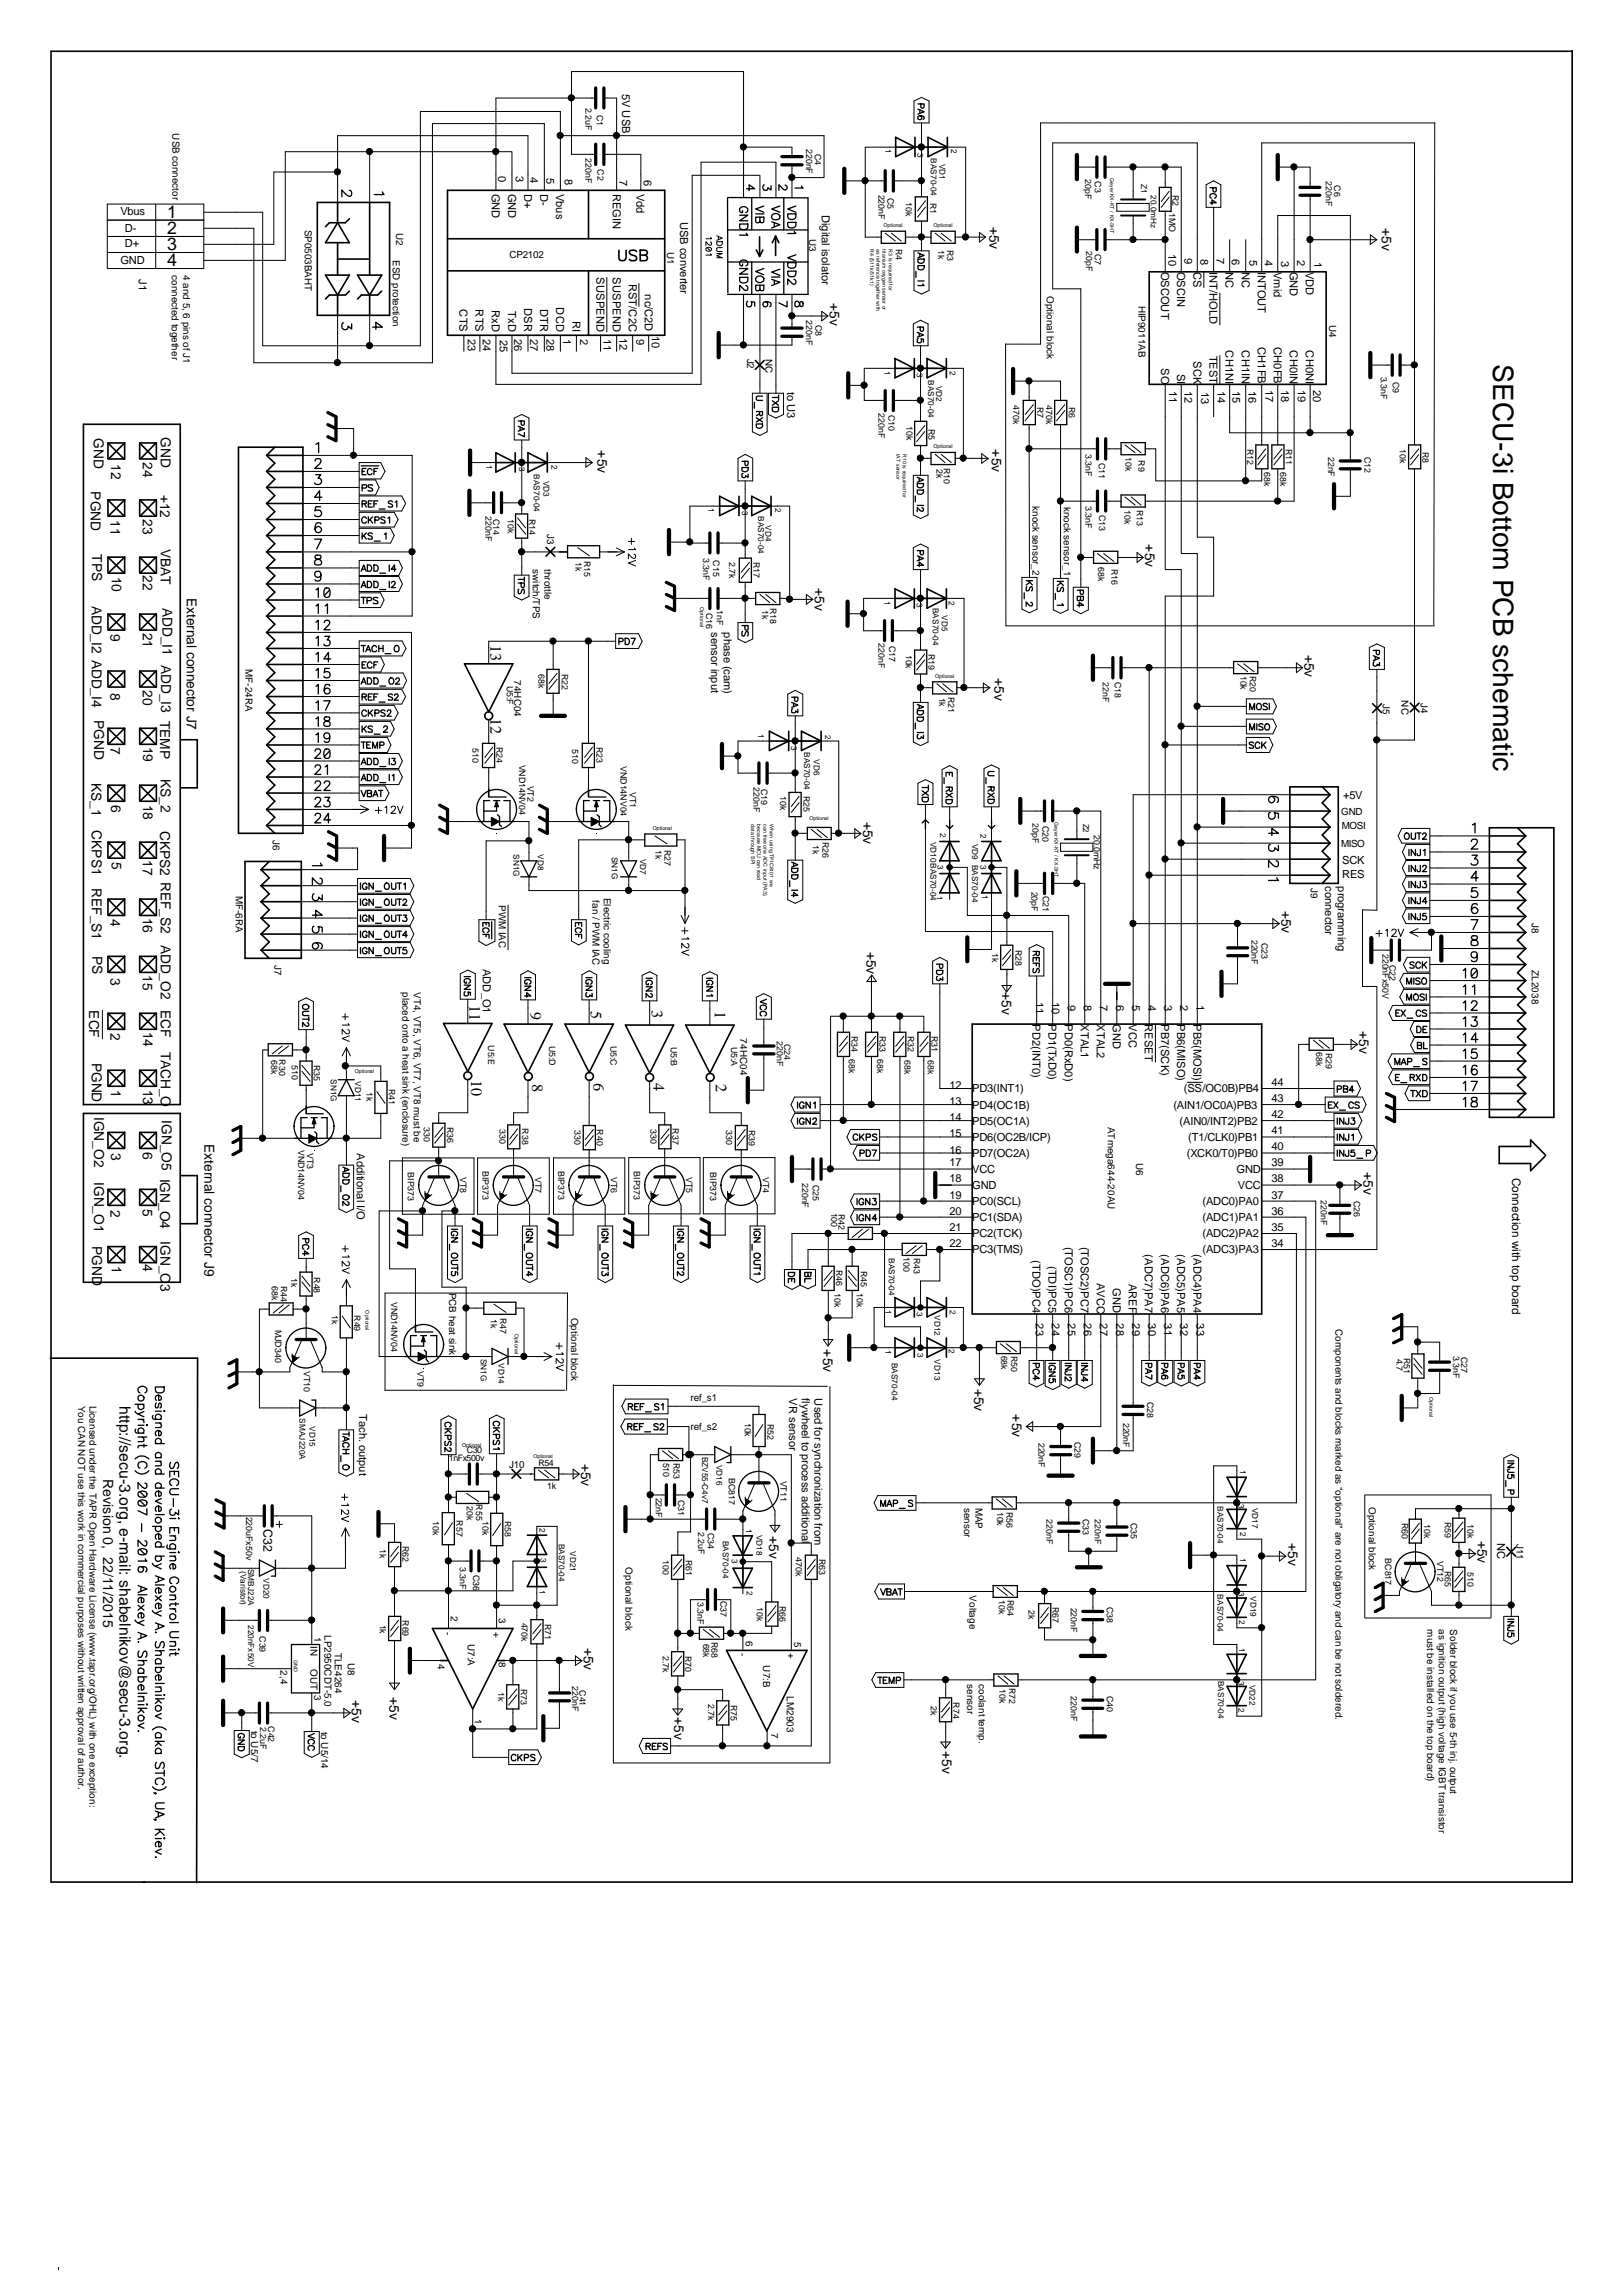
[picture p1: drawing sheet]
<svg xmlns="http://www.w3.org/2000/svg" width="210mm" height="297mm" viewBox="0 0 210 297" stroke-linecap="round" stroke-linejoin="round" font-family="sans-serif">
<defs><g id="words">
<text font-size="3.6" x="193.3" y="47.1" transform="rotate(90 193.3 47.1)">SECU-3i Bottom PCB schematic</text>
<g font-size="2.3">
<text x="21.6" y="28.2">1</text>
<text x="21.6" y="32.4">3</text>
<text x="21.6" y="30.3">2</text>
<text x="21.6" y="34.4">4</text>
</g>
<g font-size="2.1">
<text x="63.5" y="83.5" transform="rotate(90 63.5 83.5)">13</text>
<text x="63.5" y="92.9" transform="rotate(90 63.5 92.9)">12</text>
<text x="60.7" y="130" transform="rotate(90 60.7 130)">11</text>
<text x="68.7" y="130.9" transform="rotate(90 68.7 130.9)">9</text>
<text x="76.5" y="130.8" transform="rotate(90 76.5 130.8)">5</text>
<text x="84.4" y="130.7" transform="rotate(90 84.4 130.7)">3</text>
<text x="92.5" y="130.8" transform="rotate(90 92.5 130.8)">1</text>
<text x="61" y="139.7" transform="rotate(90 61 139.7)">10</text>
<text x="68.9" y="140.2" transform="rotate(90 68.9 140.2)">8</text>
<text x="76.8" y="140.1" transform="rotate(90 76.8 140.1)">6</text>
<text x="84.6" y="140.1" transform="rotate(90 84.6 140.1)">4</text>
<text x="92.6" y="140.2" transform="rotate(90 92.6 140.2)">2</text>
</g>
<text font-size="2" x="15.5" y="181.9" transform="rotate(90 15.5 181.9)">http://secu-3.org, e-mail: shabelnikov@secu-3.org.</text>
<g font-size="1.8">
<text x="128.1" y="29.3" transform="rotate(90 128.1 29.3)">+5v</text>
<text x="178.8" y="29.5" transform="rotate(90 178.8 29.5)">+5v</text>
<text x="107.4" y="39.2" transform="rotate(90 107.4 39.2)">+5v</text>
<text x="12.1" y="56.7" transform="rotate(90 12.1 56.7)">GND</text>
<text x="18.5" y="59.8" transform="rotate(90 18.5 59.8)">24</text>
<text x="20.8" y="56.6" transform="rotate(90 20.8 56.6)">GND</text>
<text x="77.3" y="58.3" transform="rotate(90 77.3 58.3)">+5v</text>
<text x="128.4" y="58.2" transform="rotate(90 128.4 58.2)">+5v</text>
<text x="11.8" y="63.6" transform="rotate(90 11.8 63.6)">PGND</text>
<text x="14.4" y="60.1" transform="rotate(90 14.4 60.1)">12</text>
<text x="20.7" y="64" transform="rotate(90 20.7 64)">+12</text>
<text x="11.9" y="71.7" transform="rotate(90 11.9 71.7)">TPS</text>
<text x="14.3" y="67.3" transform="rotate(90 14.3 67.3)">11</text>
<text x="18.5" y="67.2" transform="rotate(90 18.5 67.2)">23</text>
<text x="20.8" y="71" transform="rotate(90 20.8 71)">VBAT</text>
<text x="148.2" y="70.4" transform="rotate(90 148.2 70.4)">+5v</text>
<text x="14.5" y="74.6" transform="rotate(90 14.5 74.6)">10</text>
<text x="18.5" y="74.4" transform="rotate(90 18.5 74.4)">22</text>
<text x="24.2" y="77.3" transform="rotate(90 24.2 77.3)">External connector J7</text>
<text x="105.5" y="76.1" transform="rotate(90 105.5 76.1)">+5v</text>
<text x="11.9" y="78.3" transform="rotate(90 11.9 78.3)">ADD_I2 ADD_I4</text>
<text x="14.3" y="82" transform="rotate(90 14.3 82)">9</text>
<text x="18.5" y="81.9" transform="rotate(90 18.5 81.9)">21</text>
<text x="21" y="78.6" transform="rotate(90 21 78.6)">ADD_I1 ADD_I3 TEMP</text>
<text x="14.3" y="89.6" transform="rotate(90 14.3 89.6)">8</text>
<text x="18.5" y="89.3" transform="rotate(90 18.5 89.3)">20</text>
<text x="128.7" y="87.7" transform="rotate(90 128.7 87.7)">+5v</text>
<text x="168.8" y="84.7" transform="rotate(90 168.8 84.7)">+5v</text>
<text x="12.2" y="93.2" transform="rotate(90 12.2 93.2)">PGND</text>
<text x="11.9" y="101.3" transform="rotate(90 11.9 101.3)">KS_1</text>
<text x="14.3" y="96.7" transform="rotate(90 14.3 96.7)">7</text>
<text x="18.5" y="96.6" transform="rotate(90 18.5 96.6)">19</text>
<text x="20.8" y="100.7" transform="rotate(90 20.8 100.7)">KS_2</text>
<text x="11.9" y="107.4" transform="rotate(90 11.9 107.4)">CKPS1</text>
<text x="14.4" y="104.1" transform="rotate(90 14.4 104.1)">6</text>
<text x="18.5" y="104.1" transform="rotate(90 18.5 104.1)">18</text>
<text x="20.7" y="107.5" transform="rotate(90 20.7 107.5)">CKPS2 REF_S2</text>
<text x="111.7" y="106.3" transform="rotate(90 111.7 106.3)">+5v</text>
<text x="14.5" y="111.5" transform="rotate(90 14.5 111.5)">5</text>
<text x="18.5" y="111.3" transform="rotate(90 18.5 111.3)">17</text>
<text x="11.9" y="114.9" transform="rotate(90 11.9 114.9)">REF_S1</text>
<text x="14.3" y="118.9" transform="rotate(90 14.3 118.9)">4</text>
<text x="18.5" y="118.7" transform="rotate(90 18.5 118.7)">16</text>
<text x="165.8" y="117.8" transform="rotate(90 165.8 117.8)">+5v</text>
<text x="12" y="123.6" transform="rotate(90 12 123.6)">PS</text>
<text x="20.8" y="122.2" transform="rotate(90 20.8 122.2)">ADD_O2</text>
<text x="112.1" y="123.1" transform="rotate(90 112.1 123.1)">+5v</text>
<text x="11.6" y="130.7" transform="rotate(90 11.6 130.7)">ECF</text>
<text x="14.3" y="126.5" transform="rotate(90 14.3 126.5)">3</text>
<text x="18.5" y="126.2" transform="rotate(90 18.5 126.2)">15</text>
<text x="20.8" y="130.6" transform="rotate(90 20.8 130.6)">ECF</text>
<text x="129.7" y="128.3" transform="rotate(90 129.7 128.3)">+5v</text>
<text x="11.9" y="137.5" transform="rotate(90 11.9 137.5)">PGND</text>
<text x="14.3" y="133.6" transform="rotate(90 14.3 133.6)">2</text>
<text x="18.5" y="133.5" transform="rotate(90 18.5 133.5)">14</text>
<text x="20.8" y="136" transform="rotate(90 20.8 136)">TACH_O</text>
<text x="175.9" y="133.4" transform="rotate(90 175.9 133.4)">+5v</text>
<text x="14.4" y="141" transform="rotate(90 14.4 141)">1</text>
<text x="18.5" y="141" transform="rotate(90 18.5 141)">13</text>
<text x="12.2" y="144.5" transform="rotate(90 12.2 144.5)">IGN_O2</text>
<text x="14.4" y="149.2" transform="rotate(90 14.4 149.2)">3</text>
<text x="18.5" y="149" transform="rotate(90 18.5 149)">6</text>
<text x="21" y="144.9" transform="rotate(90 21 144.9)">IGN_O5 IGN_O4</text>
<text x="26.5" y="148" transform="rotate(90 26.5 148)">External connector J9</text>
<text x="12.2" y="152.9" transform="rotate(90 12.2 152.9)">IGN_O1</text>
<text x="176.4" y="151.6" transform="rotate(90 176.4 151.6)">+5v</text>
<text x="11.9" y="161.2" transform="rotate(90 11.9 161.2)">PGND</text>
<text x="14.3" y="156.5" transform="rotate(90 14.3 156.5)">2</text>
<text x="18.5" y="156.4" transform="rotate(90 18.5 156.4)">5</text>
<text x="20.8" y="160.6" transform="rotate(90 20.8 160.6)">IGN_O3</text>
<text x="14.5" y="163.8" transform="rotate(90 14.5 163.8)">1</text>
<text x="18.5" y="163.6" transform="rotate(90 18.5 163.6)">4</text>
<text x="106.5" y="174.6" transform="rotate(90 106.5 174.6)">+5v</text>
<text x="126.1" y="179.6" transform="rotate(90 126.1 179.6)">+5v</text>
<text x="131" y="183" transform="rotate(90 131 183)">+5v</text>
<text x="13.3" y="191.3" transform="rotate(90 13.3 191.3)">Revision 0, 22/11/2015</text>
<text x="75.2" y="189.3" transform="rotate(90 75.2 189.3)">+5v</text>
<text x="99.5" y="198.7" transform="rotate(90 99.5 198.7)">+5v</text>
<text x="166.7" y="199.6" transform="rotate(90 166.7 199.6)">+5v</text>
<text x="191.2" y="199.3" transform="rotate(90 191.2 199.3)">+5v</text>
<text x="75.6" y="213.2" transform="rotate(90 75.6 213.2)">+5v</text>
<text x="45.6" y="219.9" transform="rotate(90 45.6 219.9)">+5v</text>
<text x="50.4" y="219.5" transform="rotate(90 50.4 219.5)">+5v</text>
<text x="87.2" y="222.2" transform="rotate(90 87.2 222.2)">+5v</text>
<text x="121.9" y="226.5" transform="rotate(90 121.9 226.5)">+5v</text>
</g>
<text font-size="1.6" x="34.1" y="197.9" transform="rotate(90 34.1 197.9)">C32</text>
<text font-size="1.5" x="195.7" y="152.4" transform="rotate(90 195.7 152.4)">Connection with top board</text>
<g font-size="1.4">
<text x="80.5" y="12.1" transform="rotate(90 80.5 12.1)">5V USB</text>
<text x="64.5" y="22.8" transform="rotate(90 64.5 22.8)">0</text>
<text x="66.8" y="22.8" transform="rotate(90 66.8 22.8)">3</text>
<text x="68.6" y="22.9" transform="rotate(90 68.6 22.9)">4</text>
<text x="70.7" y="23" transform="rotate(90 70.7 23)">5</text>
<text x="73.1" y="23.1" transform="rotate(90 73.1 23.1)">8</text>
<text x="80.2" y="23.3" transform="rotate(90 80.2 23.3)">7</text>
<text x="83.3" y="23.3" transform="rotate(90 83.3 23.3)">6</text>
<text x="15.6" y="27.8">Vbus</text>
<text x="63.7" y="25" transform="rotate(90 63.7 25)">GND</text>
<text x="65.7" y="25" transform="rotate(90 65.7 25)">GND</text>
<text x="67.8" y="25" transform="rotate(90 67.8 25)">D+</text>
<text x="69.9" y="25" transform="rotate(90 69.9 25)">D-</text>
<text x="72" y="25" transform="rotate(90 72 25)">Vbus</text>
<text x="79.3" y="25" transform="rotate(90 79.3 25)">REGIN</text>
<text x="82.4" y="25" transform="rotate(90 82.4 25)">Vdd</text>
<text x="88" y="28.7" transform="rotate(90 88 28.7)">USB converter</text>
<text x="106.3" y="27.8" transform="rotate(90 106.3 27.8)">Digital isolator</text>
<text x="15.6" y="34.2">GND</text>
<text x="16.2" y="32">D+</text>
<text x="16.2" y="30">D-</text>
<text x="77.2" y="35.9" transform="rotate(90 77.2 35.9)">SUSPEND</text>
<text x="79.3" y="35.9" transform="rotate(90 79.3 35.9)">SUSPEND</text>
<text x="150.3" y="35.2" transform="rotate(90 150.3 35.2)">OSCOUT</text>
<text x="151.2" y="32.9" transform="rotate(90 151.2 32.9)">10</text>
<text x="152.4" y="35.2" transform="rotate(90 152.4 35.2)">OSCIN</text>
<text x="153.3" y="33.4" transform="rotate(90 153.3 33.4)">9</text>
<text x="154.4" y="35.2" transform="rotate(90 154.4 35.2)">CS</text>
<text x="155.4" y="33.5" transform="rotate(90 155.4 33.5)">8</text>
<text x="156.5" y="35.2" transform="rotate(90 156.5 35.2)">I</text>
<text x="156.5" y="35.5" transform="rotate(90 156.5 35.5)">NT/HOLD</text>
<text x="157.4" y="33.4" transform="rotate(90 157.4 33.4)">7</text>
<text x="158.6" y="35.2" transform="rotate(90 158.6 35.2)">NC</text>
<text x="159.4" y="33.5" transform="rotate(90 159.4 33.5)">6</text>
<text x="160.7" y="35.2" transform="rotate(90 160.7 35.2)">NC</text>
<text x="161.7" y="33.7" transform="rotate(90 161.7 33.7)">5</text>
<text x="162.8" y="35.2" transform="rotate(90 162.8 35.2)">I</text>
<text x="162.8" y="35.5" transform="rotate(90 162.8 35.5)">NTOUT</text>
<text x="163.7" y="33.7" transform="rotate(90 163.7 33.7)">4</text>
<text x="164.8" y="35.2" transform="rotate(90 164.8 35.2)">Vmid</text>
<text x="165.8" y="33.8" transform="rotate(90 165.8 33.8)">3</text>
<text x="166.9" y="35.2" transform="rotate(90 166.9 35.2)">GND</text>
<text x="167.9" y="33.7" transform="rotate(90 167.9 33.7)">2</text>
<text x="169" y="35.2" transform="rotate(90 169 35.2)">VDD</text>
<text x="170.1" y="33.9" transform="rotate(90 170.1 33.9)">1</text>
<text x="17.9" y="36.1" transform="rotate(90 17.9 36.1)">J1</text>
<text x="59.5" y="40" transform="rotate(90 59.5 40)">CTS</text>
<text x="61.6" y="40" transform="rotate(90 61.6 40)">RTS</text>
<text x="63.7" y="40.1" transform="rotate(90 63.7 40.1)">RxD</text>
<text x="65.7" y="40.2" transform="rotate(90 65.7 40.2)">TxD</text>
<text x="67.8" y="39.9" transform="rotate(90 67.8 39.9)">DSR</text>
<text x="69.9" y="39.9" transform="rotate(90 69.9 39.9)">DTR</text>
<text x="72" y="39.8" transform="rotate(90 72 39.8)">DCD</text>
<text x="74.1" y="41.5" transform="rotate(90 74.1 41.5)">RI</text>
<text x="81.4" y="36.7" transform="rotate(90 81.4 36.7)">RST/C2C</text>
<text x="83.4" y="38.1" transform="rotate(90 83.4 38.1)">nc/C2D</text>
<text x="60.5" y="43.8" transform="rotate(90 60.5 43.8)">23</text>
<text x="62.5" y="43.9" transform="rotate(90 62.5 43.9)">24</text>
<text x="64.7" y="44" transform="rotate(90 64.7 44)">25</text>
<text x="66.5" y="43.9" transform="rotate(90 66.5 43.9)">26</text>
<text x="68.6" y="43.9" transform="rotate(90 68.6 43.9)">27</text>
<text x="70.7" y="43.9" transform="rotate(90 70.7 43.9)">28</text>
<text x="72.9" y="43.9" transform="rotate(90 72.9 43.9)">1</text>
<text x="75.1" y="43.8" transform="rotate(90 75.1 43.8)">2</text>
<text x="78.1" y="43.8" transform="rotate(90 78.1 43.8)">11</text>
<text x="80.2" y="43.7" transform="rotate(90 80.2 43.7)">12</text>
<text x="82.4" y="43.9" transform="rotate(90 82.4 43.9)">9</text>
<text x="84.4" y="43.5" transform="rotate(90 84.4 43.5)">10</text>
<text x="150.3" y="47.6" transform="rotate(90 150.3 47.6)">SO</text>
<text x="154.4" y="46.7" transform="rotate(90 154.4 46.7)">SCK</text>
<text x="156.5" y="46" transform="rotate(90 156.5 46)">TEST</text>
<text x="158.6" y="45.3" transform="rotate(90 158.6 45.3)">CH1NI</text>
<text x="160.7" y="45.3" transform="rotate(90 160.7 45.3)">CH1IN</text>
<text x="162.8" y="44.9" transform="rotate(90 162.8 44.9)">CH1FB</text>
<text x="164.8" y="44.9" transform="rotate(90 164.8 44.9)">CH0FB</text>
<text x="166.9" y="45.3" transform="rotate(90 166.9 45.3)">CH0IN</text>
<text x="169" y="45.3" transform="rotate(90 169 45.3)">CH0NI</text>
<text x="101.9" y="50.7" transform="rotate(90 101.9 50.7)">to U3</text>
<text x="151.3" y="50.6" transform="rotate(90 151.3 50.6)">11</text>
<text x="152.4" y="48.3" transform="rotate(90 152.4 48.3)">SI</text>
<text x="153.3" y="50.6" transform="rotate(90 153.3 50.6)">12</text>
<text x="155.4" y="50.7" transform="rotate(90 155.4 50.7)">13</text>
<text x="157.6" y="50.6" transform="rotate(90 157.6 50.6)">14</text>
<text x="159.5" y="50.6" transform="rotate(90 159.5 50.6)">15</text>
<text x="161.6" y="50.6" transform="rotate(90 161.6 50.6)">16</text>
<text x="163.8" y="50.5" transform="rotate(90 163.8 50.5)">17</text>
<text x="165.8" y="50.5" transform="rotate(90 165.8 50.5)">18</text>
<text x="167.9" y="50.5" transform="rotate(90 167.9 50.5)">19</text>
<text x="169.9" y="50.5" transform="rotate(90 169.9 50.5)">20</text>
<text x="92" y="81.8" transform="rotate(90 92 81.8)">sensor input</text>
<text x="93.7" y="81.8" transform="rotate(90 93.7 81.8)">phase (cam)</text>
<text x="173.8" y="103.4">+5V</text>
<text x="173.7" y="111.7">SCK</text>
<text x="173.7" y="113.6">RES</text>
<text x="171.5" y="114.7" transform="rotate(90 171.5 114.7)">connector</text>
<text x="173.1" y="114.7" transform="rotate(90 173.1 114.7)">programming</text>
<text x="62.5" y="125.3" transform="rotate(90 62.5 125.3)">ADD_O1</text>
<text x="134" y="129.6" transform="rotate(90 134 129.6)">11</text>
<text x="136.1" y="129.6" transform="rotate(90 136.1 129.6)">10</text>
<text x="138.2" y="130" transform="rotate(90 138.2 130)">9</text>
<text x="140.3" y="130" transform="rotate(90 140.3 130)">8</text>
<text x="142.3" y="130" transform="rotate(90 142.3 130)">7</text>
<text x="144.4" y="130" transform="rotate(90 144.4 130)">6</text>
<text x="146.5" y="130" transform="rotate(90 146.5 130)">5</text>
<text x="148.6" y="130" transform="rotate(90 148.6 130)">4</text>
<text x="150.7" y="130" transform="rotate(90 150.7 130)">3</text>
<text x="152.7" y="130" transform="rotate(90 152.7 130)">2</text>
<text x="154.9" y="130" transform="rotate(90 154.9 130)">1</text>
<text x="133.6" y="132.5" transform="rotate(90 133.6 132.5)">PD2(INT0)</text>
<text x="135.7" y="132.5" transform="rotate(90 135.7 132.5)">PD1(TxD0)</text>
<text x="137.8" y="132.5" transform="rotate(90 137.8 132.5)">PD0(RxD0)</text>
<text x="139.9" y="132.5" transform="rotate(90 139.9 132.5)">XTAL1</text>
<text x="141.9" y="132.5" transform="rotate(90 141.9 132.5)">XTAL2</text>
<text x="144" y="132.5" transform="rotate(90 144 132.5)">GND</text>
<text x="146.1" y="132.5" transform="rotate(90 146.1 132.5)">VCC</text>
<text x="148.2" y="132.5" transform="rotate(90 148.2 132.5)">RESET</text>
<text x="150.3" y="132.5" transform="rotate(90 150.3 132.5)">PB7(SCK)</text>
<text x="152.4" y="132.5" transform="rotate(90 152.4 132.5)">PB6(MISO)</text>
<text x="154.4" y="132.5" transform="rotate(90 154.4 132.5)">PB5(MOSI)</text>
<text x="122.9" y="140.9">12</text>
<text x="122.9" y="143">13</text>
<text x="125.8" y="141.3">PD3(INT1)</text>
<text x="125.8" y="143.4">PD4(OC1B)</text>
<text x="151.8" y="143.4">(AIN1/OC0A)PB3</text>
<text x="153.2" y="141.3">(SS/OC0B)PB4</text>
<text x="164.5" y="140.5">44</text>
<text x="164.5" y="142.6">43</text>
<text x="46.2" y="149.2" transform="rotate(90 46.2 149.2)">Additional I/O</text>
<text x="122.9" y="145.1">14</text>
<text x="122.9" y="147.1">15</text>
<text x="122.9" y="149.3">16</text>
<text x="125.8" y="145.5">PD5(OC1A)</text>
<text x="125.8" y="147.6">PD6(OC2B/ICP)</text>
<text x="125.8" y="149.6">PD7(OC2A)</text>
<text x="152.7" y="145.5">(AIN0/INT2)PB2</text>
<text x="153.6" y="149.6">(XCK0/T0)PB0</text>
<text x="153.8" y="147.6">(T1/CLK0)PB1</text>
<text x="164.5" y="144.6">42</text>
<text x="164.5" y="146.8">41</text>
<text x="164.5" y="148.8">40</text>
<text x="122.9" y="153">18</text>
<text x="122.9" y="150.9">17</text>
<text x="122.9" y="155.1">19</text>
<text x="125.8" y="153.8">GND</text>
<text x="125.8" y="151.7">VCC</text>
<text x="125.8" y="155.9">PC0(SCL)</text>
<text x="155.6" y="155.9">(ADC0)PA0</text>
<text x="160" y="151.7">GND</text>
<text x="160.2" y="153.8">VCC</text>
<text x="164.5" y="153">38</text>
<text x="164.5" y="150.9">39</text>
<text x="164.5" y="155.1">37</text>
<text x="122.9" y="157.1">20</text>
<text x="122.9" y="159.2">21</text>
<text x="122.9" y="161.3">22</text>
<text x="125.8" y="158">PC1(SDA)</text>
<text x="125.8" y="160">PC2(TCK)</text>
<text x="137.8" y="161.3" transform="rotate(90 137.8 161.3)">(TOSC1)PC6</text>
<text x="139.9" y="161.3" transform="rotate(90 139.9 161.3)">(TOSC2)PC7</text>
<text x="155.6" y="158">(ADC1)PA1</text>
<text x="155.6" y="160">(ADC2)PA2</text>
<text x="164.5" y="157.1">36</text>
<text x="164.5" y="159.2">35</text>
<text x="164.5" y="161.3">34</text>
<text x="125.8" y="162.1">PC3(TMS)</text>
<text x="133.6" y="163.1" transform="rotate(90 133.6 163.1)">(TDO)PC4</text>
<text x="135.7" y="163.8" transform="rotate(90 135.7 163.8)">(TDI)PC5</text>
<text x="141.9" y="165.9" transform="rotate(90 141.9 165.9)">AVCC</text>
<text x="144" y="166.7" transform="rotate(90 144 166.7)">GND</text>
<text x="146.1" y="166.1" transform="rotate(90 146.1 166.1)">AREF</text>
<text x="148.2" y="162.3" transform="rotate(90 148.2 162.3)">(ADC7)PA7</text>
<text x="150.3" y="162.3" transform="rotate(90 150.3 162.3)">(ADC6)PA6</text>
<text x="152.4" y="162.3" transform="rotate(90 152.4 162.3)">(ADC5)PA5</text>
<text x="154.4" y="162.3" transform="rotate(90 154.4 162.3)">(ADC4)PA4</text>
<text x="155.6" y="162.1">(ADC3)PA3</text>
<text x="134" y="171.2" transform="rotate(90 134 171.2)">23</text>
<text x="136.1" y="171.2" transform="rotate(90 136.1 171.2)">24</text>
<text x="138.2" y="171.2" transform="rotate(90 138.2 171.2)">25</text>
<text x="140.3" y="171.2" transform="rotate(90 140.3 171.2)">26</text>
<text x="142.3" y="171.2" transform="rotate(90 142.3 171.2)">27</text>
<text x="144.4" y="171.2" transform="rotate(90 144.4 171.2)">28</text>
<text x="146.5" y="171.2" transform="rotate(90 146.5 171.2)">29</text>
<text x="148.6" y="171.2" transform="rotate(90 148.6 171.2)">30</text>
<text x="150.7" y="171.2" transform="rotate(90 150.7 171.2)">31</text>
<text x="152.7" y="171.2" transform="rotate(90 152.7 171.2)">32</text>
<text x="154.9" y="171.2" transform="rotate(90 154.9 171.2)">33</text>
<text x="46.5" y="183" transform="rotate(90 46.5 183)">Tach. output</text>
<text x="102.1" y="180.9" transform="rotate(90 102.1 180.9)">VR sensor</text>
<text x="103.8" y="180.9" transform="rotate(90 103.8 180.9)">flywheel to process additional</text>
<text x="105.4" y="180.9" transform="rotate(90 105.4 180.9)">Used for synchronization from</text>
<text x="193.8" y="199.6" transform="rotate(90 193.8 199.6)">NC</text>
</g>
<g font-size="1.3">
<text x="22.3" y="17.3" transform="rotate(90 22.3 17.3)">USB connector</text>
<text x="39.5" y="29.7" transform="rotate(90 39.5 29.7)">SP0503BAHT</text>
<text x="22.2" y="35.6" transform="rotate(90 22.2 35.6)">connected together</text>
<text x="23.7" y="35.6" transform="rotate(90 23.7 35.6)">4 and 5, 6 pins of J1</text>
<text x="50.8" y="33.7" transform="rotate(90 50.8 33.7)">ESD protection</text>
<text x="51.3" y="30.1" transform="rotate(90 51.3 30.1)">U2</text>
<text x="66" y="33.4">CP2102</text>
<text x="86.3" y="32.5" transform="rotate(90 86.3 32.5)">U1</text>
<text x="104.7" y="30.9" transform="rotate(90 104.7 30.9)">U3</text>
<text x="135.5" y="38.3" transform="rotate(90 135.5 38.3)">Optional block</text>
<text x="147.3" y="39.5" transform="rotate(90 147.3 39.5)">HIP9011AB</text>
<text x="96.7" y="46.4" transform="rotate(90 96.7 46.4)">J2</text>
<text x="99.1" y="46.4" transform="rotate(90 99.1 46.4)">NC</text>
<text x="172" y="42" transform="rotate(90 172 42)">U4</text>
<text x="133.6" y="65.5" transform="rotate(90 133.6 65.5)">knock sensor_2</text>
<text x="137.7" y="65.6" transform="rotate(90 137.7 65.6)">knock sensor_1</text>
<text x="70.8" y="69.1" transform="rotate(90 70.8 69.1)">J3</text>
<text x="69" y="73.6" transform="rotate(90 69 73.6)">switch/TPS</text>
<text x="70.4" y="73.6" transform="rotate(90 70.4 73.6)">throttle</text>
<text x="31.7" y="86.6" transform="rotate(90 31.7 86.6)">MF-24RA</text>
<text x="66.5" y="88" transform="rotate(90 66.5 88)">74HC04</text>
<text x="178.9" y="91" transform="rotate(90 178.9 91)">J5</text>
<text x="181.4" y="90.6" transform="rotate(90 181.4 90.6)">NC</text>
<text x="183.9" y="90.9" transform="rotate(90 183.9 90.9)">J4</text>
<text x="173.6" y="105.4">GND</text>
<text x="173.7" y="107.3">MOSI</text>
<text x="35.3" y="108.7" transform="rotate(90 35.3 108.7)">J6</text>
<text x="173.6" y="109.6">MISO</text>
<text x="30.5" y="115.9" transform="rotate(90 30.5 115.9)">MF-6RA</text>
<text x="64.6" y="117.1" transform="rotate(90 64.6 117.1)">PWM IAC</text>
<text x="76.7" y="116.5" transform="rotate(90 76.7 116.5)">fan / PWM IAC</text>
<text x="78.1" y="116.1" transform="rotate(90 78.1 116.1)">Electric cooling</text>
<text x="169.6" y="114.9" transform="rotate(90 169.6 114.9)">J9</text>
<text x="198.2" y="119.4" transform="rotate(90 198.2 119.4)">J8</text>
<text x="35.5" y="124.8" transform="rotate(90 35.5 124.8)">J7</text>
<text x="198.2" y="125.5" transform="rotate(90 198.2 125.5)">ZL2038</text>
<text x="52.1" y="128.3" transform="rotate(90 52.1 128.3)">placed onto a heat sink (enclosure)</text>
<text x="53.6" y="128.3" transform="rotate(90 53.6 128.3)">VT4, VT5, VT6, VT7, VT8 must be</text>
<text x="95.8" y="134.4" transform="rotate(90 95.8 134.4)">74HC04</text>
<text x="143.4" y="145.8" transform="rotate(90 143.4 145.8)">ATmega644-20AU</text>
<text x="147" y="150.4" transform="rotate(90 147 150.4)">U6</text>
<text x="58.1" y="167.2" transform="rotate(90 58.1 167.2)">PCB heat sink</text>
<text x="73.9" y="170.5" transform="rotate(90 73.9 170.5)">Optional block</text>
<text x="172.8" y="171.9" transform="rotate(90 172.8 171.9)">Components and blocks marked as &quot;optional&quot; are not obligatory and can be not soldered.</text>
<text x="10.1" y="181.8" transform="rotate(90 10.1 181.8)">You CAN NOT use this work in commercial purposes without written approval of author.</text>
<text x="11.6" y="181.8" transform="rotate(90 11.6 181.8)">Licensed under the TAPR Open Hardware License (www.tapr.org/OHL) with one exception:</text>
<text x="89.4" y="181.3">ref_s1</text>
<text x="89.4" y="184.9">ref_s2</text>
<text x="65.9" y="189.9">J10</text>
<text x="124.8" y="195.1" transform="rotate(90 124.8 195.1)">sensor</text>
<text x="126.2" y="195.1" transform="rotate(90 126.2 195.1)">MAP</text>
<text x="177.1" y="195" transform="rotate(90 177.1 195)">Optional block</text>
<text x="80.9" y="202.8" transform="rotate(90 80.9 202.8)">Optional block</text>
<text x="196.3" y="199.7" transform="rotate(90 196.3 199.7)">J11</text>
<text x="58.3" y="209.1" transform="rotate(90 58.3 209.1)">2</text>
<text x="64.6" y="209.3" transform="rotate(90 64.6 209.3)">3</text>
<text x="125.5" y="206.4" transform="rotate(90 125.5 206.4)">Voltage</text>
<text x="40.2" y="213" transform="rotate(90 40.2 213)">IN</text>
<text x="40.2" y="216" transform="rotate(90 40.2 216)">OUT</text>
<text x="40.6" y="211.8" transform="rotate(90 40.6 211.8)">1</text>
<text x="42" y="211.5" transform="rotate(90 42 211.5)">LP2950CDT-5.0</text>
<text x="43.3" y="213.8" transform="rotate(90 43.3 213.8)">TLE4264</text>
<text x="45" y="215.1" transform="rotate(90 45 215.1)">U8</text>
<text x="56.6" y="215.3" transform="rotate(90 56.6 215.3)">4</text>
<text x="57.6" y="211.1" transform="rotate(90 57.6 211.1)">-</text>
<text x="60.5" y="212.7" transform="rotate(90 60.5 212.7)">U7:A</text>
<text x="63.8" y="211.1" transform="rotate(90 63.8 211.1)">+</text>
<text x="64.6" y="215" transform="rotate(90 64.6 215)">8</text>
<text x="95.7" y="213.8" transform="rotate(90 95.7 213.8)">-</text>
<text x="96.5" y="212.3" transform="rotate(90 96.5 212.3)">6</text>
<text x="98.8" y="215.5" transform="rotate(90 98.8 215.5)">U7:B</text>
<text x="101.9" y="213.8" transform="rotate(90 101.9 213.8)">+</text>
<text x="102.8" y="212.5" transform="rotate(90 102.8 212.5)">5</text>
<text x="184.7" y="210.8" transform="rotate(90 184.7 210.8)">must be installed on the top board)</text>
<text x="186.2" y="210.8" transform="rotate(90 186.2 210.8)">as ignition output (high voltage IGBT transistor</text>
<text x="187.7" y="210.8" transform="rotate(90 187.7 210.8)">Solder block if you use 5-th inj. output</text>
<text x="36.3" y="216.1" transform="rotate(90 36.3 216.1)">2,4</text>
<text x="40.6" y="219.3" transform="rotate(90 40.6 219.3)">3</text>
<text x="101.8" y="219.4" transform="rotate(90 101.8 219.4)">LM2903</text>
<text x="125.2" y="217.9" transform="rotate(90 125.2 217.9)">sensor</text>
<text x="126.7" y="217.9" transform="rotate(90 126.7 217.9)">coolant temp.</text>
<text x="32.5" y="223.9" transform="rotate(90 32.5 223.9)">to U5/7</text>
<text x="41.6" y="224" transform="rotate(90 41.6 224)">to U5/14</text>
<text x="61.5" y="222.4" transform="rotate(90 61.5 222.4)">1</text>
<text x="99.8" y="224.2" transform="rotate(90 99.8 224.2)">7</text>
</g>
<g font-size="1.1">
<text x="75.8" y="13.9" transform="rotate(90 75.8 13.9)">2.2uF</text>
<text x="77.2" y="14.8" transform="rotate(90 77.2 14.8)">C1</text>
<text x="75.8" y="20.5" transform="rotate(90 75.8 20.5)">220nF</text>
<text x="77.3" y="21.9" transform="rotate(90 77.3 21.9)">C2</text>
<text x="104.3" y="19.2" transform="rotate(90 104.3 19.2)">220nF</text>
<text x="105.5" y="19.9" transform="rotate(90 105.5 19.9)">C4</text>
<text x="114.6" y="19.3" transform="rotate(90 114.6 19.3)">1</text>
<text x="118.7" y="19.8" transform="rotate(90 118.7 19.8)">3</text>
<text x="120.4" y="20.5" transform="rotate(90 120.4 20.5)">BAS70-04</text>
<text x="121.6" y="21.2" transform="rotate(90 121.6 21.2)">VD1</text>
<text x="123.1" y="19.3" transform="rotate(90 123.1 19.3)">2</text>
<text x="140.4" y="23.2" transform="rotate(90 140.4 23.2)">20pF</text>
<text x="141.7" y="23.5" transform="rotate(90 141.7 23.5)">C3</text>
<text x="147.7" y="23.8" transform="rotate(90 147.7 23.8)">Z1</text>
<text x="171.6" y="23.5" transform="rotate(90 171.6 23.5)">220nF</text>
<text x="172.6" y="24" transform="rotate(90 172.6 24)">C6</text>
<text x="113.7" y="25.2" transform="rotate(90 113.7 25.2)">220nF</text>
<text x="114.9" y="25.6" transform="rotate(90 114.9 25.6)">C5</text>
<text x="117.2" y="26.2" transform="rotate(90 117.2 26.2)">10k</text>
<text x="120.4" y="26.3" transform="rotate(90 120.4 26.3)">R1</text>
<text x="148.9" y="25.3" transform="rotate(90 148.9 25.3)">20.0mHz</text>
<text x="151.3" y="27.5" transform="rotate(90 151.3 27.5)">1MO</text>
<text x="151.7" y="25.3" transform="rotate(90 151.7 25.3)">R2</text>
<text x="115.9" y="32.2" transform="rotate(90 115.9 32.2)">R4</text>
<text x="121.4" y="32.3" transform="rotate(90 121.4 32.3)">1k</text>
<text x="122.6" y="32.3" transform="rotate(90 122.6 32.3)">R3</text>
<text x="140.5" y="32.5" transform="rotate(90 140.5 32.5)">20pF</text>
<text x="141.7" y="32.8" transform="rotate(90 141.7 32.8)">C7</text>
<text x="104.3" y="41.4" transform="rotate(90 104.3 41.4)">220nF</text>
<text x="105.5" y="42" transform="rotate(90 105.5 42)">C8</text>
<text x="114.5" y="47.9" transform="rotate(90 114.5 47.9)">1</text>
<text x="122.9" y="47.9" transform="rotate(90 122.9 47.9)">2</text>
<text x="113.7" y="53.5" transform="rotate(90 113.7 53.5)">220nF</text>
<text x="115" y="53.7" transform="rotate(90 115 53.7)">C10</text>
<text x="118.7" y="48.3" transform="rotate(90 118.7 48.3)">3</text>
<text x="120.1" y="49.2" transform="rotate(90 120.1 49.2)">BAS70-04</text>
<text x="121.2" y="49.9" transform="rotate(90 121.2 49.9)">VD2</text>
<text x="131.1" y="52.4" transform="rotate(90 131.1 52.4)">470k</text>
<text x="134.2" y="52.6" transform="rotate(90 134.2 52.6)">R7</text>
<text x="135.4" y="52.4" transform="rotate(90 135.4 52.4)">470k</text>
<text x="138.3" y="52.6" transform="rotate(90 138.3 52.6)">R6</text>
<text x="178.7" y="48.7" transform="rotate(90 178.7 48.7)">3.3nF</text>
<text x="180.3" y="49.4" transform="rotate(90 180.3 49.4)">C9</text>
<text x="117.3" y="55.1" transform="rotate(90 117.3 55.1)">10k</text>
<text x="120.1" y="55.5" transform="rotate(90 120.1 55.5)">R5</text>
<text x="140.5" y="58.7" transform="rotate(90 140.5 58.7)">3.3nF</text>
<text x="142.2" y="59.8" transform="rotate(90 142.2 59.8)">C11</text>
<text x="145.7" y="59.1" transform="rotate(90 145.7 59.1)">10k</text>
<text x="147.3" y="59.5" transform="rotate(90 147.3 59.5)">R9</text>
<text x="161.4" y="58" transform="rotate(90 161.4 58)">R12</text>
<text x="166.4" y="58" transform="rotate(90 166.4 58)">R11</text>
<text x="171.9" y="59.1" transform="rotate(90 171.9 59.1)">22nF</text>
<text x="176.6" y="59.1" transform="rotate(90 176.6 59.1)">C12</text>
<text x="181.1" y="58.2" transform="rotate(90 181.1 58.2)">10k</text>
<text x="184.1" y="58.4" transform="rotate(90 184.1 58.4)">R8</text>
<text x="62.9" y="60.1" transform="rotate(90 62.9 60.1)">1</text>
<text x="67.2" y="60.4" transform="rotate(90 67.2 60.4)">3</text>
<text x="69.1" y="61.4" transform="rotate(90 69.1 61.4)">BAS70-04</text>
<text x="70.3" y="62.2" transform="rotate(90 70.3 62.2)">VD3</text>
<text x="71.4" y="60.1" transform="rotate(90 71.4 60.1)">2</text>
<text x="91.7" y="65.8" transform="rotate(90 91.7 65.8)">1</text>
<text x="100.3" y="65.8" transform="rotate(90 100.3 65.8)">2</text>
<text x="121.2" y="60.6" transform="rotate(90 121.2 60.6)">2k</text>
<text x="122.1" y="60.5" transform="rotate(90 122.1 60.5)">R10</text>
<text x="140.5" y="65.5" transform="rotate(90 140.5 65.5)">3.3nF</text>
<text x="145.5" y="66" transform="rotate(90 145.5 66)">10k</text>
<text x="147.1" y="65.9" transform="rotate(90 147.1 65.9)">R13</text>
<text x="163.6" y="61" transform="rotate(90 163.6 61)">68k</text>
<text x="165.7" y="61" transform="rotate(90 165.7 61)">68k</text>
<text x="62.8" y="66.8" transform="rotate(90 62.8 66.8)">220nF</text>
<text x="63.8" y="67.1" transform="rotate(90 63.8 67.1)">C14</text>
<text x="65.7" y="67.2" transform="rotate(90 65.7 67.2)">10k</text>
<text x="68.5" y="67.2" transform="rotate(90 68.5 67.2)">R14</text>
<text x="96.1" y="66.1" transform="rotate(90 96.1 66.1)">3</text>
<text x="98.1" y="66.8" transform="rotate(90 98.1 66.8)">BAS70-04</text>
<text x="99.1" y="67.9" transform="rotate(90 99.1 67.9)">VD4</text>
<text x="142.2" y="66.6" transform="rotate(90 142.2 66.6)">C13</text>
<text x="74.5" y="72.8" transform="rotate(90 74.5 72.8)">1k</text>
<text x="75.6" y="72.6" transform="rotate(90 75.6 72.6)">R15</text>
<text x="91" y="72.2" transform="rotate(90 91 72.2)">3.3nF</text>
<text x="92.3" y="72.5" transform="rotate(90 92.3 72.5)">C15</text>
<text x="94.4" y="72.7" transform="rotate(90 94.4 72.7)">2.7k</text>
<text x="97.5" y="72.7" transform="rotate(90 97.5 72.7)">R17</text>
<text x="114.5" y="77.8" transform="rotate(90 114.5 77.8)">1</text>
<text x="122.8" y="77.8" transform="rotate(90 122.8 77.8)">2</text>
<text x="142.1" y="73.3" transform="rotate(90 142.1 73.3)">68k</text>
<text x="143.8" y="73.6" transform="rotate(90 143.8 73.6)">R16</text>
<text x="91.4" y="79.3" transform="rotate(90 91.4 79.3)">C16</text>
<text x="92.8" y="78.9" transform="rotate(90 92.8 78.9)">1nF</text>
<text x="98.6" y="79" transform="rotate(90 98.6 79)">1k</text>
<text x="99.7" y="78.6" transform="rotate(90 99.7 78.6)">R18</text>
<text x="113.7" y="83.2" transform="rotate(90 113.7 83.2)">220nF</text>
<text x="115.1" y="83.6" transform="rotate(90 115.1 83.6)">C17</text>
<text x="118.7" y="78" transform="rotate(90 118.7 78)">3</text>
<text x="120.7" y="78.6" transform="rotate(90 120.7 78.6)">BAS70-04</text>
<text x="121.9" y="79.6" transform="rotate(90 121.9 79.6)">VD5</text>
<text x="65.6" y="88.8" transform="rotate(90 65.6 88.8)">U5:F</text>
<text x="69.7" y="87.2" transform="rotate(90 69.7 87.2)">68k</text>
<text x="72.7" y="87.2" transform="rotate(90 72.7 87.2)">R22</text>
<text x="117.2" y="84.7" transform="rotate(90 117.2 84.7)">10k</text>
<text x="120.1" y="84.6" transform="rotate(90 120.1 84.6)">R19</text>
<text x="142.7" y="88.3" transform="rotate(90 142.7 88.3)">22nF</text>
<text x="144.3" y="88.2" transform="rotate(90 144.3 88.2)">C18</text>
<text x="160.5" y="87.4" transform="rotate(90 160.5 87.4)">10k</text>
<text x="161.8" y="87.5" transform="rotate(90 161.8 87.5)">R20</text>
<text x="98.1" y="94.9" transform="rotate(90 98.1 94.9)">1</text>
<text x="106.8" y="95" transform="rotate(90 106.8 95)">2</text>
<text x="121.5" y="90.2" transform="rotate(90 121.5 90.2)">1k</text>
<text x="122.7" y="90.2" transform="rotate(90 122.7 90.2)">R21</text>
<text x="61.1" y="96.8" transform="rotate(90 61.1 96.8)">510</text>
<text x="64.3" y="96.6" transform="rotate(90 64.3 96.6)">R24</text>
<text x="67.2" y="98.9" transform="rotate(90 67.2 98.9)">VND14NV04</text>
<text x="68.3" y="101.6" transform="rotate(90 68.3 101.6)">VT2</text>
<text x="74" y="96.9" transform="rotate(90 74 96.9)">510</text>
<text x="77.2" y="96.6" transform="rotate(90 77.2 96.6)">R23</text>
<text x="80.3" y="99.1" transform="rotate(90 80.3 99.1)">VND14NV04</text>
<text x="97.5" y="101.8" transform="rotate(90 97.5 101.8)">220nF</text>
<text x="102.4" y="96.5" transform="rotate(90 102.4 96.5)">3</text>
<text x="104.1" y="97.3" transform="rotate(90 104.1 97.3)">BAS70-04</text>
<text x="105.3" y="98.2" transform="rotate(90 105.3 98.2)">VD6</text>
<text x="81.5" y="102.4" transform="rotate(90 81.5 102.4)">VT1</text>
<text x="98.5" y="102.1" transform="rotate(90 98.5 102.1)">C19</text>
<text x="101" y="103" transform="rotate(90 101 103)">10k</text>
<text x="104" y="103" transform="rotate(90 104 103)">R25</text>
<text x="121.7" y="107.7" transform="rotate(90 121.7 107.7)">2</text>
<text x="126.9" y="107.9" transform="rotate(90 126.9 107.9)">2</text>
<text x="133.6" y="106.5" transform="rotate(90 133.6 106.5)">20pF</text>
<text x="134.9" y="106.8" transform="rotate(90 134.9 106.8)">C20</text>
<text x="140.2" y="106.5" transform="rotate(90 140.2 106.5)">Z2</text>
<text x="66.5" y="110.5" transform="rotate(90 66.5 110.5)">SN1G</text>
<text x="69.6" y="110.5" transform="rotate(90 69.6 110.5)">VD8</text>
<text x="79.2" y="110.9" transform="rotate(90 79.2 110.9)">SN1G</text>
<text x="82.8" y="111.1" transform="rotate(90 82.8 111.1)">VD7</text>
<text x="84.8" y="110" transform="rotate(90 84.8 110)">1k</text>
<text x="86" y="110" transform="rotate(90 86 110)">R27</text>
<text x="105.2" y="109.3" transform="rotate(90 105.2 109.3)">1k</text>
<text x="106.4" y="109" transform="rotate(90 106.4 109)">R26</text>
<text x="120.4" y="108.9" transform="rotate(90 120.4 108.9)">VD10BAS70-04</text>
<text x="121.3" y="111.9" transform="rotate(90 121.3 111.9)">3</text>
<text x="125.8" y="109.2" transform="rotate(90 125.8 109.2)">VD9 BAS70-04</text>
<text x="126.9" y="111.9" transform="rotate(90 126.9 111.9)">3</text>
<text x="141.6" y="108" transform="rotate(90 141.6 108)">20.0mHz</text>
<text x="121.2" y="115.9" transform="rotate(90 121.2 115.9)">1</text>
<text x="127.1" y="115.9" transform="rotate(90 127.1 115.9)">1</text>
<text x="133.5" y="115.3" transform="rotate(90 133.5 115.3)">20pF</text>
<text x="135" y="115.9" transform="rotate(90 135 115.9)">C21</text>
<text x="128.4" y="123.3" transform="rotate(90 128.4 123.3)">1k</text>
<text x="131.4" y="122.9" transform="rotate(90 131.4 122.9)">R28</text>
<text x="162" y="121.6" transform="rotate(90 162 121.6)">220nF</text>
<text x="163.2" y="122" transform="rotate(90 163.2 122)">C23</text>
<text x="178.9" y="123.4" transform="rotate(90 178.9 123.4)">220nFx50V</text>
<text x="179.8" y="124.9" transform="rotate(90 179.8 124.9)">C22</text>
<text x="35.1" y="137.1" transform="rotate(90 35.1 137.1)">68k</text>
<text x="36.1" y="137.1" transform="rotate(90 36.1 137.1)">R30</text>
<text x="37.8" y="137.8" transform="rotate(90 37.8 137.8)">510</text>
<text x="40.6" y="137.8" transform="rotate(90 40.6 137.8)">R35</text>
<text x="63.2" y="135.2" transform="rotate(90 63.2 135.2)">U5:E</text>
<text x="71.1" y="135.3" transform="rotate(90 71.1 135.3)">U5:D</text>
<text x="79" y="135.3" transform="rotate(90 79 135.3)">U5:C</text>
<text x="86.8" y="135.5" transform="rotate(90 86.8 135.5)">U5:B</text>
<text x="94.6" y="135.5" transform="rotate(90 94.6 135.5)">U5:A</text>
<text x="100.5" y="134.7" transform="rotate(90 100.5 134.7)">220nF</text>
<text x="101.5" y="135.1" transform="rotate(90 101.5 135.1)">C24</text>
<text x="109.9" y="137.1" transform="rotate(90 109.9 137.1)">68k</text>
<text x="110.2" y="134" transform="rotate(90 110.2 134)">R34</text>
<text x="113.5" y="137.1" transform="rotate(90 113.5 137.1)">68k</text>
<text x="113.8" y="134" transform="rotate(90 113.8 134)">R33</text>
<text x="117.1" y="137.1" transform="rotate(90 117.1 137.1)">68k</text>
<text x="117.5" y="134" transform="rotate(90 117.5 134)">R32</text>
<text x="120.1" y="137.1" transform="rotate(90 120.1 137.1)">68k</text>
<text x="120.6" y="134" transform="rotate(90 120.6 134)">R31</text>
<text x="170.3" y="136.1" transform="rotate(90 170.3 136.1)">68k</text>
<text x="171.6" y="136.2" transform="rotate(90 171.6 136.2)">R29</text>
<text x="42.8" y="139.6" transform="rotate(90 42.8 139.6)">SN1G</text>
<text x="46" y="139.9" transform="rotate(90 46 139.9)">VD11</text>
<text x="47.4" y="141.3" transform="rotate(90 47.4 141.3)">1k</text>
<text x="50.3" y="140.9" transform="rotate(90 50.3 140.9)">R41</text>
<text x="38.6" y="148.8" transform="rotate(90 38.6 148.8)">VND14NV04</text>
<text x="39.8" y="149.2" transform="rotate(90 39.8 149.2)">VT3</text>
<text x="54.9" y="145.8" transform="rotate(90 54.9 145.8)">330</text>
<text x="57.9" y="145.8" transform="rotate(90 57.9 145.8)">R36</text>
<text x="64.6" y="146" transform="rotate(90 64.6 146)">330</text>
<text x="67.6" y="146" transform="rotate(90 67.6 146)">R38</text>
<text x="74.3" y="146.2" transform="rotate(90 74.3 146.2)">330</text>
<text x="77.2" y="146.1" transform="rotate(90 77.2 146.1)">R40</text>
<text x="84.2" y="146.1" transform="rotate(90 84.2 146.1)">330</text>
<text x="87" y="146" transform="rotate(90 87 146)">R37</text>
<text x="94" y="146.2" transform="rotate(90 94 146.2)">330</text>
<text x="96.9" y="146.2" transform="rotate(90 96.9 146.2)">R39</text>
<text x="52.8" y="151.7" transform="rotate(90 52.8 151.7)">BIP373</text>
<text x="59.6" y="152.3" transform="rotate(90 59.6 152.3)">VT8</text>
<text x="62.4" y="151.5" transform="rotate(90 62.4 151.5)">BIP373</text>
<text x="69.3" y="152.3" transform="rotate(90 69.3 152.3)">VT7</text>
<text x="72.2" y="151.5" transform="rotate(90 72.2 151.5)">BIP373</text>
<text x="79" y="152.3" transform="rotate(90 79 152.3)">VT6</text>
<text x="82" y="151.5" transform="rotate(90 82 151.5)">BIP373</text>
<text x="88.8" y="152.3" transform="rotate(90 88.8 152.3)">VT5</text>
<text x="91.9" y="151.7" transform="rotate(90 91.9 151.7)">BIP373</text>
<text x="98.7" y="152.3" transform="rotate(90 98.7 152.3)">VT4</text>
<text x="103.8" y="153" transform="rotate(90 103.8 153)">220nF</text>
<text x="105.2" y="153.3" transform="rotate(90 105.2 153.3)">C25</text>
<text x="170.9" y="155.3" transform="rotate(90 170.9 155.3)">220nF</text>
<text x="175.2" y="155.3" transform="rotate(90 175.2 155.3)">C26</text>
<text x="107.6" y="156.9" transform="rotate(90 107.6 156.9)">100</text>
<text x="108.5" y="157" transform="rotate(90 108.5 157)">R42</text>
<text x="35.2" y="166.4" transform="rotate(90 35.2 166.4)">68k</text>
<text x="36.3" y="166.3" transform="rotate(90 36.3 166.3)">R44</text>
<text x="37.7" y="165.4" transform="rotate(90 37.7 165.4)">1k</text>
<text x="40.6" y="165.3" transform="rotate(90 40.6 165.3)">R48</text>
<text x="108" y="167.2" transform="rotate(90 108 167.2)">10k</text>
<text x="108.2" y="164.3" transform="rotate(90 108.2 164.3)">R46</text>
<text x="110.9" y="167.3" transform="rotate(90 110.9 167.3)">10k</text>
<text x="111.4" y="164.4" transform="rotate(90 111.4 164.4)">R45</text>
<text x="115" y="162.8" transform="rotate(90 115 162.8)">BAS70-04</text>
<text x="116.9" y="162.7" transform="rotate(90 116.9 162.7)">100</text>
<text x="118.3" y="162.8" transform="rotate(90 118.3 162.8)">R43</text>
<text x="35.6" y="172.1" transform="rotate(90 35.6 172.1)">MJD340</text>
<text x="42.9" y="170.2" transform="rotate(90 42.9 170.2)">1k</text>
<text x="45.8" y="170.2" transform="rotate(90 45.8 170.2)">R49</text>
<text x="50.6" y="168.4" transform="rotate(90 50.6 168.4)">VND14NV04</text>
<text x="63.5" y="170.6" transform="rotate(90 63.5 170.6)">1k</text>
<text x="64.7" y="170.5" transform="rotate(90 64.7 170.5)">R47</text>
<text x="114.6" y="169.4" transform="rotate(90 114.6 169.4)">1</text>
<text x="118.7" y="169.8" transform="rotate(90 118.7 169.8)">3</text>
<text x="120.9" y="170.2" transform="rotate(90 120.9 170.2)">VD12</text>
<text x="122.9" y="169.4" transform="rotate(90 122.9 169.4)">2</text>
<text x="39.3" y="177.3" transform="rotate(90 39.3 177.3)">VT10</text>
<text x="54" y="177.3" transform="rotate(90 54 177.3)">VT9</text>
<text x="62.2" y="175.8" transform="rotate(90 62.2 175.8)">SN1G</text>
<text x="64.5" y="176.4" transform="rotate(90 64.5 176.4)">VD14</text>
<text x="114.6" y="174.7" transform="rotate(90 114.6 174.7)">1</text>
<text x="115.4" y="176.3" transform="rotate(90 115.4 176.3)">BAS70-04</text>
<text x="118.7" y="175" transform="rotate(90 118.7 175)">3</text>
<text x="120.9" y="175.9" transform="rotate(90 120.9 175.9)">VD13</text>
<text x="122.8" y="174.6" transform="rotate(90 122.8 174.6)">2</text>
<text x="129.6" y="175.4" transform="rotate(90 129.6 175.4)">68k</text>
<text x="130.9" y="175.4" transform="rotate(90 130.9 175.4)">R50</text>
<text x="180.7" y="175.8" transform="rotate(90 180.7 175.8)">4.7</text>
<text x="181.7" y="175.7" transform="rotate(90 181.7 175.7)">R51</text>
<text x="188" y="175.4" transform="rotate(90 188 175.4)">3.3nF</text>
<text x="189.1" y="175.6" transform="rotate(90 189.1 175.6)">C27</text>
<text x="38.8" y="183.5" transform="rotate(90 38.8 183.5)">SMAJ220A</text>
<text x="40" y="184.5" transform="rotate(90 40 184.5)">VD15</text>
<text x="96.4" y="184.1" transform="rotate(90 96.4 184.1)">10k</text>
<text x="99.3" y="184.2" transform="rotate(90 99.3 184.2)">R52</text>
<text x="145.3" y="184.1" transform="rotate(90 145.3 184.1)">220nF</text>
<text x="148.5" y="181.4" transform="rotate(90 148.5 181.4)">C28</text>
<text x="58.1" y="189">1nFx500v</text>
<text x="60.4" y="188">C30</text>
<text x="69.7" y="189.6">R54</text>
<text x="85.8" y="189.2" transform="rotate(90 85.8 189.2)">510</text>
<text x="87.2" y="189.2" transform="rotate(90 87.2 189.2)">R53</text>
<text x="90.8" y="188.5" transform="rotate(90 90.8 188.5)">BZV55-C4v7</text>
<text x="92.7" y="189.5" transform="rotate(90 92.7 189.5)">VD16</text>
<text x="94.3" y="191.2" transform="rotate(90 94.3 191.2)">BC817</text>
<text x="101" y="191.5" transform="rotate(90 101 191.5)">VT11</text>
<text x="134.4" y="186.6" transform="rotate(90 134.4 186.6)">220nF</text>
<text x="139.1" y="186.6" transform="rotate(90 139.1 186.6)">C29</text>
<text x="160.5" y="190.2" transform="rotate(90 160.5 190.2)">1</text>
<text x="31.9" y="196.2" transform="rotate(90 31.9 196.2)">220uFx50v</text>
<text x="56" y="196.8" transform="rotate(90 56 196.8)">10k</text>
<text x="59.1" y="196.7" transform="rotate(90 59.1 196.7)">R57</text>
<text x="60.4" y="194.8" transform="rotate(90 60.4 194.8)">20k</text>
<text x="61.6" y="194.6" transform="rotate(90 61.6 194.6)">R55</text>
<text x="62.4" y="196.8" transform="rotate(90 62.4 196.8)">10k</text>
<text x="65.3" y="196.8" transform="rotate(90 65.3 196.8)">R58</text>
<text x="69.8" y="197.7" transform="rotate(90 69.8 197.7)">2</text>
<text x="70.8" y="192.6">1k</text>
<text x="84.9" y="193.7" transform="rotate(90 84.9 193.7)">22nF</text>
<text x="87.8" y="194" transform="rotate(90 87.8 194)">C31</text>
<text x="96.6" y="197.8" transform="rotate(90 96.6 197.8)">1</text>
<text x="129" y="195.6" transform="rotate(90 129 195.6)">10k</text>
<text x="130.3" y="195.6" transform="rotate(90 130.3 195.6)">R56</text>
<text x="135.4" y="196.5" transform="rotate(90 135.4 196.5)">220nF</text>
<text x="140.1" y="196.5" transform="rotate(90 140.1 196.5)">C33</text>
<text x="141.7" y="196.5" transform="rotate(90 141.7 196.5)">220nF</text>
<text x="146.3" y="197" transform="rotate(90 146.3 197)">C35</text>
<text x="157.6" y="194.8" transform="rotate(90 157.6 194.8)">BAS70-04</text>
<text x="160.3" y="194.5" transform="rotate(90 160.3 194.5)">3</text>
<text x="162.1" y="195.1" transform="rotate(90 162.1 195.1)">VD17</text>
<text x="181.4" y="197" transform="rotate(90 181.4 197)">R60</text>
<text x="184.3" y="197.2" transform="rotate(90 184.3 197.2)">10k</text>
<text x="187" y="196.9" transform="rotate(90 187 196.9)">R59</text>
<text x="189.9" y="197.1" transform="rotate(90 189.9 197.1)">10k</text>
<text x="31.1" y="203.3" transform="rotate(90 31.1 203.3)">(Varistor)</text>
<text x="32.1" y="203" transform="rotate(90 32.1 203)">SMBJ22A</text>
<text x="49.1" y="200.4" transform="rotate(90 49.1 200.4)">1k</text>
<text x="52.1" y="200" transform="rotate(90 52.1 200)">R62</text>
<text x="59.5" y="202.8" transform="rotate(90 59.5 202.8)">3.3nF</text>
<text x="61.2" y="203.8" transform="rotate(90 61.2 203.8)">C36</text>
<text x="69.9" y="201.6" transform="rotate(90 69.9 201.6)">3</text>
<text x="72.3" y="199.7" transform="rotate(90 72.3 199.7)">BAS70-04</text>
<text x="73.8" y="200.7" transform="rotate(90 73.8 200.7)">VD21</text>
<text x="85.8" y="201.8" transform="rotate(90 85.8 201.8)">100</text>
<text x="88.8" y="201.8" transform="rotate(90 88.8 201.8)">R61</text>
<text x="90.3" y="198.2" transform="rotate(90 90.3 198.2)">2.2uF</text>
<text x="91.6" y="198.4" transform="rotate(90 91.6 198.4)">C34</text>
<text x="93.6" y="199.3" transform="rotate(90 93.6 199.3)">BAS70-04</text>
<text x="94.7" y="201.7" transform="rotate(90 94.7 201.7)">3</text>
<text x="97.9" y="198.6" transform="rotate(90 97.9 198.6)">VD18</text>
<text x="103" y="201.5" transform="rotate(90 103 201.5)">470k</text>
<text x="106" y="201.7" transform="rotate(90 106 201.7)">R63</text>
<text x="160.5" y="198.2" transform="rotate(90 160.5 198.2)">2</text>
<text x="160.5" y="201.6" transform="rotate(90 160.5 201.6)">1</text>
<text x="179.2" y="201.6" transform="rotate(90 179.2 201.6)">BC817</text>
<text x="186" y="201.9" transform="rotate(90 186 201.9)">VT12</text>
<text x="187" y="203.3" transform="rotate(90 187 203.3)">R65</text>
<text x="189.9" y="203.4" transform="rotate(90 189.9 203.4)">510</text>
<text x="34.1" y="204.2" transform="rotate(90 34.1 204.2)">VD20</text>
<text x="52.1" y="209.6" transform="rotate(90 52.1 209.6)">R69</text>
<text x="67.5" y="209.9" transform="rotate(90 67.5 209.9)">470k</text>
<text x="69.8" y="205.7" transform="rotate(90 69.8 205.7)">1</text>
<text x="90.3" y="207.2" transform="rotate(90 90.3 207.2)">3.3nF</text>
<text x="93.3" y="207.1" transform="rotate(90 93.3 207.1)">C37</text>
<text x="96.6" y="205.8" transform="rotate(90 96.6 205.8)">2</text>
<text x="98" y="207.9" transform="rotate(90 98 207.9)">10k</text>
<text x="100.9" y="207.7" transform="rotate(90 100.9 207.7)">R66</text>
<text x="129.2" y="207" transform="rotate(90 129.2 207)">10k</text>
<text x="130.4" y="207" transform="rotate(90 130.4 207)">R64</text>
<text x="133.1" y="208.3" transform="rotate(90 133.1 208.3)">2k</text>
<text x="136.2" y="207.9" transform="rotate(90 136.2 207.9)">R67</text>
<text x="138.6" y="208" transform="rotate(90 138.6 208)">220nF</text>
<text x="143.3" y="207.9" transform="rotate(90 143.3 207.9)">C38</text>
<text x="157.6" y="206.3" transform="rotate(90 157.6 206.3)">BAS70-04</text>
<text x="160.3" y="206" transform="rotate(90 160.3 206)">3</text>
<text x="160.4" y="209.6" transform="rotate(90 160.4 209.6)">2</text>
<text x="161.8" y="206.5" transform="rotate(90 161.8 206.5)">VD19</text>
<text x="32.1" y="210.3" transform="rotate(90 32.1 210.3)">220nFx50V</text>
<text x="33.6" y="211.7" transform="rotate(90 33.6 211.7)">C39</text>
<text x="49.1" y="210.2" transform="rotate(90 49.1 210.2)">1k</text>
<text x="70.5" y="210" transform="rotate(90 70.5 210)">R71</text>
<text x="85.8" y="214.2" transform="rotate(90 85.8 214.2)">2.7k</text>
<text x="88.7" y="214.2" transform="rotate(90 88.7 214.2)">R70</text>
<text x="91" y="212.6" transform="rotate(90 91 212.6)">68k</text>
<text x="92.1" y="212.4" transform="rotate(90 92.1 212.4)">R68</text>
<text x="160.4" y="213.2" transform="rotate(90 160.4 213.2)">1</text>
<text x="64.5" y="218.9" transform="rotate(90 64.5 218.9)">1k</text>
<text x="67.4" y="218.5" transform="rotate(90 67.4 218.5)">R73</text>
<text x="74" y="218.2" transform="rotate(90 74 218.2)">220nF</text>
<text x="75" y="218.7" transform="rotate(90 75 218.7)">C41</text>
<text x="91.7" y="220.4" transform="rotate(90 91.7 220.4)">2.7k</text>
<text x="94.6" y="220.5" transform="rotate(90 94.6 220.5)">R75</text>
<text x="120.4" y="220.7" transform="rotate(90 120.4 220.7)">2k</text>
<text x="123.4" y="220.2" transform="rotate(90 123.4 220.2)">R74</text>
<text x="129.3" y="218.5" transform="rotate(90 129.3 218.5)">10k</text>
<text x="130.6" y="218.3" transform="rotate(90 130.6 218.3)">R72</text>
<text x="138.6" y="219.4" transform="rotate(90 138.6 219.4)">220nF</text>
<text x="143.3" y="219.4" transform="rotate(90 143.3 219.4)">C40</text>
<text x="157.6" y="217.5" transform="rotate(90 157.6 217.5)">BAS70-04</text>
<text x="160.3" y="217.5" transform="rotate(90 160.3 217.5)">3</text>
<text x="160.3" y="221" transform="rotate(90 160.3 221)">2</text>
<text x="161.7" y="218" transform="rotate(90 161.7 218)">VD22</text>
<text x="33.7" y="223.4" transform="rotate(90 33.7 223.4)">2.2uF</text>
<text x="34.7" y="223.3" transform="rotate(90 34.7 223.3)">C42</text>
</g>
<g font-size=".7">
<text x="143.7" y="23" transform="rotate(90 143.7 23)">Geyer KX-KT / KX-3HT</text>
<text x="114.3" y="29.4">Optional</text>
<text x="120.8" y="29.4">Optional</text>
<text x="112.6" y="32.2" transform="rotate(90 112.6 32.2)">R4 (511k/51k1)</text>
<text x="113.4" y="32.2" transform="rotate(90 113.4 32.2)">as reference together with</text>
<text x="114.2" y="32.2" transform="rotate(90 114.2 32.2)">titanium oxygen sensor or</text>
<text x="115" y="32.2" transform="rotate(90 115 32.2)">R3 is required for</text>
<text x="116" y="58.7" transform="rotate(90 116 58.7)">IAT sensor</text>
<text x="116.8" y="58.7" transform="rotate(90 116.8 58.7)">R10 is required for</text>
<text x="120.8" y="58">Optional</text>
<text x="90.6" y="78.6" transform="rotate(90 90.6 78.6)">Optional</text>
<text x="121" y="87.7">Optional</text>
<text x="84.5" y="107.3">Optional</text>
<text x="97.2" y="106.7" transform="rotate(90 97.2 106.7)">data through SPI</text>
<text x="98" y="106.7" transform="rotate(90 98 106.7)">because MCU can read</text>
<text x="98.8" y="106.7" transform="rotate(90 98.8 106.7)">can free one ADC input (PA3),</text>
<text x="99.6" y="106.7" transform="rotate(90 99.6 106.7)">When using TPIC8101 we</text>
<text x="104.8" y="106.1">Optional</text>
<text x="136.5" y="106.3" transform="rotate(90 136.5 106.3)">Geyer KX-KT / KX-3HT</text>
<text x="45.9" y="138.8">Optional</text>
<text x="47.3" y="169.5" transform="rotate(90 47.3 169.5)">Optional</text>
<text x="66.6" y="172.5" transform="rotate(90 66.6 172.5)">Optional</text>
<text x="185" y="180.7" transform="rotate(90 185 180.7)">Optional</text>
<text x="59.8" y="187.2">Optional</text>
<text x="69" y="188.6">Optional</text>
<text x="38" y="214.8" transform="rotate(90 38 214.8)">GND</text>
</g>
</g></defs>
<g fill="#000" stroke="#000" stroke-width=".13">
<path d="M64.3 103.6l.2 .8h-.5z" fill-rule="evenodd"/>
<path d="M63.6 105.7l1 .6-1 .6z" fill-rule="evenodd"/>
<path d="M77.2 103.6l.2 .8h-.5z" fill-rule="evenodd"/>
<path d="M76.5 105.7l1.1 .6-1.1 .6z" fill-rule="evenodd"/>
<path d="M40.6 144.6l.3 .8h-.5z" fill-rule="evenodd"/>
<path d="M40 146.8l1 .5-1 .6z" fill-rule="evenodd"/>
<path d="M55 154.4l.7 .3-.6 .5z" fill-rule="evenodd"/>
<path d="M64.7 154.4l.6 .3-.5 .5z" fill-rule="evenodd"/>
<path d="M74.5 154.4l.6 .3-.6 .5z" fill-rule="evenodd"/>
<path d="M84.2 154.4l.7 .3-.6 .5z" fill-rule="evenodd"/>
<path d="M94.1 154.4l.7 .3-.6 .5z" fill-rule="evenodd"/>
<path d="M37.8 175.4l.7 .3-.6 .5z" fill-rule="evenodd"/>
<path d="M54.8 172.8l.2 .8h-.5z" fill-rule="evenodd"/>
<path d="M54.1 174.9l1.1 .6-1.1 .6z" fill-rule="evenodd"/>
<path d="M96.4 193.9l.7 .4-.6 .5z" fill-rule="evenodd"/>
<path d="M181.4 204.3l.6 .4-.5 .4z" fill-rule="evenodd"/>
<circle cx="47.8" cy="19.6" r=".4"/>
<circle cx="64.2" cy="19.6" r=".4"/>
<circle cx="72.5" cy="17.5" r=".4"/>
<circle cx="73.9" cy="12.7" r=".4"/>
<circle cx="79.8" cy="17.5" r=".4"/>
<circle cx="96.2" cy="19" r=".4"/>
<circle cx="119.2" cy="19" r=".4"/>
<circle cx="43.7" cy="22.2" r=".4"/>
<circle cx="102.5" cy="22.9" r=".4"/>
<circle cx="111.9" cy="23.4" r=".4"/>
<circle cx="119.2" cy="23.4" r=".4"/>
<circle cx="119.2" cy="30.7" r=".4"/>
<circle cx="124.9" cy="30.7" r=".4"/>
<circle cx="146.6" cy="31" r=".4"/>
<circle cx="146.6" cy="21.6" r=".4"/>
<circle cx="150.8" cy="31" r=".4"/>
<circle cx="150.8" cy="21.6" r=".4"/>
<circle cx="167.4" cy="21.6" r=".4"/>
<circle cx="169.5" cy="31" r=".4"/>
<circle cx="43.7" cy="46.9" r=".4"/>
<circle cx="45.7" cy="58.9" r=".4"/>
<circle cx="47.8" cy="44.7" r=".4"/>
<circle cx="67.5" cy="59.8" r=".4"/>
<circle cx="96.2" cy="44.6" r=".4"/>
<circle cx="102.5" cy="40.9" r=".4"/>
<circle cx="111.8" cy="49.8" r=".4"/>
<circle cx="119.1" cy="47.6" r=".4"/>
<circle cx="119.1" cy="59.3" r=".4"/>
<circle cx="119.1" cy="51.8" r=".4"/>
<circle cx="124.6" cy="59.3" r=".4"/>
<circle cx="133.2" cy="49.3" r=".4"/>
<circle cx="133.2" cy="58" r=".4"/>
<circle cx="169.5" cy="56" r=".4"/>
<circle cx="174.7" cy="56" r=".4"/>
<circle cx="183" cy="47.2" r=".4"/>
<circle cx="53.3" cy="71.4" r=".4"/>
<circle cx="67.5" cy="71.4" r=".4"/>
<circle cx="67.5" cy="65" r=".4"/>
<circle cx="89.3" cy="70.1" r=".4"/>
<circle cx="96.4" cy="77.4" r=".4"/>
<circle cx="96.4" cy="70.2" r=".4"/>
<circle cx="96.4" cy="65.4" r=".4"/>
<circle cx="102.2" cy="77.5" r=".4"/>
<circle cx="111.7" cy="79.4" r=".4"/>
<circle cx="119.1" cy="77.4" r=".4"/>
<circle cx="137.2" cy="64.8" r=".4"/>
<circle cx="139.8" cy="72.1" r=".4"/>
<circle cx="161.2" cy="62.2" r=".4"/>
<circle cx="165.3" cy="64.8" r=".4"/>
<circle cx="71.6" cy="82.9" r=".4"/>
<circle cx="76.1" cy="82.9" r=".4"/>
<circle cx="95.5" cy="97.8" r=".4"/>
<circle cx="102.9" cy="95.8" r=".4"/>
<circle cx="102.9" cy="100" r=".4"/>
<circle cx="119.1" cy="81.6" r=".4"/>
<circle cx="119.1" cy="88.9" r=".4"/>
<circle cx="124.7" cy="88.9" r=".4"/>
<circle cx="148.7" cy="86.4" r=".4"/>
<circle cx="150.8" cy="96.4" r=".4"/>
<circle cx="152.8" cy="93.9" r=".4"/>
<circle cx="154.9" cy="91.4" r=".4"/>
<circle cx="178.2" cy="95.7" r=".4"/>
<circle cx="53.2" cy="106.8" r=".4"/>
<circle cx="68.4" cy="108.8" r=".4"/>
<circle cx="81.3" cy="108.6" r=".4"/>
<circle cx="81.3" cy="115.2" r=".4"/>
<circle cx="88.6" cy="115.2" r=".4"/>
<circle cx="102.9" cy="107.8" r=".4"/>
<circle cx="108.5" cy="107.8" r=".4"/>
<circle cx="130.3" cy="118.4" r=".4"/>
<circle cx="139.3" cy="104.9" r=".4"/>
<circle cx="139.3" cy="114.3" r=".4"/>
<circle cx="146.6" cy="119.5" r=".4"/>
<circle cx="148.7" cy="113.2" r=".4"/>
<circle cx="150.8" cy="111.1" r=".4"/>
<circle cx="152.8" cy="109.1" r=".4"/>
<circle cx="154.9" cy="107" r=".4"/>
<circle cx="160.1" cy="119.5" r=".4"/>
<circle cx="39.6" cy="135.8" r=".4"/>
<circle cx="44.7" cy="137.9" r=".4"/>
<circle cx="109.1" cy="131.4" r=".4"/>
<circle cx="112.8" cy="131.4" r=".4"/>
<circle cx="116.4" cy="131.4" r=".4"/>
<circle cx="185.2" cy="120.6" r=".4"/>
<circle cx="34" cy="147.2" r=".4"/>
<circle cx="44.8" cy="147.2" r=".4"/>
<circle cx="54.7" cy="156.6" r=".4"/>
<circle cx="56.7" cy="150.2" r=".4"/>
<circle cx="58.9" cy="156.6" r=".4"/>
<circle cx="107.2" cy="159.6" r=".4"/>
<circle cx="107.5" cy="151.2" r=".4"/>
<circle cx="109.1" cy="145" r=".4"/>
<circle cx="112.8" cy="142.9" r=".4"/>
<circle cx="114.4" cy="159.6" r=".4"/>
<circle cx="116.4" cy="157.4" r=".4"/>
<circle cx="119.5" cy="155.4" r=".4"/>
<circle cx="168" cy="142.9" r=".4"/>
<circle cx="173.4" cy="153.3" r=".4"/>
<circle cx="33.5" cy="177.5" r=".4"/>
<circle cx="39.6" cy="169.3" r=".4"/>
<circle cx="44.8" cy="177.5" r=".4"/>
<circle cx="60.3" cy="169.2" r=".4"/>
<circle cx="60.3" cy="175.5" r=".4"/>
<circle cx="67.8" cy="175.5" r=".4"/>
<circle cx="107.2" cy="170.5" r=".4"/>
<circle cx="110.3" cy="161.6" r=".4"/>
<circle cx="113.1" cy="174.3" r=".4"/>
<circle cx="121.6" cy="161.6" r=".4"/>
<circle cx="124.6" cy="174.3" r=".4"/>
<circle cx="126.7" cy="174.3" r=".4"/>
<circle cx="136.2" cy="174.3" r=".4"/>
<circle cx="183.4" cy="173.6" r=".4"/>
<circle cx="44.8" cy="182.1" r=".4"/>
<circle cx="58" cy="190.7" r=".4"/>
<circle cx="58" cy="193.7" r=".4"/>
<circle cx="64.2" cy="190.7" r=".4"/>
<circle cx="64.2" cy="193.7" r=".4"/>
<circle cx="84.1" cy="193.4" r=".4"/>
<circle cx="84.1" cy="196.5" r=".4"/>
<circle cx="89.1" cy="188.2" r=".4"/>
<circle cx="89.3" cy="193.4" r=".4"/>
<circle cx="89.3" cy="188.2" r=".4"/>
<circle cx="96.1" cy="196.5" r=".4"/>
<circle cx="98.2" cy="188.2" r=".4"/>
<circle cx="102.4" cy="199.6" r=".4"/>
<circle cx="137.2" cy="184.5" r=".4"/>
<circle cx="138.3" cy="194.4" r=".4"/>
<circle cx="144.5" cy="194.4" r=".4"/>
<circle cx="144.5" cy="187.7" r=".4"/>
<circle cx="160" cy="194.4" r=".4"/>
<circle cx="183.4" cy="180.3" r=".4"/>
<circle cx="188.8" cy="195.2" r=".4"/>
<circle cx="195.6" cy="195.2" r=".4"/>
<circle cx="40.3" cy="202.9" r=".4"/>
<circle cx="40.3" cy="209.6" r=".4"/>
<circle cx="51" cy="205.8" r=".4"/>
<circle cx="58" cy="205.8" r=".4"/>
<circle cx="58" cy="201.9" r=".4"/>
<circle cx="64.2" cy="207.6" r=".4"/>
<circle cx="64.2" cy="201.9" r=".4"/>
<circle cx="66.4" cy="214.8" r=".4"/>
<circle cx="69.4" cy="207.6" r=".4"/>
<circle cx="72.4" cy="214.8" r=".4"/>
<circle cx="87.7" cy="211.3" r=".4"/>
<circle cx="87.7" cy="218.6" r=".4"/>
<circle cx="89.3" cy="211.3" r=".4"/>
<circle cx="94.5" cy="211.3" r=".4"/>
<circle cx="96.1" cy="211.3" r=".4"/>
<circle cx="122.4" cy="217.3" r=".4"/>
<circle cx="135.1" cy="205.9" r=".4"/>
<circle cx="140.9" cy="200.7" r=".4"/>
<circle cx="141.4" cy="212.1" r=".4"/>
<circle cx="141.4" cy="217.3" r=".4"/>
<circle cx="141.4" cy="205.9" r=".4"/>
<circle cx="157" cy="201.2" r=".4"/>
<circle cx="160" cy="217.3" r=".4"/>
<circle cx="160" cy="205.9" r=".4"/>
<circle cx="163.3" cy="201.3" r=".4"/>
<circle cx="163.3" cy="210.6" r=".4"/>
<circle cx="188.8" cy="201" r=".4"/>
<circle cx="188.8" cy="207.6" r=".4"/>
<circle cx="195.6" cy="207.6" r=".4"/>
<circle cx="31.3" cy="221.6" r=".4"/>
<circle cx="40.3" cy="221.6" r=".4"/>
<circle cx="61.1" cy="223.6" r=".4"/>
<circle cx="66.4" cy="223.6" r=".4"/>
<circle cx="93.5" cy="225.8" r=".4"/>
<circle cx="99.2" cy="225.8" r=".4"/>
</g>
<g fill="none" stroke="#000" stroke-width=".13">
<path d="M47.8 19.6v6.6M72.5 17.6h34.1v5.4h-4.1M77.1 12.7h-12.9v11.9M77.1 20h-3.1v-10.7h22.2v16.3M78.1 12.7h1.7v11.9M78.1 20h4.8v4.6M96.2 19h6.3v1.3M115.9 19h-3.9v11.7h2M118.3 13.1l1-.5 .9 .5v2.8h-1.9zM119.3 15.9v9.6M119.3 19h2M122.6 19h2.4v11.7"/>
<path d="M13.9 26.4h12.5v8.3h-12.5zM13.9 32.7h12.5M13.9 30.6h12.5M13.9 28.5h12.5M20.2 26.4v8.3M43.7 22.3h-8.3v9.3h-9M66.3 24.6v-5h-29.4v14.1h-10.5M68.3 24.6v-7h-24.6v8.6M70.4 24.6v-8.6h-14.4v30.9h-23.1v-17.4h-6.5M72.5 24.6v-10.2h-18.1v30.3h-20.4v-17.2h-7.6M78.5 35.9v7.1M82.7 36.7v3"/>
<path d="M91.4 32.1l.3-.1a.31 .31 0 0 1 .4 .3 .46 .46 0 0 1-.7 .1zM91.5 32l.4 .5M91.9 31.3l.2 .1v.2l-.2 .1h-.2l-.3-.4v.5M91.9 30.7l.2 .2h-.7M91.9 32.8l.2 .2h-.7M92.8 30.5l.7 .3-.7 .3M92.8 31.3h.7v.2a.38 .38 0 0 1-.4 .3 .38 .38 0 0 1-.3-.3zM92.8 32.8h.7l-.7 .3 .7 .2h-.7M93 30.6v.4M93.5 32l-.7 .1v.4h.7M96.2 38.1v6.5M98.3 25.6v-2.9h-8.7v25.6h-23.3v-4.9"/>
<path d="M98.3 38.1v12.8M100.4 25.6v-4.6h-9.7v28.7h-26.5v-6.3M100.4 38.1v12.8M102.5 21.3v4.3M102.5 38.1v4.3M109.3 23.4h5.3M114.6 30.2l1.3 1M115.4 30.2l1.2 1M115.6 23.4h3.7M117.2 30.7h3.3M118.3 32.5h1.9v5.1l-.9 .4-1-.4zM119.3 28.6v3.9"/>
<path d="M119.8 26l-1.1 1.3M119.8 26.8l-1.1 1.3M121 30.2l1.3 1M121.8 30.2l1.3 1M123.6 30.7h3.9M126.7 30.1l.9 .6-.9 .6zM139.4 21.6h2.5M139.4 31h2.5M143 21.6h9.9v13.6M143 31h7.8M144.5 26.3h4.2v1h-4.2zM146.6 21.6v4.2"/>
<path d="M146.6 27.9v3.1M150.8 21.6v2.6M150.8 27.3v7.9M151.3 25.5l-1 1.3M151.3 24.8l-1 1.3M154.9 35.2v-16.7h-18.7v18.9h3.7v38.6M155.8 35.2v2M156.1 23.9l1-.5 .9 .5v2.9h-1.9zM157.1 26.8v8.4M157.9 37.9v4.1M159.1 31v4.2M161.2 31v4.2"/>
<path d="M163.3 35.2v-16.7h19.7v39.1M165.4 21.6h4.1v2.6M165.4 35.2v-7.3h9.4v31.7M167.5 21.6v13.6M169.5 31h8.6M169.5 25.3v9.9M177.3 30.4l.9 .6-.9 .6zM39.2 58.9h14.1v20.8h-14.1M43.5 55.4h2.3v3.5M43.7 40.8v6.1M46.5 59.8h2.8l.5 1.2-.5 1h-2.8zM47.8 40.8v3.9"/>
<path d="M60 43.4v2.1M60.8 59.8h3.4M62.1 43.4v2.1M66.5 54.1l1-.5 1 .5v2.8h-2zM67.5 56.9v9.6M67.5 59.8h2.1M68.3 43.4v2.1M70.4 43.4v2.1M70.8 59.8h5.8M72.5 43.4v2.1M74.6 43.4v2.1M75.8 59.2l.9 .6-.9 .6z"/>
<path d="M77.7 43.4v2.1M79.8 43.4v2.1M81.9 43.4v2.1M83.9 43.4v2.1M95.5 59.3l.9-.5 1 .5v2.9h-1.9zM97.4 50.9h1.9v5l-1 .4-.9-.4zM99.4 50.9h2v2.7l-1 .5-1-.5zM102.5 43.5v1.1h-9.5M102.5 40.9h4.6M106.3 40.3l.8 .6-.8 .6zM109.8 49.9h2M115.6 51.8h3.5"/>
<path d="M115.8 47.7h-4v4.1h2.8M118.2 41.9l.9-.5 1 .5v2.8h-1.9zM119.1 44.7v9.8M119.1 57.6v3.9M119.1 47.7h2.1M119.1 59.3h1.4M119.7 55.1l-1.1 1.2M119.7 55.8l-1.1 1.3M121 58.8l1.3 1M121.8 58.8l1.3 1M122.5 47.7h2.2v11.6M123.6 59.3h4.2"/>
<path d="M127 58.7l.9 .6-.9 .6zM131.1 49.3h6.1v2.5M133.2 49.3v2.5M133.2 54.9v3.2M133.2 58.1h8.8M133.2 58.1v16.6M133.7 53.1l-1 1.3M133.7 52.4l-1 1.2M137.2 54.9v19.9M137.8 53.1l-1.1 1.3M137.8 52.4l-1.1 1.2M143.1 58.1h2"/>
<path d="M145.6 57.6l1.3 1M146.4 57.6l1.3 1M148.2 58.1h1.4v4.1h13.7v-1.6M150.8 49.7v24h2.1v58.8M152.9 49.7v21.9h2v60.9M154.9 49.7v19.8h2.2v7.6h-6.3v55.4M157.1 49.7v4.2M157.9 46v3.7M159.1 49.7v6.3h15.7M161.2 49.7v12.5M163.3 49.7v7.9M163.8 58.8l-1 1.3"/>
<path d="M163.8 58.1l-1 1.3M165.4 49.7v7.9M165.9 58.8l-1.1 1.3M165.9 58.1l-1.1 1.3M167.5 49.7v15.1h-19.3M169.5 49.7v6.3M177.3 47.2h2.9M181.2 47.2h1.8M183.6 58.1l-1.1 1.3M183.6 58.8l-1.1 1.3M39.2 61h7.3M39.2 63.1h7.3"/>
<path d="M39.2 69.3h7.3M39.2 71.4h14.1M39.2 67.2h7.3M39.2 73.5h7.3M39.2 75.6h7.3M39.2 77.6h7.3M39.2 65.1h7.3M46.5 62.1h2.1l.5 1-.5 .9h-2.1zM46.5 64.2h5.5l.5 .9-.5 1h-5.5zM46.5 66.3h4.5l.5 .9-.5 1h-4.5zM46.5 68.4h4l.5 .9-.5 1h-4zM46.5 72.5h5.1l.5 1-.5 1h-5.1z"/>
<path d="M46.5 74.6h5.1l.5 1-.5 .9h-5.1zM46.5 76.7h2.7l.5 .9-.5 1h-2.7zM60.7 65.1h3.2M64.9 65.1h2.6M66.5 74.4h2v2.8l-1 .4-1-.4zM67 67.8l1 1.3M67 67l1 1.3M67.5 69.6v4.8M67.5 71.4h5.9M74.8 70.9l1.5 1M77.6 71.4h3.2M79.8 70.9l1 .5"/>
<path d="M80.8 71.4l-1 .5M81.3 70h.8M81.7 69.6v.8M82 71.7l.3 .2v.2l-.2 .1-.4-.1-.4-.4v.6M82.1 70.9l.2 .2h-1M82.3 72.5l-1 .3 1 .4M86.6 70.1h2.7M87.3 77.4h4.6M89.3 70.1l.1 .2h2.5M92.9 70.3h3.5M92.9 77.4h4.9M93.1 65.5h-3.8v4.6"/>
<path d="M96.4 65.5h2.2M96.4 62.2v10M96.4 75.3v5.2M97 73.5l-1.1 1.3M97 72.8l-1.1 1.2M98.3 76.9l1.3 1.1M99.1 76.9l1.3 1.1M99.8 65.5h2.4v12M100.9 77.4l1.3 .1M102.2 77.5h2.9M104.4 76.9l.8 .6-.8 .7zM109.7 79.4h2.1"/>
<path d="M115.8 77.4h-4v4.2h2.7M118.2 61.5h1.9v5.1l-1 .5-.9-.5zM118.2 70.9l.9-.5 1 .5v2.8h-1.9zM119.1 73.7v10.4M119.1 77.4h2.1M122.5 77.4h2.3v11.6M132.2 74.7h2v4.1l-1 .5-1-.5zM136.3 74.8h1.9v4.1l-1 .5-.9-.5zM137.2 64.8h4.8M138.9 76h1.9v2.9l-.9 .5-1-.5zM139.9 72.1h1.6M142 71.6l1.3 1"/>
<path d="M142.8 71.6l1.3 1M143.1 64.8h2M144.7 72.1h3.2M145.6 64.3l1.3 1M146.4 64.3l1.3 1M147.2 71.5l.8 .6-.8 .7zM165.4 60.6v4.2M174.8 60.6v3.6h-2.2M183 60.6v35.1h-4.8M39.2 86h7.3M39.2 94.3h7.3M39.2 81.8h14.1v27.9h-3.6"/>
<path d="M39.2 83.9h7.3M39.2 88h7.3M39.2 92.2h7.3M39.2 96.4h7.3M39.2 98.5h7.3M39.2 90.1h7.3M46.5 82.9h5.5l.5 1-.5 1h-5.5zM46.5 85h2.8l.4 1-.4 .9h-2.8zM46.5 87.1h5.7l.4 .9-.4 1h-5.7zM46.5 89.2h5.5l.5 .9-.5 1h-5.5zM46.5 91.3h4.5l.5 .9-.5 1h-4.5zM46.5 93.3h4l.5 1-.5 .9h-4z"/>
<path d="M46.5 95.4h3.6l.5 1-.5 1h-3.6zM46.5 97.5h5.1l.5 1-.5 .9h-5.1zM46.5 99.6h5.1l.5 .9-.5 1h-5.1zM63.2 93.2v3M63.2 99.3v2.8M63.8 97.5l-1.1 1.2M63.8 96.7l-1.1 1.3M71.6 83v3.6M71.6 89.7v2.9M72.1 87.9l-1.1 1.3M72.1 87.1l-1.1 1.3M76.2 83v13.2"/>
<path d="M76.2 99.3v2.8M76.7 97.5l-1.1 1.2M76.7 96.7l-1.1 1.3M79.7 83h-16.5v2.9M79.7 82h2.9l.5 1-.5 .9h-2.9zM93.4 97.8h2.1M95.5 80.5h1.9v2.2l-1 .4-.9-.4zM99.6 95.9h-4.1v4.1h2.7M101.9 89.8l1-.5 1 .5v2.8h-2zM102.9 95.9h2.1M102.9 92.6v9.9M106.3 95.9h2.2v11.9"/>
<path d="M115.5 81.6h3.6M118.2 90.9h1.9v5.1l-1 .5-.9-.5zM119.1 87.2v3.7M119.1 89h1.6M119.7 84.6l-1.1 1.3M119.7 85.4l-1.1 1.3M121.2 88.5l1.3 1M121.9 99.6l1-.6 1 .6v4.8h-2zM122 88.5l1.3 1M123.8 89h4.2M127.3 88.4l.8 .6-.8 .6zM127.3 99.4l1-.4 1 .4v5h-2z"/>
<path d="M141.4 86.4h2.6M145.1 86.4h14.5M148.7 86.4v46.1M150.8 96.4h10.5M152.9 94h8.4M154.9 91.4h6.4M160.1 85.9l1.4 1M161 85.9l1.3 1M161.3 90.4h3.4l.5 1-.5 1h-3.4zM161.3 93h3.4l.5 1-.5 .9h-3.4zM161.3 95.4h3l.4 1-.4 1h-3zM162.8 86.4h5.7"/>
<path d="M167.8 85.8l.8 .6-.8 .6zM177.2 83.8l1-.5 1 .5v2.8h-2zM178.2 86.6v31.2l-1.9-.1v9.9h1.9v34.1h-14.9M39 114.6h7.3M39 118.8h7.3M39 116.7h7.3M39.2 104.7h8.5M39.2 100.5h7.3M39.2 106.8h14.1M39.2 102.6h7.3M43.6 109.7h2.7v2.8h-7.3M46.3 113.7h6.8l.5 .9-.5 1h-6.8z"/>
<path d="M46.3 115.7h6.8l.5 1-.5 .9h-6.8zM46.3 117.8h6.8l.5 1-.5 .9h-6.8zM46.3 119.9h6.8l.5 .9-.5 1h-6.8zM46.5 101.7h3.3l.5 .9-.5 1h-3.3zM46.7 104.2l1 .5M47.7 104.7l-1 .5M48.6 104.8h.8M49 104.4v.8M49.8 104.5l.2-.2v.9M50.6 104.5l.2-.2h.2l.2 .2-.1 .3-.5 .4h.6M51.4 104.3l.4 .9 .4-.9M57.9 106.3h4.3"/>
<path d="M62 119h2.1v2.8l-1.2 .5-.9-.5zM65.7 117.1v5.8M66.4 106.3h2.1v5.1M68.5 113.4v1.8h20.1M68.5 108.8h-5.6v10.2M70.8 106.3h4.3M74 119h1.9v2.7l-1 .5-.9-.5zM79.3 106.3h2.1v5.1M81.4 113.4v1.8M83.4 108.7h-8.5v10.3M84.8 108.1l1.5 1.1M87.6 108.7h1v10.8"/>
<path d="M88.1 118.4l.5 1.1M89.2 118.4l-.6 1.1M99.3 100h3.6M101.9 111.3h2v5.1l-1 .5-1-.5zM102.9 105.6v5.7M102.9 107.8h1.6M103.4 103l-1 1.3M103.4 103.8l-1 1.3M105 107.3l1.3 1.1M105.7 107.3l1.4 1.1M107.6 107.8h3.7M110.6 107.2l.8 .7-.8 .5z"/>
<path d="M118.8 101.3l1-.4 .9 .4v2.8h-1.9zM119.8 104.1v16.4h16.4v12M122.9 104.4v4.5M122.9 110.1v2.1h2.3v6.2h13.1v14.1M122.9 115.5v.9M128.3 104.4v4.5M128.3 110.1v2.1h2v10.1M128.3 115.5v7.3h-3.1M131.5 114.3h3.7M132 104.9h3.2M136.2 104.9h6.3v27.6M136.2 114.3h4.2v18.2"/>
<path d="M137.2 109.1h4.2v1h-4.2zM139.4 104.9v3.7M139.4 110.6v3.7M146.6 119.5h18.9M148.7 113.2h18.2M150.8 111.2h16.1M152.9 109.1h14M154.9 107h12M158.3 104.9h8.6M160.1 119.5v3.1M164.7 118.9l.9 .6-.9 .6zM166.9 102.8h-20.3v29.7"/>
<path d="M181.4 107.2h3.6v1.9h-3.6l-.5-1zM181.9 117.6h3.1v1.9h-3.1l-.4-.9zM181.9 109.2h3.1v2h-3.1l-.4-1zM181.9 111.3h3.1v2h-3.1l-.4-1zM181.9 113.4h3.1v1.9h-3.1l-.4-.9zM181.9 115.5h3.1v1.9h-3.1l-.4-.9zM185 108.1h7.7M185 112.3h7.7M185 114.4h7.7M185 110.2h7.7M185 118.6h7.7M185 116.5h7.7"/>
<path d="M13.3 130.7v3.7M34.7 135.8h-.7v11.5M36.5 135.3l-1.3 1M37.3 135.3l-1.3 1M37.8 135.8h1.8M38.7 129.6l.9-.5 1 .5v3.6h-1.9zM39 120.8h7.3M39 122.9h7.3M39.1 138.6l1 1.3M39.1 137.8l1 1.3M39.6 133.2v4.1M44.3 131.6h.8"/>
<path d="M44.7 131.1v.8M44.7 137.9h4.6v2M44.7 137.9l.1 .7v1.1M44.8 135.5v2.1l-.1 .3M44.8 135.5l.5 1.1M44.8 135.5l-.5 1.1M45 133.2l.2 .2v.2l-.2 .2-.3-.2-.4-.4v.6M45 132.4l.2 .2h-.9M45.2 134l-.9 .4 .9 .3M46.3 121.9h6.8l.5 1-.5 1h-6.8zM59.6 126l.9-.5 1 .5v3.3h-1.9zM60.5 139.7v4.3h-3.7v1.3"/>
<path d="M60.5 129.3v3.1M67.4 126.1l.9-.5 1 .5v3.3h-1.9zM68.3 129.4v3.1M68.3 139.8v4.2h-1.8v1.5M75.3 126.1l.9-.5 1 .5v3.3h-1.9zM76.2 129.4v3.1M76.2 139.8v5.8M83.1 126.2l1-.5 .9 .5v3.3h-1.9zM84.1 139.9v4.1h1.9v1.5M84.1 129.5v3.1M88.2 120.4h.8M88.6 120v.8"/>
<path d="M88.9 122.1l.3 .1v.3l-.2 .1-.4-.1-.4-.5v.7M89 121.3l.2 .2h-1M89.2 122.9l-1 .3 1 .4M90.9 126.2l1-.5 .9 .5v3.3h-1.9zM91.9 139.9v4.1h4v1.6M91.9 129.5v3.1M97.9 129l.9-.4 1 .4v2.9h-1.9zM98.8 131.9v3.4M98.8 136.3v4.7h-2M109.1 131.5v2M109.1 136.7v8.3M109.7 134.9l-1.1 1.2"/>
<path d="M109.7 134.1l-1.1 1.3M112.8 126.3v7.2M112.8 136.7v6.2M112.8 126.1l.6 .9h-1.2zM113.3 134.9l-1 1.2M113.3 134.1l-1 1.3M116.5 131.5v2M116.5 136.7v20.8M117 134.9l-1.1 1.2M117 134.1l-1.1 1.3M119.5 133.5v-2h-12v19.7M119.5 136.7v18.7"/>
<path d="M120.1 134.9l-1.1 1.2M120.1 134.1l-1.1 1.3M120.7 124.4l.9-.5 1 .5v2.9h-1.9zM121.6 127.3v13.5h4.2M129.7 127.5h1.2l-.6 .8zM130.3 125.4v2.8M130.8 123.6l-1 1.3M130.8 122.8l-1 1.3M133.2 122.7l1-.5 .9 .5v3.6h-1.9zM134.2 126.3v6.2M144.5 127.3v5.2M149.5 132.5v4.9"/>
<path d="M160.1 123.6v3.7h-2M169.4 135.1h-1.3v7.8M170 134.6l1.2 1M170.7 134.6l1.3 1M172.6 135.1h3M172.6 139.9h3l.5 .9-.5 1h-3zM174.8 134.5l.9 .6-.9 .6zM177.5 122.9h2.5M178.1 120.8h.8M178.5 120.3v.8M179.3 120.4l.2-.2v.9M180.1 120.4l.2-.2h.2l.2 .2-.1 .3-.5 .4h.6"/>
<path d="M180.1 136.3h4.9v1.9h-4.9l-.5-.9zM180.2 130.1h4.8v1.9h-4.8l-.5-1zM180.2 138.4h4.8v1.9h-4.8l-.5-.9zM180.9 120.2l.4 .9 .4-.9M181.7 125.9h3.3v1.9h-3.3l-.6-.9zM181.7 128h3.3v1.9h-3.3l-.6-.9zM182.1 123.9h2.9v1.9h-2.9l-.5-1zM182.5 120.6h10.2M182.5 120.6l1 .5M183 132.2h2v1.9h-2l-.5-1zM183 134.2h2v2h-2l-.5-1zM183.5 120.1l-1 .5"/>
<path d="M185 126.9h7.7M185 124.8h7.7M185 129h7.7M185 131h7.7M185 133.1h7.7M185 137.3h7.7M185 139.4h7.7M185 135.2h7.7M185.3 120.6v2.3h-4.2M186.5 122.7h6.2M31.2 147.3h7.4M38.7 159.8l.9-.4 1 .4v3h-1.9z"/>
<path d="M39.6 140.4v2.7M43.9 150.7h1.9v5.7l-1 .5-.9-.5zM44.8 141.8v8.9M48.8 141.2l1 1.5M49.3 144v3.3h-6.6M54.7 156.7h-5.6v18.8h3.6M55 154.1l.1 1.1 .8-.7M55.1 154.4l.6 .3M56.3 152.3l-1.6 3.6v3.9h-2.1M56.8 148.4v3.9M56.8 150.2h-6.4v14h3.4v7.2M57.3 152.3l1.6 3.6v2.7"/>
<path d="M57.3 145.8l-1 1.3M57.3 146.6l-1 1.3M57.9 158.6h1.9v6.8l-.9 .5-1-.5zM58.9 156.7h-1.7v9.8h3.1v9M64.7 154.1l.1 1.1 .8-.7M64.7 154.4l.6 .3M66 152.3l-1.6 3.6v3.9h-2.1M66.5 148.6v3.7M67 152.3l1.5 3.6v2.7M67 146l-1 1.3M67 146.8l-1 1.3M67.6 158.6h1.9v6.8l-1 .5-.9-.5z"/>
<path d="M74.5 154.1v1.1l.9-.7M74.5 154.4l.6 .3M75.7 152.3l-1.5 3.6v3.9h-2.1M76.2 148.7v3.6M76.8 152.3l1.5 3.6v2.7M76.8 146.1l-1.1 1.3M76.8 146.9l-1.1 1.3M77.4 158.6h1.9v6.8l-1 .5-.9-.5zM84.2 154.1l.1 1.1 .9-.7M84.3 154.4l.6 .3M85.5 152.3l-1.6 3.6v3.9h-2M86 148.6v3.7"/>
<path d="M86.6 152.3l1.5 3.6v2.7M86.6 146l-1.1 1.3M86.6 146.8l-1.1 1.3M87.2 158.6h1.9v6.8l-1 .5-.9-.5zM94.1 154.1l.1 1.1 .8-.7M94.2 154.4l.6 .3M95.4 152.3l-1.5 3.6v3.9h-2.1M95.9 148.7v3.6M96.4 152.3l1.6 3.6v2.7M96.4 146.1l-1 1.3M96.4 146.9l-1 1.3M97.1 158.6h1.9v6.8l-1 .5-.9-.5z"/>
<path d="M102.5 151.2h2.7M102.8 141.9h3.3v2h-3.3l-.4-1zM102.8 144h3.3v2h-3.3l-.4-1zM106.1 142.9h19.7M106.1 145h19.7M106.3 151.2h19.5M107.2 159.6v4.2M109.8 159.6h-7.3v4.6M110.1 146.1h3.7v1.9h-3.7l-.5-.9zM110.5 154.5h3.3v1.9h-3.3l-.4-1zM110.5 156.5h3.3v1.9h-3.3l-.4-.9zM110.9 148.2h2.9v1.9h-2.9l-.5-.9z"/>
<path d="M111.6 159l-1.3 1.1M112.4 159l-1.3 1.1M112.9 159.6h12.9M113.8 157.5h12M113.8 155.4h12M113.8 147.1h12M113.8 149.2h12M114.5 159.6v12h4.6v2.8h2.1M121 153.3h4.8M153.7 140h1.9M163.3 142.9h8.2M163.3 151.2h6.2"/>
<path d="M163.3 153.3h12.8M163.3 159.6h4.5v34.8h-36.3M163.3 157.5h5.7v48.4h-37.3M163.3 155.4h7v61.9h-38.6M163.3 140.8h9.3M163.3 145h9.3M163.3 147.1h9.3M163.3 149.2h9.3M171.5 141.9h4.8l.5 1-.5 1h-4.8zM172.6 144h3.2l.4 1-.4 1h-3.2zM172.6 146.1h3.2l.4 1-.4 .9h-3.2zM172.6 148.2h5.2l.4 1-.4 .9h-5.2z"/>
<path d="M173.4 153.3v2.6M173.4 157v2.8M175.3 152.7l.9 .6-.9 .7zM180.5 143.5h12.2M182.3 140.5h2.7v1.9h-2.7l-.5-.9zM185 141.5h7.7M34.8 169.4h-1.2v12.7h5.2M36.7 168.8l-1.4 1.1M37.4 168.8l-1.3 1.1M37.8 175.2l.1 1 .8-.7M37.9 175.4l.6 .3M37.9 169.4h1.7"/>
<path d="M39.1 173.3l-1.6 3.6v.6h-6.9M39.1 165.8l1 1.4M39.1 165.1l1 1.3M39.6 162.8v1.8M39.6 167.7v5.6M40.1 173.3l1.6 3.6v.6h3.1M44.3 170.3l1 1.5M44.3 161.6h.8M44.7 161.1v.9M44.8 165.6v3.3M44.8 173.1v11.9M44.8 165.6l.5 1"/>
<path d="M44.8 165.6l-.5 1M45 163.2l.2 .2v.2l-.2 .2-.3-.2-.4-.4v.6M45 162.4l.2 .2h-.9M45.2 164l-.9 .4 .9 .3M56.9 175.5h6.8M60.3 169.2h2.3M63.9 168.7l1.6 1.1M65.7 175.5h5.7M66.8 169.2h1v6.3M70.4 175l1 .5M71.4 175.5l-1 .5M72 174.1h.8"/>
<path d="M72.3 173.7v.8M72.7 175.8l.2 .2v.2l-.2 .1-.3-.1-.4-.4v.6M72.7 175l.2 .2h-.9M72.9 176.6l-.9 .3 .9 .4M101.5 164.2h2v2.1l-1 .5-1-.5zM103.6 164.2h1.9v2.1l-.9 .4-1-.4zM106.6 173.3h1.2l-.7 .8zM107.2 166.9v7.1M107.7 165.1l-1.1 1.3M107.7 164.4l-1.1 1.2M109.8 165.1l1 1.3M109.8 164.4l1 1.2"/>
<path d="M109.9 174.4h5.9M110.3 161.7v2.1M110.3 166.9v3.6h-3.1M115.8 169.1h-2.7v5.3M116.8 161.7h-12.2v2.5M118.6 161.1l-1.3 1.1M119.3 161.1l-1.2 1.1M119.9 161.7h5.9M121.6 161.7v4h-2.5v3.4h2.1M122.5 169.1h2.2v5.3M122.5 174.4h6.4M126.1 178.4h1.3l-.7 .8z"/>
<path d="M126.7 174.4v4.7M129.5 173.8l1.3 1.1M130.2 173.8l1.3 1.1M132 174.4h4.2M133.2 176h1.9v3l-.9 .4-1-.4zM134.2 170v6M135.3 176h1.9v3.3l-1 .5-.9-.5zM136.2 170v6M137.3 176h2v3.1l-1 .5-1-.5zM138.3 170v6M139.4 176h2v3.1l-1 .5-1-.5zM140.4 170v6"/>
<path d="M142.5 170v14.6h-9.6M144.5 170v17.7M146.6 170v11.9M147.7 176h2v2.8l-1 .5-1-.5zM148.7 170v6M149.8 176h2v2.8l-1 .5-1-.5zM150.8 170v6M151.9 176h1.9v2.8l-.9 .5-1-.5zM152.9 170v6M154 176h1.9v2.8l-1 .5-.9-.5zM154.9 170v6M181.4 171.6h2.1v3.6"/>
<path d="M183 176.5l1 1.3M183 175.7l1 1.3M183.5 178.3v3.8h-2.1M183.5 173.6h2.8v2.6M186.3 177.3v3h-2.8M29 196.1h5.2M35.2 196.1h5.1v16.7M35.7 197.2h.8M36.2 196.8v.8M40.9 182.1h3.9M43.9 185h1.9v5.5l-1 .5-.9-.5zM44.2 193.7h.8"/>
<path d="M44.6 193.3v.8M44.7 197.7v5.2h-9.1M44.7 197.7l-.5 1M44.7 197.7l.5 1M44.9 195.4l.2 .1v.2l-.1 .2-.4-.1-.4-.5v.6M45 194.5l.1 .3h-.9M45.1 196.2l-.9 .3 .9 .4M49 197.1h2.1v2.4M57.1 183.7l.9-.5 1 .5v4.5h-1.9zM58 190.7h2.7M58 188.2v7.5M58 199.8v10.9"/>
<path d="M58 193.7h1.1M58.5 197l-1 1.6M60.4 193.2l1.5 1.1M61.8 190.7h7.4M63.2 193.7h1.1M63.3 183.5l1-.4 .9 .4v4.6h-1.9zM64.3 188.1v7.7M64.3 200v10.7M64.8 197.1l-1 1.6M69.5 199.8v2.2h-3.1v3.8h-15.3M69.5 198.6v-1.1h2.6v10.2h-7.8M69.7 190.2l1.3 1"/>
<path d="M70.5 190.2l1.3 1M72.3 190.7h2.6M74.2 190.1l.8 .6-.8 .6zM80.9 183.6h5.5v1.9h-5.5l-.6-.9zM80.9 196.5h10.5M80.9 181h5.5v1.9h-5.5l-.4-1zM84.2 193.4h2M85.2 188.2h-1v8.3M85.7 187.7l1.3 1M86.4 184.6h2.8v3.6M86.4 181.9h11.8v1.1M86.5 187.7l1.3 1"/>
<path d="M87.3 193.4h2.1M88.3 188.2h4.2M89.4 188.2v10h-1.7v3M92.5 196.5h3.6M94.6 188.2h7.8v25.2M96.4 193.7l.1 1.1 .8-.7M96.5 193.9l.6 .4M97.7 191.8l-1.6 3.7v3.2M98.2 187.1v4.7M98.7 191.8l1.6 3.7v2.6M98.7 184.3l-1 1.6M99.7 197.3h1.2l-.6 .9z"/>
<path d="M102.4 199.6h2.6v1.6M113.6 193.5h4.9v1.9h-4.9l-.5-1zM118.5 194.4h9.9M128.9 193.9l1.3 1.1M129.7 193.9l1.3 1.1M132.8 184.6l.8-.7v1.3zM137.2 184.6v2.5M137.2 188.2v2.7M138.3 194.4v2.6M138.3 198.1v2.6h6.2v-2.1M144.5 194.4v3.2M146.6 183v4.7h-5.2"/>
<path d="M160.1 197.8v1.3h3.2v22.9h-3.2v-1.3M160.1 191.1v-1.5h-3v23.2h3v1.2M160.1 194.4v2.1M183.2 199.6v2.7M183.7 197.8l-1 1.3M183.7 197l-1 1.4M188.8 195.2v1.2M188.8 199.5v3.3M189.3 197.7l-1 1.3M189.3 196.9l-1 1.3M194.6 188.6l1-.4 .9 .4v5.1h-1.9zM195.6 195.2h-12.4v1.3"/>
<path d="M195.6 193.7v15.4M28.9 202.9h4.7M28.9 209.6h4.7M28.9 215.9h8.8M34.6 209.6h5.7M40.3 219v5M50.4 217.7h1.3l-.6 .9zM51.1 202.7v6.4M51.1 212.2v6.3M51.6 200.9l-1.1 1.2M51.6 200.1l-1.1 1.3M51.6 210.4l-1.1 1.3"/>
<path d="M51.6 209.6l-1.1 1.3M53 214.8h5M58 202h3M62 202h2.3M64.3 214.8h10.9M66.4 214.8v3.2M66.9 219.3l-1.1 1.3M66.9 218.5l-1.1 1.3M69.5 205.3v4.2M69.5 212.7v11h-8.3M70 210.8l-1 1.4M70 210l-1 1.4"/>
<path d="M72.4 214.8v4.2M74.5 214.2l.8 .7-.8 .6zM87.7 204.3v9.4M87.7 216.8v5M87.7 211.3h2.8M87.7 218.6h5.8v1.4M88.2 201.7l-1 1.3M88.2 202.5l-1 1.3M88.2 214.2l-1 1.3M88.2 215l-1 1.3M91 210.8l1.3 1M91.6 207h-2.2v4.3"/>
<path d="M91.8 210.8l1.3 1M92.6 207h2v4.3M96.1 204.1v-2.1h3.8v5.2M96.1 205.4v.8M96.1 211.3v2.1M99.9 210.4v.9h-6.3M100.4 207.8l-1 1.3M100.4 208.6l-1 1.2M105 204.3v21.6h-18.2M105.5 202.5l-1 1.3M105.5 201.7l-1 1.3M113.3 216.4h3.7v1.9h-3.7l-.5-1z"/>
<path d="M113.7 204.9h3.4v2h-3.4l-.5-1zM117 217.3h11.6M117.1 205.9h11.4M122.4 217.3v2.4M129 205.4l1.3 1M129.2 216.8l1.2 1.1M129.8 205.4l1.3 1M129.9 216.8l1.3 1.1M135.2 205.9v1.6M135.2 210.6v1.6h6.2M135.7 208.8l-1 1.2M135.7 208l-1 1.3"/>
<path d="M140.9 200.7v2.1M141.4 205.9v2.6M141.4 209.5v4.7M141.4 217.3v2.6M154 201.2h6.1v1.4M160.1 205.9v2.1M160.1 209.2v1.4h3.2M160.1 217.3v2.1M163.3 201.3h3M165.6 200.7l.8 .6-.8 .7zM181.4 204.1l.1 1 .8-.6M181.4 204.3l.6 .4"/>
<path d="M182.7 202.3l-1.6 3.6v.5h-2.1M183.7 202.3l1.6 3.6v1.8h10.3M188.8 205.9v1.8M188.8 201h2.1M189.3 204.1l-1 1.3M189.3 203.3l-1 1.3M190.1 200.4l.9 .6-.9 .6zM194.6 209.1h1.9v3.1l-.9 .5-1-.5zM28.9 221.6h4.7M30.3 223.9h2v3l-1 .5-1-.5zM31.3 221.6v2.3M34.6 221.6h10.6"/>
<path d="M39.4 224h1.9v2.9l-1 .5-.9-.5zM44.5 221l.8 .6-.8 .6zM61.2 221.1v6.3h4.6M65.8 226.4h3.8l.5 1-.5 .9h-3.8zM66.4 221.1v2.6M72.4 220v3.6h-2.1M83.2 224.9h3.6v2h-3.6l-.5-1zM87.1 221.1h1.2l-.6 .8zM93.5 223.2v2.7M94.1 221.3l-1.1 1.4M94.1 220.6l-1.1 1.3M99.3 223.8v2.1"/>
<path d="M121.8 225.4h1.2l-.7 .8zM122.4 222.7v3.4M122.9 220.9l-1.1 1.3M122.9 220.2l-1.1 1.3M141.4 221v3.6"/>
</g>
<g fill="none" stroke="#000" stroke-width=".55">
<path d="M109.3 21.8v3.2M139.4 20.1v3.1M139.4 29.4v3.1M165.4 20.1v3.1M60.8 58.3v3.1M93 43.1v3.1M109.8 48.3v3.1M131.1 47.7v3.2M177.3 45.7v3.1M60.7 63.5v3.1M86.6 68.6v3.1M109.7 77.8v3.2"/>
<path d="M172.6 62.6v3.2M70 92.6h3.1M93.4 96.3v3.1M141.4 84.8v3.2M49.7 108.1v3.2M131.5 112.7v3.2M132 103.4v3.1M158.3 103.4v3.1M96.8 139.5v3.1M125.2 121.3v3.1M143 127.3h3.1M158.1 125.7v3.1"/>
<path d="M177.5 121.4v3.1M186.5 121.1v3.2M102.5 149.7v3.1M121 151.8v3.1M169.5 149.7v3.1M171.8 159.8h3.2M109.9 172.8v3.1M49 195.6v3.1M80.9 195v3.1M135.7 190.9h3.1M141.4 186.1v3.1M154 199.6v3.2"/>
<path d="M181.4 180.6v3.1M28.9 208.1v3.1M28.9 214.3v3.2M53 213.3v3.1M139.4 202.8h3.1M139.9 214.2h3.1M28.9 220v3.2M70.3 222v3.2M139.9 224.6h3.1"/>
</g>
<g fill="none" stroke="#000" stroke-width=".21">
<path d="M115.9 17.8l2.5 1.2-2.5 1.3zM115.9 19h6.7M118.4 17.8v2.5M120.1 17.8l2.5 1.2-2.5 1.3zM122.6 17.8v2.5M203.5 6.5v237h-196.9v-236.9h196.9M41.1 26.2h9.3v14.6h-9.3zM42.1 35.6h3.1l-1.5 2.6zM43.7 26.2v2.6M43.7 31.4v4.2M43.7 38.2v2.6M43.7 33.5h4.1"/>
<path d="M43.7 28.8l1.5 2.6h-3.1zM45.2 37.7l-.5 .5h-2.1l-.5 .5M45.2 28.3l-.5 .5h-2.1l-.5 .5M46.3 35.6h3.1l-1.6 2.6zM47.8 26.2v9.4M47.8 38.2v2.6M49.4 37.7l-.5 .5h-2.1l-.5 .5M57.9 35h28.1M57.9 24.6h28.1v18.8h-28.1zM57.9 30.9h28.1M76.2 24.6v6.3M76.2 35v8.4"/>
<path d="M80.1 32.4v.9a.47 .47 0 0 0 .5 .4 .47 .47 0 0 0 .4-.4v-.9M82.4 32.5a.56 .56 0 0 0-1 .2l.3 .3 .6 .1a.35 .35 0 0 1 0 .6 .77 .77 0 0 1-.9-.1M82.8 32.4h.6a.36 .36 0 0 1 .4 .4l-.1 .2h-.3l.3 .1a.35 .35 0 0 1 .1 .4 .35 .35 0 0 1-.4 .2h-.6zM82.8 33h.6M97.9 32.3l.4 .9M98.3 30.6v2.6M98.7 32.3l-.4 .9M100.4 30.6l.4 .8M100.4 30.6l-.5 .8M100.4 30.6v2.4M148.7 35.2h22.9v14.5h-22.9zM10.8 54.9h12.5v88h-12.5z"/>
<path d="M14 59.4v-2.1l2 2.1M14.1 57.3h2M16.1 57.3l-2 2M16.1 57.3v2.1h-2M18.1 59.4v-2.1l2 2.1M18.2 57.3h2v2.1h-2M20.2 57.3l-2 2M30.9 57.9h8.3v49.9h-8.3zM34.5 58.9l1.1 1-1.1 1.1M34.5 58.9h4.7M35.6 57.9l-1.1 1M64.2 58.6l2.5 1.2-2.5 1.3z"/>
<path d="M64.2 59.8h6.6M66.7 58.6v2.5M68.3 58.6l2.5 1.2-2.5 1.3zM70.8 58.6v2.5M97.7 46.6l1.2 1.2M98.9 46.6l-1.2 1.2M115.8 46.4l2.5 1.3-2.5 1.2zM115.8 47.7h6.7M118.3 46.4v2.5M120 46.4l2.5 1.3-2.5 1.2zM122.5 46.4v2.5M14.1 64.7h2"/>
<path d="M14.1 72.1h2M14.1 79.4h2M16 66.7l-2-2v2.1M16 74.1l-2-2v2.1M16.1 64.7v2.1h-2M16.1 72.1v2.1h-2M16.1 79.4v2.1h-2M16.1 64.7l-2 2M16.1 72.1l-2 2M16.1 79.4l-2 2.1M18.2 64.7h2v2.1h-2M18.2 72.1h2v2.1h-2"/>
<path d="M18.2 79.4h2v2.1h-2M20.1 66.7l-2-2v2.1M20.1 74.1l-2-2v2.1M20.2 64.7l-2 2M20.2 72.1l-2 2M20.2 79.4l-2 2.1M34.5 77.6l1.1 1.1-1.1 1M34.5 79.7l1.1 1.1-1.1 1M34.5 71.4l1.1 1-1.1 1.1M34.5 73.5l1.1 1-1.1 1.1M34.5 75.6l1.1 1-1.1 1M34.5 65.1l1.1 1.1-1.1 1"/>
<path d="M34.5 67.2l1.1 1.1-1.1 1M34.5 69.3l1.1 1-1.1 1.1M34.5 61l1.1 1-1.1 1.1M34.5 63.1l1.1 1-1.1 1M34.5 79.7h4.7M34.5 73.5h4.7M34.5 75.6h4.7M34.5 67.2h4.7M34.5 69.3h4.7M34.5 61h4.7M34.5 63.1h4.7M34.5 71.4h4.7"/>
<path d="M34.5 77.6h4.7M34.5 65.1h4.7M70.7 70.8l1.1 1.2M71.8 70.8l-1.1 1.2M93.1 64.2l2.5 1.3-2.5 1.2zM93.1 65.5h6.7M95.6 64.2v2.5M97.3 64.2l2.5 1.3-2.5 1.2zM99.8 64.2v2.5M115.8 76.2l2.5 1.2-2.5 1.3zM115.8 77.4h6.7M118.3 76.2v2.5"/>
<path d="M120 76.2l2.5 1.2-2.5 1.3zM122.5 76.2v2.5M14 88.9v-2.1l2 2.1M14.1 86.8h2M14.1 94.2h2M16 81.5l-2-2.1v2.1M16 96.3l-2-2.1v2.1M16.1 86.8v2.1h-2M16.1 94.2v2.1h-2M16.1 86.8l-2 2.1M16.1 94.2l-2 2.1M18.1 88.9v-2.1l2 2.1"/>
<path d="M18.2 86.8h2v2.1h-2M18.2 94.2h2v2.1h-2M20.1 81.5l-2-2.1v2.1M20.1 96.3l-2-2.1v2.1M20.2 86.8l-2 2.1M20.2 94.2l-2 2.1M23.4 95.7h2.1v6.2h-2.1M34.5 96.4l1.1 1-1.1 1.1M34.5 98.5l1.1 1-1.1 1M34.5 90.1l1.1 1.1-1.1 1M34.5 92.2l1.1 1-1.1 1.1M34.5 94.3l1.1 1-1.1 1.1"/>
<path d="M34.5 83.9l1.1 1-1.1 1.1M34.5 86l1.1 1-1.1 1M34.5 88l1.1 1.1-1.1 1M34.5 81.8l1.1 1-1.1 1.1M34.5 98.5h4.7M34.5 92.2h4.7M34.5 94.3h4.7M34.5 86h4.7M34.5 88h4.7M34.5 81.8h4.7M34.5 96.4h4.7M34.5 83.9h4.7"/>
<path d="M34.5 90.1h4.7M60.1 85.9h6.3l-3.2 6.2zM63.3 93.1a.51 .51 0 0 1-.5-.7 .51 .51 0 0 1 .7-.3 .51 .51 0 0 1 .1 .9l-.2 .1M63.5 93.1h-.1M99.6 94.6l2.5 1.3-2.5 1.2zM99.6 95.9h6.7M102.1 94.6v2.5M103.7 94.6l2.6 1.3-2.6 1.2zM106.3 94.6v2.5M177.6 91l1.2 1.2M178.8 91l-1.2 1.2M182.5 91l1.1 1.1"/>
<path d="M183.6 91l-1.1 1.1M14 111v-2l2 2M14.1 101.6h2M14.1 109h2M14.1 116.3h2M16 103.6l-2-2v2.1M16 118.4l-2-2.1v2.1M16.1 101.6v2.1h-2M16.1 109v2h-2M16.1 116.3v2.1h-2M16.1 101.6l-2 2M16.1 109l-2 2"/>
<path d="M16.1 116.3l-2 2.1M18.1 111v-2l2 2M18.2 101.6h2v2.1h-2M18.2 109h2v2h-2M18.2 116.3h2v2.1h-2M20.1 103.6l-2-2v2.1M20.1 118.4l-2-2.1v2.1M20.2 101.6l-2 2M20.2 109l-2 2M20.2 116.3l-2 2.1M31.7 111.4h7.3v12.6h-7.3zM33.8 118.8l1 1-1 1"/>
<path d="M33.8 116.7h5.2M33.8 116.7l1 1-1 1.1M33.8 114.6l1 1-1 1.1M33.8 114.6h5.2M33.8 112.5l1 1.1-1 1M33.8 118.8h5.2M33.8 112.5h5.2M34.5 102.6l1.1 1.1-1.1 1M34.5 104.7l1.1 1-1.1 1.1M34.5 106.8l1.1 1M34.5 100.5l1.1 1.1-1.1 1M34.5 104.7h4.7"/>
<path d="M34.5 106.8h4.7M34.5 100.5h4.7M34.5 102.6h4.7M34.8 111.4l-1 1.1M63.2 102.1v.9M76.2 102.1v.9M121.6 113h2.5M121.6 108.9h2.5M122.9 113l1.2 2.5h-2.5zM122.9 108.9l1.2 2.5h-2.5zM122.9 108.9v6.6M127 113h2.5"/>
<path d="M127 108.9h2.5M128.3 113l1.2 2.5h-2.5zM128.3 108.9l1.2 2.5h-2.5zM128.3 108.9v6.6M166.9 101.8h6.3v12.5h-6.3zM166.9 102.8h5.2M166.9 104.9h5.2M166.9 109.1h5.2M166.9 111.2h5.2M166.9 107h5.2M166.9 113.2h5.2M171.1 101.8l1 1"/>
<path d="M172.1 102.8l-1 1.1 1 1M172.1 104.9l-1 1 1 1.1M172.1 107l-1 1 1 1.1M172.1 109.1l-1 1 1 1.1M172.1 111.2l-1 1 1 1M172.1 113.2l-1 1.1M192.7 107.1h8.4v37.5h-8.4zM192.7 118.6h4.7M192.7 114.4h4.7M192.7 116.5h4.7M192.7 112.3h4.7M192.7 108.1h4.7"/>
<path d="M192.7 110.2h4.7M196.4 107.1l1 1M197.4 118.6l-1 1 1 1M197.4 114.4l-1 1 1 1.1M197.4 112.3l-1 1.1 1 1M197.4 108.1l-1 1.1 1 1M197.4 116.5l-1 1 1 1.1M197.4 110.2l-1 1.1 1 1M14.1 123.7h2M14.1 131.1h2M14.1 138.5h2M16 125.8l-2-2.1v2.1"/>
<path d="M16 133.1l-2-2v2.1M16.1 123.7v2.1h-2M16.1 131.1v2.1h-2M16.1 138.5v2h-2M16.1 123.7l-2 2.1M16.1 131.1l-2 2M16.1 138.5l-2 2M18.2 123.7h2v2.1h-2M18.2 131.1h2v2.1h-2M18.2 138.5h2v2h-2M20.1 125.8l-2-2.1v2.1M20.1 133.1l-2-2v2.1"/>
<path d="M20.2 123.7l-2 2.1M20.2 131.1l-2 2M20.2 138.5l-2 2M33.8 122.9h5.2M33.8 122.9l1 1.1M33.8 120.8l1 1.1-1 1M33.8 120.8h5.2M57.4 132.4h6.3l-3.2 6.2zM60.6 139.6a.51 .51 0 0 1-.5-.6 .51 .51 0 0 1 .7-.3 .51 .51 0 0 1 .1 .8l-.2 .1M60.7 139.6h.1M65.2 132.5h6.3l-3.2 6.3zM68.4 139.7a.51 .51 0 0 1-.5-.6 .51 .51 0 0 1 .8-.3 .51 .51 0 0 1 0 .8l-.2 .1"/>
<path d="M68.6 139.7l-.1 .1M73.1 132.5h6.3l-3.2 6.3zM76.3 139.7a.51 .51 0 0 1-.5-.6 .51 .51 0 0 1 .8-.3 .51 .51 0 0 1 0 .8l-.2 .2M80.9 132.6h6.3l-3.1 6.2zM84.1 139.9a.51 .51 0 0 1-.5-.7 .51 .51 0 0 1 .8-.3 .51 .51 0 0 1 0 .8l-.2 .2M84.3 139.8l-.1 .1M88.7 132.6h6.3l-3.1 6.2zM91.9 139.9a.51 .51 0 0 1-.5-.7 .51 .51 0 0 1 .8-.3 .51 .51 0 0 1 .1 .8l-.2 .2M92.1 139.8l-.1 .1M125.8 132.5h37.5v37.5h-37.5zM192.7 137.3h4.7M192.7 139.4h4.7"/>
<path d="M192.7 135.2h4.7M192.7 133.1h4.7M192.7 131h4.7M192.7 126.9h4.7M192.7 129h4.7M192.7 124.8h4.7M192.7 122.7h4.7M192.7 120.6h4.7M197.4 137.3l-1 1 1 1.1M197.4 139.4l-1 1 1 1.1M197.4 133.1l-1 1.1 1 1M197.4 131l-1 1.1 1 1"/>
<path d="M197.4 126.9l-1 1 1 1.1M197.4 124.8l-1 1 1 1.1M197.4 120.6l-1 1.1 1 1M197.4 135.2l-1 1.1 1 1M197.4 129l-1 1 1 1M197.4 122.7l-1 1.1 1 1M10.8 144h12.5v21.9h-12.5zM14 140.5v-2l2 2M14 155.9v-2l2 2M14.1 146.5h2M14.1 153.9h2M16 148.5l-2-2v2.1"/>
<path d="M16.1 146.5v2.1h-2M16.1 153.9v2h-2M16.1 146.5l-2 2M16.1 153.9l-2 2M18.1 140.5v-2l2 2M18.1 155.9v-2l2 2M18.2 146.5h2v2.1h-2M18.2 153.9h2v2h-2M20.1 148.5l-2-2v2.1M20.2 146.5l-2 2M20.2 153.9l-2 2M23.4 152.1h2.1v6.2h-2.1"/>
<path d="M39.6 143.1v.9M192.7 143.5h4.7M192.7 141.5h4.7M197.4 143.5l-1 1.1M197.4 141.5l-1 1 1 1M200 149.5l-1.9-2v.8h-4.1v2.2h4.1v1l1.8-1.9M6.5 175.7h19.1l-.2 67.9M14.1 161.3h2M16 163.3l-2-2v2.1M16.1 161.3v2.1h-2M16.1 161.3l-2 2M18.2 161.3h2v2.1h-2"/>
<path d="M20.1 163.3l-2-2v2.1M20.2 161.3l-2 2M53.8 171.4v.9M115.8 167.9l2.5 1.2-2.5 1.3zM115.8 173.1l2.5 1.3-2.5 1.2zM115.8 174.4h6.7M115.8 169.1h6.7M118.3 167.9v2.5M118.3 173.1v2.5M120 167.9l2.5 1.2-2.5 1.3zM120 173.1l2.5 1.3-2.5 1.2zM122.5 167.9v2.5"/>
<path d="M122.5 173.1v2.5M66.3 190.1l1.1 1.1M67.4 190.1l-1.1 1.1M68.2 198.6h2.5M69.5 198.6l1.2 2.5h-2.5zM69.5 198.6v6.7M94.9 198.7h2.5l-1.3 2.5zM96.1 198.7v6.7M158.8 191.1h2.5l-1.2 2.5zM158.8 193.6h2.5M158.8 195.3h2.5l-1.2 2.5zM158.8 197.8h2.5"/>
<path d="M160.1 191.1v6.7M56 210.7h10.4l-5.2 10.4zM57 214.8h1M64.3 214.8h1M68.2 202.8h2.5M69.5 202.8l1.2 2.5h-2.5zM94 213.5h10.4l-5.2 10.4zM94.9 201.2h2.5M94.9 202.9h2.5l-1.3 2.5zM94.9 205.4h2.5M158.8 202.6h2.5l-1.2 2.4zM158.8 205h2.5"/>
<path d="M158.8 206.7h2.5l-1.2 2.5zM158.8 209.2h2.5M158.8 214h2.5l-1.2 2.5zM158.8 216.5h2.5M158.8 218.2h2.5l-1.2 2.5zM160.1 202.6v6.6M160.1 214v6.7M195 200.2l1.1 1.1M196.1 200.2l-1.1 1.1M158.8 220.7h2.5"/>
</g>
<g fill="none" stroke="#000" stroke-width=".17">
<path d="M118.8 13.4h.8l-.1 .6h-.2l-.1-.1v-.5M118.8 14.1l.8 .4-.8 .3M119 15a.28 .28 0 0 1 .3 .4 .28 .28 0 0 1-.5 0v-.3a.42 .42 0 0 1 .5-.2 .42 .42 0 0 1 .2 .5M119 14.3v.4M45.2 24.6l.3 .2v.3a.28 .28 0 0 1-.2 .3 .28 .28 0 0 1-.3-.1l-.8-.7v.9M49.5 24.8l.2 .4h-1.3M94.1 29.7h10.5M94.1 33.9h10.5M94.1 25.6l.1 12.3M94.2 25.6h10.4v12.5h-10.5M95.7 34.7h1.1l-1.1 .8h1.1M95.7 35.9h1.1v.4a.58 .58 0 0 1-.6 .3 .58 .58 0 0 1-.5-.3z"/>
<path d="M95.7 27.8h1.1l-1.1 .8h1.1M95.7 29h1.1v.4a.58 .58 0 0 1-.6 .3 .58 .58 0 0 1-.5-.3zM96.1 34.1v.3a.3 .3 0 0 1-.4-.3 .52 .52 0 0 1 .6-.5 .52 .52 0 0 1 .4 .7l-.2 .1M96.1 27.2v.3a.3 .3 0 0 1-.4-.3 .52 .52 0 0 1 .6-.5 .52 .52 0 0 1 .4 .7l-.2 .1M96.5 36.9l.3 .3-.1 .3a.34 .34 0 0 1-.5-.1l-.5-.5v.7M96.6 30.2l.2 .2h-1.1M96.6 24.4h1.1l-.8-.5v.8M96.8 39a.38 .38 0 0 0-.2 .5 .38 .38 0 0 0 .6 .1 .38 .38 0 0 0 0-.6l.5 .1v.5M97.3 25.6v4.1M97.3 33.9v4.2M97.8 28.1h1v.7h-.4l-.1-.2a.29 .29 0 0 1-.2 .2 .29 .29 0 0 1-.3-.1zM97.8 36.9h1v.7h-.4l-.1-.2a.29 .29 0 0 1-.2 .2 .29 .29 0 0 1-.3-.1z"/>
<path d="M97.8 27.7h1M97.9 35.8a.52 .52 0 0 1 .7-.1 .52 .52 0 0 1 .2 .7 .56 .56 0 0 1-.6 .2 .56 .56 0 0 1-.4-.6zM98.3 28.1v.5M98.3 36.9v.5M98.8 26.7l-1 .3 1 .5M98.8 34.7l-1 .4 1 .4M98.9 23.9a.36 .36 0 0 0-.1 .6 .36 .36 0 0 0 .6-.1v-.1l.4 .3v-.6M99.1 39a.34 .34 0 0 1 .3 .4 .34 .34 0 0 1-.5 .3 .34 .34 0 0 1-.1-.5 .64 .64 0 0 1 1 .2l-.1 .2-.1 .1M99.9 28.7l1 .4-1 .4M99.9 36.1l1 .4-1 .4M99.9 35.8h1M100 27.8a.52 .52 0 0 1 .6-.1 .52 .52 0 0 1 .3 .6 .64 .64 0 0 1-1-.2v-.2z"/>
<path d="M100.2 28.8v.5M100.2 36.3v.5M100.9 26.7l-1 .3 1 .5M100.9 34.8l-1 .4 1 .4M101.4 25.6v4.1M101.4 33.9v4.2M101.6 23.9l.3 .3v.2l-.3 .2-.2-.1-.6-.6v.7M101.9 39v.7l-1.1-.5M101.9 34h1.1v.4a.58 .58 0 0 1-.5 .3 .58 .58 0 0 1-.6-.3zM101.9 35.1h1.1v.4a.58 .58 0 0 1-.5 .3 .58 .58 0 0 1-.6-.3zM101.9 27.7h1.1v.4a.58 .58 0 0 1-.5 .3 .58 .58 0 0 1-.6-.3zM101.9 28.8h1.1v.4a.58 .58 0 0 1-.5 .3 .58 .58 0 0 1-.6-.3z"/>
<path d="M102.7 36.1l.3 .3-.1 .3a.34 .34 0 0 1-.5-.1l-.5-.5v.7M102.8 30l.2 .2h-1.1M103 39a.4 .4 0 0 1 .4 .1 .4 .4 0 0 1 .1 .4 .24 .24 0 0 0 .4 .1 .38 .38 0 0 0-.2-.6l-.2 .2a.38 .38 0 0 1-.1 .4 .38 .38 0 0 1-.5 0v-.4zM103 33l-1.1 .3 1.1 .5M103 26.7l-1.1 .3 1.1 .5M103.7 24.1l.2 .2h-1M114 29.9h3.2v1.6h-3.2zM118.4 25.5h1.6v3.1h-1.6zM118.5 35.1v.8M118.8 32.7l.8 .3-.8 .3M118.8 33.5h.8v.3a.44 .44 0 0 1-.4 .3 .44 .44 0 0 1-.4-.3zM118.8 34.4h.8v.3a.44 .44 0 0 1-.4 .2 .44 .44 0 0 1-.4-.2z"/>
<path d="M118.8 36.4h.8M119 32.8v.4M119.4 36.7l.2 .2h-.8M120.5 29.9h3.1v1.6h-3.1zM150 24.2h1.6v3.1h-1.6zM156.6 24.3h.8l-.1 .5h-.2h-.1v-.5M156.6 26.2h.8l-.6-.3v.5M156.8 25.6l-.2-.1v-.3a.41 .41 0 0 1 .5-.2 .41 .41 0 0 1 .3 .5l-.2 .1M40.8 59.6l.1-.2 .4-.1a.28 .28 0 0 1 .2 .2 .28 .28 0 0 1 0 .3l-.8 .8h.9M40.9 57.5l.3-.2v1.2M44.4 41.8a.44 .44 0 0 0-.1 .7 .44 .44 0 0 0 .7-.3l.5 .4v-.7M48.2 42.3h1.3l-.9-.6v.9"/>
<path d="M67.1 54.5h.8l-.1 .5h-.2l-.1-.1-.1-.4M67.1 55.1l.8 .4-.8 .3M67.3 55.3v.4M67.9 56v.5l-.8-.4M96 59.7h.8l-.1 .5h-.2l-.1-.1v-.4M97.6 52.1v.7M97.9 53.2h.8v.4l-.2 .2-.2-.1v-.5M97.9 54.8h.8v.3a.44 .44 0 0 1-.4 .3 .44 .44 0 0 1-.4-.3zM97.9 54l.8 .6M98.3 53.5l-.4 .3M98.7 51.3h-.6l-.2 .1 .1 .4h.7M98.7 54l-.8 .6"/>
<path d="M99.9 52.7h.9v.3a.42 .42 0 0 1-.4 .3 .42 .42 0 0 1-.5-.3zM99.9 51.4h.9M99.9 51.8l.9 .6M100.8 51.1v.6M100.8 51.8l-.9 .6M118.4 54.5h1.5v3.1h-1.5zM118.7 42.3h.8l-.1 .5-.1 .1-.2-.1v-.5M118.7 43l.8 .3-.8 .3M118.8 43.8l-.1 .1v.4a.31 .31 0 0 0 .4 0 .31 .31 0 0 0 .1-.5l.3 .1v.4M119 43.1v.4M120.5 58.5h3.1v1.6h-3.1zM132.4 51.8h1.6v3.1h-1.6z"/>
<path d="M136.5 51.8h1.5v3.1h-1.5zM145.1 57.3h3.1v1.5h-3.1zM162.5 57.6h1.6v3h-1.6zM164.6 57.6h1.6v3h-1.6zM182.3 57.6h1.6v3h-1.6zM40.7 69.8h.9l-.6 1.2M40.9 61.4h.6l-.4 .5a.42 .42 0 0 1 .5 .5 .42 .42 0 0 1-.6 .3l-.2-.1-.1-.1M40.9 71.9l-.1 .2 .2 .2a.58 .58 0 0 1 .6 .6l-.1 .2h-.6a.38 .38 0 0 1-.2-.5 .38 .38 0 0 1 .4-.2l.3-.1a.27 .27 0 0 0 .1-.4zM40.9 76.3l.3-.2v1.2M40.9 78.4l.3-.3v1.3M41.5 65.6h-.6l-.1 .5a.48 .48 0 0 1 .6-.1 .48 .48 0 0 1 .1 .7 .48 .48 0 0 1-.6 .1l-.2-.2M41.5 74.3a.41 .41 0 0 1-.6 .3 .41 .41 0 0 1-.1-.6 .41 .41 0 0 1 .7 .1 1.37 1.37 0 0 1-.1 1 .46 .46 0 0 1-.6-.1"/>
<path d="M41.5 67.8a.39 .39 0 0 0-.6 0 .72 .72 0 0 0 .2 1.1 .4 .4 0 0 0 .5-.4 .4 .4 0 0 0-.4-.4 .4 .4 0 0 0-.4 .4M41.7 64.3h-1l.7-.8v1.3M42.1 76.1a.42 .42 0 0 1 .6 .2 1.1 1.1 0 0 1-.2 .9 .45 .45 0 0 1-.5-.1 1.22 1.22 0 0 1 .1-1zM42.1 78.4l.3-.3v1.3M42.7 76.3l-.7 .8M46.7 73.9l.4-.8 .3 .8M46.7 76l.4-.8 .3 .8M46.7 60.3h2.3M46.7 77.3h.6M46.9 63.1h.5l.1-.1-.1-.2-.5-.1v.8M46.9 65.2l.5-.1v-.1l-.2-.2h-.3v.8M46.9 61h.3"/>
<path d="M46.9 68.9v.9M46.9 73.6h.3M46.9 75.8h.3M47 77.3v.8M47.1 69.3l.3 .5M47.2 65.2l.2 .4M47.4 60.6h-.5v.8h.5M47.4 67.1a.3 .3 0 0 0-.3-.2 .3 .3 0 0 0-.3 .3v.2l.2 .3h.3l.1-.2M47.4 68.9l-.5 .6M47.5 77.7h.5l.1-.3-.2-.1h-.4v.8M47.5 73.1h.3a.44 .44 0 0 1 .3 .4 .44 .44 0 0 1-.3 .4h-.3zM47.5 75.2h.3a.44 .44 0 0 1 .3 .4 .44 .44 0 0 1-.3 .4h-.3z"/>
<path d="M47.7 66.9v.8M47.7 65.2h.3M47.9 67.2l.3 .5M48.1 60.8a.33 .33 0 0 0-.4-.2 .33 .33 0 0 0-.2 .5l.2 .3h.3l.1-.2M48.2 69.1a.31 .31 0 0 0-.3-.2 .31 .31 0 0 0-.3 .3l.5 .2 .1 .1-.1 .3h-.4l-.1-.1M48.2 64.8h-.5v.8h.5M48.2 62.8l-.1-.1h-.4l-.1 .1 .1 .2 .4 .2 .1 .1-.1 .2h-.4l-.1-.1M48.2 66.9l-.5 .5M48.4 73.1h.3a.44 .44 0 0 1 .3 .4 .44 .44 0 0 1-.3 .4h-.3zM48.4 75.2h.3a.44 .44 0 0 1 .3 .4 .44 .44 0 0 1-.3 .4h-.3zM48.4 61h.3M48.4 65.2h.3"/>
<path d="M48.4 70h.8M48.5 67.3h.5l.1-.2-.1-.1-.5-.1v.8M48.9 60.6h-.5v.8M48.9 77.4l-.2-.1-.4 .1 .1 .2 .4 .2 .1 .1-.1 .2h-.4l-.1-.1M48.9 64.8h-.5v.8M49.1 65.9h.7M49.1 74.2h.8M49.1 76.3h.8M49.7 69.1l.3-.2v.9M49.8 67a.31 .31 0 0 0-.3-.1 .31 .31 0 0 0-.2 .2l.4 .2 .1 .2-.1 .2h-.3l-.1-.1M50.2 67l.2-.1v.8M50.4 73.1v.8"/>
<path d="M50.4 75.2v.8M50.7 75.4l.1-.2h.2l.1 .2v.2l-.5 .4h.6M50.8 64.9a.31 .31 0 0 0-.3-.1 .31 .31 0 0 0-.3 .2l.6 .4-.1 .2h-.4l-.1-.1M51.1 65l.3-.2v.8M51.2 73.6h-.6l.5-.5v.8M66.7 66.5h1.6v3.1h-1.6zM67.1 75.4h.8v.4l-.2 .2-.2-.1-.1-.5M67.1 75h.8M67.1 76.2v.1v.4v.1l.3-.1 .2-.4 .1-.1h.1l.1 .2-.1 .4M67.9 74.7v.6M73.4 70.6h4.2v1.6h-4.2zM95.7 72.2h1.5v3.1h-1.5z"/>
<path d="M96 60.5h.8v.3a.44 .44 0 0 1-.4 .2 .44 .44 0 0 1-.4-.2zM96.1 61.2l-.1 .1v.4l.2 .1 .3-.1v-.2l.3 .3v-.5M97.8 76.7h3.1v1.5h-3.1zM118.4 64.2v.7M118.7 71.2h.8l-.1 .5-.1 .1-.2-.1v-.5M118.7 71.9l.8 .3-.8 .3M118.7 73.1h.8l-.5-.4v.6M118.7 61.8l.8 .3-.8 .3M118.7 62.6h.8v.3a.44 .44 0 0 1-.4 .2 .44 .44 0 0 1-.4-.2zM118.7 63.4h.8v.3a.44 .44 0 0 1-.4 .3 .44 .44 0 0 1-.4-.3zM118.7 65.4h.8M119 61.9v.4"/>
<path d="M119 72v.5M119.3 65.7l.2 .2v.1l-.2 .2-.2-.1-.4-.5v.6M132.5 76.7v.8M132.8 75.1h.8M132.9 75.9l-.1 .1v.4h.1h.2l.3-.5 .2 .1a.33 .33 0 0 1-.1 .4M133.1 75.1l.5 .6M133.3 75.3l-.5 .4M133.4 77.9l.2 .2-.1 .3-.3-.1-.4-.4v.5M136.6 76.8v.7M136.8 75.2h.8M136.9 76l-.1 .1v.4h.1h.3l.2-.5 .2 .1a.33 .33 0 0 1-.1 .4M137.1 75.2l.5 .6"/>
<path d="M137.3 75.4l-.5 .4M137.5 78.1l.1 .2h-.8M139.4 76.4h.8l-.1 .5h-.2l-.1-.1v-.4M139.4 77.2h.8v.4l-.2 .1-.2-.2-.1 .2h-.3zM139.4 78.3h.8l-.5-.4v.6M139.8 77.2v.3M141.5 71.3h3.2v1.6h-3.2zM145.1 64h3.1v1.6h-3.1zM40.8 99.3a.36 .36 0 0 1 .3-.4 .36 .36 0 0 1 .4 .4l-.8 .9h.8M40.8 97.2a.36 .36 0 0 1 .3-.3 .36 .36 0 0 1 .4 .3l-.8 .9h.8M40.9 93l.3-.3v1.3M40.9 86.7l.3-.2v1.2"/>
<path d="M40.9 80.5l.3-.3v1.3M40.9 95.1l.3-.3v1.2M40.9 82.6l.3-.3v1.3M40.9 84.7l.3-.3v1.2M40.9 88.8l.3-.3v1.3M40.9 90.9l.3-.2v1.2M41.9 90.7h.8l-.6 1.2M42 80.5a.36 .36 0 0 1 .3-.3 .36 .36 0 0 1 .4 .4l-.8 .9h.8M42 92.8v.2l.1 .2a.52 .52 0 0 1 .6 .6l-.1 .1-.2 .1a.38 .38 0 0 1-.5-.2 .36 .36 0 0 1 .3-.5l.3-.1a.27 .27 0 0 0 .1-.4zM42 82.3h.7l-.4 .5a.41 .41 0 0 1 .4 .6 .41 .41 0 0 1-.7 .1l-.1-.2M42.1 99.2l.3-.2v1.2M42.1 96.9a.42 .42 0 0 1 .6 .2 1.1 1.1 0 0 1-.2 1 .45 .45 0 0 1-.5-.2 1.22 1.22 0 0 1 .1-1z"/>
<path d="M42.6 86.5h-.6v.5a.43 .43 0 0 1 .6 0 .43 .43 0 0 1-.1 .6 .43 .43 0 0 1-.6-.1M42.7 95.2a.39 .39 0 0 1-.6 .3 .39 .39 0 0 1-.1-.6 .39 .39 0 0 1 .6 .1 1.24 1.24 0 0 1-.1 1 .42 .42 0 0 1-.5-.1M42.7 88.7a.42 .42 0 0 0-.6-.1 1.04 1.04 0 0 0 0 1.1 .38 .38 0 0 0 .5-.1 .38 .38 0 0 0 0-.5 .38 .38 0 0 0-.6 .1v.2M42.7 97.1l-.7 .8M42.8 85.2h-.9l.6-.8v1.2M46.7 88.5l.4-.8 .3 .8M46.7 98.9l.4-.8 .3 .8M46.7 96h.6M46.7 83.5h.6M46.9 90.2l.5-.1v-.2l-.2-.1h-.3v.8M46.9 93.9v.8M46.9 86h.3"/>
<path d="M46.9 88.3h.3M46.9 98.7h.3M47 83.5v.8M47 96v.8M47.1 94.3l.3 .4M47.2 90.2l.2 .4M47.3 84.3l.4-.8 .3 .8M47.4 85.6h-.5v.8h.5M47.4 92.1a.3 .3 0 0 0-.3-.3 .3 .3 0 0 0-.3 .3v.3l.2 .3h.3l.1-.2M47.4 93.9l-.5 .6M47.5 96.4h.3M47.5 84.1h.4"/>
<path d="M47.5 87.7h.3a.44 .44 0 0 1 .3 .4 .44 .44 0 0 1-.3 .4h-.3zM47.5 98.1h.3a.44 .44 0 0 1 .3 .4 .44 .44 0 0 1-.3 .4h-.3zM47.7 91.8v.9M47.7 90.2h.3M47.9 92.2l.3 .5M48 96h-.5v.8h.5M48.1 85.8a.33 .33 0 0 0-.4-.1 .33 .33 0 0 0-.2 .4l.2 .3h.3l.1-.1M48.2 94.1a.31 .31 0 0 0-.3-.2 .31 .31 0 0 0-.3 .2l.5 .3 .1 .1-.1 .2h-.4l-.1-.1M48.2 89.8h-.5v.8h.5M48.2 96.8v-.8l.4 .8 .3-.8v.8M48.2 91.8l-.5 .6M48.4 87.7h.3a.44 .44 0 0 1 .3 .4 .44 .44 0 0 1-.3 .4h-.3z"/>
<path d="M48.4 98.1h.3a.44 .44 0 0 1 .3 .4 .44 .44 0 0 1-.3 .4h-.3zM48.4 86h.3M48.4 90.2h.3M48.4 95h.8M48.5 92.3l.5-.1 .1-.1-.1-.2-.5-.1v.9M48.7 83.7a.3 .3 0 0 0-.3-.2 .3 .3 0 0 0-.3 .3l.1 .3 .1 .2h.3l.1-.2M48.9 85.6h-.5v.8M48.9 89.8h-.5v.8M49 83.5v.8M49 83.9h.6M49.1 90.8h.7M49.1 96.4h.5l.1-.1v-.2l-.6-.1v.8"/>
<path d="M49.1 88.8h.8M49.1 99.2h.8M49.6 83.5v.8M49.7 94.1l.1-.2 .3 .1-.1 .3-.4 .4h.6M49.8 92a.31 .31 0 0 0-.3-.2 .31 .31 0 0 0-.2 .3l.4 .2 .1 .1-.1 .3h-.3l-.1-.1M49.8 84.6h.8M50.1 92.1l.2-.3 .2 .1 .1 .2-.1 .2-.4 .4h.5M50.4 98.1v.8M50.5 87.7a.4 .4 0 0 1 .5 .2 .4 .4 0 0 1-.1 .5l-.1 .1-.4-.1-.1-.4zM50.7 98.1h.4l-.2 .3 .2 .1 .1 .2-.1 .2h-.4l-.1-.1M50.8 89.9a.31 .31 0 0 0-.3-.1 .31 .31 0 0 0-.3 .2l.6 .4-.1 .2h-.4l-.1-.1M51.1 90l.1-.2h.2l.1 .1v.2l-.5 .5h.6"/>
<path d="M51.1 83.6h.1a.4 .4 0 0 1 .4 .1 .4 .4 0 0 1 0 .5l-.1 .1-.4-.1-.1-.2zM51.2 87.9l.2-.2h.2l.1 .2-.1 .2-.4 .4h.5M62.4 96.2h1.6v3.1h-1.6zM70.8 86.6h1.5v3.1h-1.5zM75.4 96.2h1.5v3.1h-1.5zM80.1 83h.5v-.1v-.2l-.5-.1v.8M80.9 82.6h.3a.44 .44 0 0 1 .3 .4 .44 .44 0 0 1-.3 .4h-.3zM81.7 82.6h.5l-.4 .8M96 80.9h.8v.6h-.2l-.2-.1v-.5M96.1 81.7l-.1 .1v.4l.1 .1 .3-.1 .1-.4 .1-.1 .2 .1v.4l-.1 .1M102.4 90.2h.9l-.1 .5h-.2h-.1l-.1-.5M102.4 90.9l.9 .3-.9 .3"/>
<path d="M102.6 91.7l-.2 .1v.3l.3 .1h.2l.1-.2 .3 .2v-.4M102.7 91v.4M118.4 84.1h1.5v3.1h-1.5zM118.4 93.5v.8M118.7 91.1l.8 .4-.8 .3M118.7 91.9h.8v.3a.44 .44 0 0 1-.4 .3 .44 .44 0 0 1-.4-.3zM118.7 92.8h.8v.3a.44 .44 0 0 1-.4 .2 .44 .44 0 0 1-.4-.2zM118.7 94.8h.8M118.8 95l-.1 .1v.3l.2 .2 .2-.1 .1-.2 .3 .2v-.4M119 91.3v.3M120.7 88.2h3.1v1.6h-3.1zM122.9 99.9v.4"/>
<path d="M128.7 99.8h-.6l-.3 .1 .1 .4 .8 .1M159.6 85.6h3.2v1.6h-3.2zM161.7 94.4v-.8l.4 .8 .2-.8v.8M161.7 91.8v-.8l.4 .8 .2-.8v.8M162.2 96.1a.31 .31 0 0 0-.3-.1 .31 .31 0 0 0-.2 .2l.5 .4-.1 .2h-.3l-.1-.1M162.6 93.6v.8M162.8 91a.41 .41 0 0 1 .4 .3 .41 .41 0 0 1-.1 .5h-.3l-.2-.2v-.3zM163 96.2a.33 .33 0 0 0-.4-.2 .33 .33 0 0 0-.2 .5l.2 .3h.3l.1-.2M163.3 96v.8M163.4 93.8a.31 .31 0 0 0-.3-.2 .31 .31 0 0 0-.2 .2l.5 .4v.2h-.4l-.1-.1M163.5 96.3l.3 .5M163.7 93.8a.38 .38 0 0 1 .6 0 .38 .38 0 0 1-.1 .5l-.1 .1-.4-.1v-.2z"/>
<path d="M163.8 96l-.5 .5M164 91.1a.31 .31 0 0 0-.3-.1 .31 .31 0 0 0-.3 .2l.6 .4-.1 .2h-.4l-.1-.1M164.3 91v.8M177.7 84.1h.8l-.1 .6h-.1l-.2-.1v-.5M177.7 84.8l.8 .4-.8 .3M177.8 85.6l-.1 .1v.4l.2 .1 .2-.1 .1-.2 .3 .2v-.4M178 84.9v.5M40.4 118.4h1.3l-.8-.6v.9M40.6 119.8a.48 .48 0 0 0-.1 .7 .48 .48 0 0 0 .7 .1 .48 .48 0 0 0-.1-.7l.6 .1v.6M40.6 115.6a.44 .44 0 0 0-.1 .8 .44 .44 0 0 0 .7-.3l.5 .3v-.6M40.8 105.5a.36 .36 0 0 1 .3-.3 .36 .36 0 0 1 .4 .4l-.8 .9h.8M40.8 101.3a.36 .36 0 0 1 .3-.3 .36 .36 0 0 1 .4 .4l-.8 .9h.8"/>
<path d="M40.8 103.4a.36 .36 0 0 1 .3-.3 .36 .36 0 0 1 .4 .4l-.8 .9h.8M41.4 113.6l.3 .1v.4a.28 .28 0 0 1-.2 .3 .28 .28 0 0 1-.3-.1l-.8-.7v.9M41.5 111.7l.2 .3h-1.3M42 101.3a.36 .36 0 0 1 .3-.3 .36 .36 0 0 1 .4 .4l-.8 .9h.8M42 103.2h.7l-.4 .4a.41 .41 0 0 1 .4 .6 .41 .41 0 0 1-.7 .1l-.1-.1M42.8 106.1h-.9l.6-.9v1.3M46.7 114.2v.8M46.7 116.3v.8M46.7 118.4v.8M46.7 101l.4-.8 .3 .8M46.7 102.3l.4 .8 .3-.8M46.9 100.7h.3"/>
<path d="M47.5 114.5a.3 .3 0 0 0-.3-.3 .3 .3 0 0 0-.3 .3v.3l.2 .2h.4v-.2h-.2M47.5 118.6a.3 .3 0 0 0-.3-.2 .3 .3 0 0 0-.3 .3v.2l.2 .3 .4-.1v-.2h-.2M47.5 116.5a.3 .3 0 0 0-.3-.2 .3 .3 0 0 0-.3 .3v.2l.2 .3 .4-.1v-.2h-.2M47.5 100.2h.3a.44 .44 0 0 1 .3 .4 .44 .44 0 0 1-.3 .4h-.3zM47.5 102.3h.5l.1 .2-.2 .1 .2 .2-.1 .3h-.5zM47.5 102.6h.4M48.3 103.1l.3-.8 .3 .8M48.3 114.2v.8l-.5-.8v.8M48.3 118.4v.8l-.5-.8v.8M48.3 116.3v.8l-.5-.8v.8M48.4 100.2h.3a.44 .44 0 0 1 .3 .4 .44 .44 0 0 1-.3 .4h-.3zM48.4 102.8h.4"/>
<path d="M48.6 115.3h.8M48.6 119.5h.8M48.6 117.4h.8M49 102.3h.5M49.1 101.2h.8M49.3 102.3v.8M49.8 118.5l.1-.1a.4 .4 0 0 1 .5 .2 .4 .4 0 0 1-.1 .5l-.1 .1-.4-.1-.1-.2zM49.8 116.4h.1a.4 .4 0 0 1 .5 .1 .4 .4 0 0 1-.1 .5l-.1 .1-.4-.1-.1-.2zM49.9 114.3a.4 .4 0 0 1 .5 .2 .4 .4 0 0 1-.1 .5h-.1h-.4l-.1-.5zM50.4 100.2v.8M50.7 114.2v.6l.1 .2h.4v-.8M50.7 118.4v.6l.1 .2 .4-.1v-.7"/>
<path d="M50.7 116.3v.6l.1 .2 .4-.1v-.7M50.8 100.4l.2-.2v.8M51.4 114.2h.5M51.4 118.4h.5M51.4 116.3h.5M51.7 114.2v.8M51.7 116.3v.8M51.7 118.4v.8M52.2 116.5l.1-.2h.2l.1 .2-.1 .2-.4 .4h.6M52.2 118.4h.4l-.2 .3 .2 .1 .1 .2-.2 .2h-.3l-.1-.1M52.2 114.4l.3-.2v.8M61.8 106.3h1.8"/>
<path d="M62.5 119.9v-.5h.8v.5M62.9 119.4v.3M63.2 103.1h2.3M63.4 103.6h-.8v2.6M63.6 119.2v2.3M63.9 103.6h.8M64.3 104.3v.6h-1.6M64.4 105.4l.2 .2v1.1l.3 .3M64.6 106.3h1.9M65.2 103.6h.8v2.6M67.4 113.4h2.1M67.4 111.4h2.1l-1 2z"/>
<path d="M74.5 119.9v-.5h.8v.5M74.7 106.3h1.8M74.9 119.4v.3M76.2 103.1h2.2M76.3 103.6h-.8v2.6M76.8 103.6h.8M77.2 104.3v.6h-1.6M77.3 105.4l.3 .2v1.1l.2 .3M77.6 106.3h1.9M78.1 103.6h.8v2.6M80.3 113.4h2.1M80.3 111.4h2.1l-1 2z"/>
<path d="M83.4 107.9h4.2v1.6h-4.2zM102.1 102.5h1.6v3.1h-1.6zM102.2 113.9v.8M102.4 111.5l.9 .4-.9 .3M102.4 112.3h.9v.3a.44 .44 0 0 1-.5 .3 .44 .44 0 0 1-.4-.3zM102.4 113.2h.9v.3a.44 .44 0 0 1-.5 .2 .44 .44 0 0 1-.4-.2zM102.4 115.9h.9l-.6-.5v.6M102.4 115.2h.9M102.7 111.7v.3M104.5 107h3.1v1.6h-3.1zM119.3 103.2h.8v.2a.42 .42 0 0 1-.4 .4 .42 .42 0 0 1-.4-.4zM119.3 101.9h.8"/>
<path d="M119.3 102.3l.8 .6M119.8 106.1l-.5 .4M119.8 106.1v1.1M119.8 106.1l.4 .4M120.1 101.6v.6M120.1 102.3l-.8 .6M122.2 100.6v.8M122.4 100.4v-.5h.8v.5M122.4 101.8h.8v.4l-.1 .2-.2-.2v-.4M122.4 103.4h.8v.3a.44 .44 0 0 1-.4 .3 .44 .44 0 0 1-.4-.3zM122.4 102.6l.8 .6M122.5 106.8l.4 .4"/>
<path d="M122.9 102.1l-.5 .3M122.9 106.1v1.1M123.2 102.6l-.8 .6M123.3 106.8l-.4 .4M127.6 100.6v.8M127.8 101.8h.9v.3l-.2 .2h-.2v-.5M127.8 103.4h.9v.3a.44 .44 0 0 1-.5 .3 .44 .44 0 0 1-.4-.3zM127.8 102.6l.9 .6M127.9 106.8l.4 .4M128.3 102.1l-.5 .2M128.3 106.1v1.1M128.7 102.6l-.9 .6"/>
<path d="M128.7 106.8l-.4 .4M164.2 107.8h1.2l-.8-.6v.9M164.4 105.1a.48 .48 0 0 0-.2 .7 .48 .48 0 0 0 .7 .1 .48 .48 0 0 0 0-.8l.5 .1v.7M164.4 109.2a.44 .44 0 0 0-.1 .8 .44 .44 0 0 0 .7-.3l.4 .4v-.7M164.6 103a.42 .42 0 0 1 .4 .6 .42 .42 0 0 1-.7 .2 .42 .42 0 0 1 0-.7 1.02 1.02 0 0 1 1.1 .1 .42 .42 0 0 1-.1 .6M165.1 111.4l.3 .1v.4a.28 .28 0 0 1-.1 .2 .28 .28 0 0 1-.3 0l-.8-.8v.9M165.2 113.6l.2 .3h-1.2M181.9 107.8a.4 .4 0 0 1 .5 .2 .4 .4 0 0 1-.1 .5l-.1 .1-.4-.1-.1-.4zM182.3 109.9v.8M182.3 112v.8M182.3 114v.8M182.3 116.1v.8"/>
<path d="M182.3 118.2v.8M182.6 107.8v.6l.2 .2 .3-.1 .1-.7M183.2 112v.8l-.6-.8v.8M183.2 114v.8l-.6-.8v.8M183.2 118.2v.8l-.6-.8v.8M183.2 109.9v.8l-.6-.8v.8M183.2 116.1v.8l-.6-.8v.8M183.3 107.8h.6M183.6 107.8v.8M183.8 112v.7l-.3 .1-.1-.3M183.8 114v.8h-.3l-.1-.2M183.8 118.2v.7l-.3 .1-.1-.3"/>
<path d="M183.8 109.9v.7l-.3 .1-.1-.3M183.8 116.1v.8h-.3l-.1-.2M184.1 108l.2-.2h.1l.2 .1-.1 .3-.4 .4h.5M184.1 112.2l.2-.2h.1l.2 .1-.1 .3-.4 .4h.5M184.1 114h.5l-.2 .3 .2 .1v.2l-.1 .2h-.4v-.1M184.2 110.1l.2-.2v.8M184.5 118.2h-.4v.3h.4l.1 .2v.2l-.1 .1h-.4v-.1M184.7 116.7h-.6l.4-.6v.8M190.4 119h.9l-.7 1.3M190.4 108.9l.1-.3h.4a.28 .28 0 0 1 .3 .1 .28 .28 0 0 1-.1 .3l-.7 .8h.9M190.5 110.6h.7l-.4 .5a.42 .42 0 0 1 .5 .5 .42 .42 0 0 1-.6 .3l-.3-.1v-.1M190.5 106.7l.4-.2v1.3"/>
<path d="M191.1 114.8h-.6l-.1 .6a.48 .48 0 0 1 .7-.1 .48 .48 0 0 1 .1 .7 .48 .48 0 0 1-.7 .1l-.1-.2M191.2 117.1a.39 .39 0 0 0-.7 0 .72 .72 0 0 0 .3 1.1 .4 .4 0 0 0 .4-.4 .4 .4 0 0 0-.4-.4 .4 .4 0 0 0-.4 .4M191.3 113.6h-.9l.6-.9v1.3M34.7 135h3.1v1.6h-3.1zM38.8 137.3h1.6v3.1h-1.6zM39.2 130.1a.41 .41 0 0 1 .5-.2 .41 .41 0 0 1 .2 .5l-.2 .2-.4-.1-.1-.1zM39.2 131.9h.8M39.8 132.3l.2 .2v.2l-.2 .1-.3-.1-.3-.4v.5M40 130.8h-.6l-.2 .2v.3l.8 .1M40 131.6v.5M40.9 121.9a.42 .42 0 0 1 .4 .6 .42 .42 0 0 1-.7 .2 .42 .42 0 0 1 0-.7 1.02 1.02 0 0 1 1.1 .2 .42 .42 0 0 1-.2 .5M43.8 139.7h2"/>
<path d="M44.8 139.7l1 2.1h-2zM46.7 120.5v.8M46.7 122.6v.8M47.5 120.7a.3 .3 0 0 0-.3-.2 .3 .3 0 0 0-.3 .3v.2l.2 .3 .4-.1v-.2h-.2M47.5 122.8a.3 .3 0 0 0-.3-.2 .3 .3 0 0 0-.3 .3v.2l.2 .3 .4-.1v-.2h-.2M48.3 120.5v.8l-.5-.8v.8M48.3 122.6v.8l-.5-.8v.8M48.5 139.9h1.6v4.1h-1.6zM48.6 121.5h.8M48.6 123.6h.8M49.8 120.6l.1-.1a.4 .4 0 0 1 .5 .2 .4 .4 0 0 1-.1 .5l-.1 .1-.4-.1-.1-.2zM49.8 122.7l.1-.1a.4 .4 0 0 1 .5 .2 .4 .4 0 0 1-.1 .5l-.1 .1-.4-.1-.1-.2z"/>
<path d="M50.7 120.5v.6l.1 .2 .4-.1v-.7M50.7 122.6v.6l.1 .2 .4-.1v-.7M51.4 120.5h.5M51.4 122.6h.5M51.7 120.5v.8M51.7 122.6v.8M52.6 122.6h-.4v.3h.3l.2 .2-.1 .2-.1 .1h-.3l-.1-.1M52.7 121h-.6l.4-.5v.8M60.1 127.5h.8l-.8 .5h.8M60.1 126.4h.8M60.2 128.3l-.1 .1v.4a.31 .31 0 0 0 .4 0 .31 .31 0 0 0 0-.5l.4 .1v.4M60.4 127v.2h-.2l-.1-.4a.41 .41 0 0 1 .5-.2 .41 .41 0 0 1 .2 .5l-.1 .1"/>
<path d="M62.5 120.9h.8v.5M62.7 120.6l-.2-.1v-.3a.41 .41 0 0 1 .5-.2 .41 .41 0 0 1 .2 .5l-.1 .1M62.9 120.9v.3M67.9 127.6h.8l-.8 .5h.8M67.9 128.8h.8l-.5-.4v.6M67.9 126.5h.8M68.2 127.2v.1h-.2l-.1-.4a.41 .41 0 0 1 .5-.2 .41 .41 0 0 1 .3 .5l-.2 .1M74.5 120.9h.8v.5M74.6 120.6l-.1-.1v-.3a.41 .41 0 0 1 .5-.2 .41 .41 0 0 1 .2 .5l-.1 .1M74.9 120.9v.3M75.8 127.6h.8l-.8 .5h.8M75.8 126.5h.8"/>
<path d="M75.9 128.4l-.1 .1v.4l.2 .1 .2-.1 .1-.2 .3 .2v-.4M76.1 127.2v.1h-.2l-.1-.4a.41 .41 0 0 1 .5-.2 .41 .41 0 0 1 .3 .5l-.2 .1M83.6 127.7h.8l-.8 .5h.8M83.6 126.6h.8M83.9 127.2v.2h-.2l-.1-.4a.41 .41 0 0 1 .5-.2 .41 .41 0 0 1 .3 .5l-.2 .1M84.2 128.6l.2 .1v.3h-.2l-.2-.1-.4-.4v.6M91.4 127.7h.8l-.8 .5h.8M91.4 126.6h.8M91.7 127.2v.2h-.2l-.1-.4a.41 .41 0 0 1 .5-.2 .41 .41 0 0 1 .3 .5l-.2 .1M92.1 128.6l.1 .2h-.8M98.6 130.6l-.2-.1v-.3a.41 .41 0 0 1 .5-.2 .41 .41 0 0 1 .2 .5l-.1 .1M98.6 131.4l-.2-.1v-.3a.41 .41 0 0 1 .5-.2 .41 .41 0 0 1 .2 .5l-.1 .1"/>
<path d="M99.2 129.3l-.8 .3 .8 .3M108.4 133.5h1.5v3.2h-1.5zM112 133.5h1.6v3.2h-1.6zM115.7 133.5h1.5v3.2h-1.5zM118.8 133.5h1.6v3.2h-1.6zM121.2 124.7h.8l-.1 .6h-.2l-.1-.1v-.5M121.2 125.5h.8v.3a.44 .44 0 0 1-.4 .3 .44 .44 0 0 1-.4-.3zM121.3 126.3l-.1 .1v.3l.2 .2 .2-.1 .1-.2 .3 .2v-.4M129.5 122.3h1.6v3.1h-1.6zM133.7 123.1h.8v.4l-.2 .1-.2-.1v-.4M133.7 124.4v-.5h.8v.5M133.7 124.6h.8v.5"/>
<path d="M133.8 125.3l-.1 .1v.4h.1l.3-.1 .1-.4h.2l.1 .1a.33 .33 0 0 1-.1 .4M134.1 123.4l-.4 .2M134.1 123.9v.3M134.1 124.6v.4M169.4 134.3h3.2v1.6h-3.2zM180.5 137.7v-.8l.3 .8 .3-.8v.8M180.6 139.4h.3M180.6 131h.4M181.1 139h-.5v.8h.5M181.1 130.7h-.5v.8h.5M181.3 137.7l.4-.8 .2 .8M181.3 130.7l.6 .8"/>
<path d="M181.4 137.5h.5M181.9 130.7l-.6 .8M182 127.3v-.8l.4 .8 .3-.8v.8M182 129.4v-.8l.4 .8 .3-.8v.8M182.1 131.7h.7M182.2 137.4l.4-.1 .1-.1v-.2l-.5-.1v.8M182.5 139.4h.4l.1-.2-.1-.2h-.4v.8M182.8 139.4l.2 .4M182.9 138h.8M183 126.5v.8M183 124.6a.31 .31 0 0 0-.3-.2 .31 .31 0 0 0-.2 .3l.5 .3-.1 .3h-.4v-.1M183 128.7a.38 .38 0 0 1 .5 .1 .38 .38 0 0 1 0 .5l-.1 .1-.4-.1-.1-.2z"/>
<path d="M183.3 139l.5 .8M183.3 132.8h.3a.44 .44 0 0 1 .3 .4 .44 .44 0 0 1-.3 .4h-.3zM183.4 134.9h.5v.3h-.1l.2 .2-.1 .3h-.5zM183.4 135.2h.4M183.8 126.6a.31 .31 0 0 0-.3-.1 .31 .31 0 0 0-.3 .2l.6 .4-.1 .2h-.4l-.1-.1M183.8 124.7a.33 .33 0 0 0-.4-.2 .33 .33 0 0 0-.2 .5l.2 .3h.3l.1-.2M183.8 139l-.5 .8M183.9 130.9a.33 .33 0 0 0-.5-.2 .33 .33 0 0 0-.1 .5l.1 .3h.3l.2-.2M184.1 124.4v.9M184.1 139h.3a.44 .44 0 0 1 .3 .4 .44 .44 0 0 1-.3 .4h-.3zM184.1 126.6a.41 .41 0 0 1 .5 .2 .41 .41 0 0 1-.2 .5h-.3l-.1-.1v-.3zM184.1 133.2h.4"/>
<path d="M184.2 134.9v.8h.5M184.3 124.8l.3 .5M184.3 128.7a.31 .31 0 0 0-.3-.1 .31 .31 0 0 0-.2 .2l.5 .4-.1 .2h-.3l-.1-.1M184.6 128.6v.8M184.6 130.8a.31 .31 0 0 0-.3-.1 .31 .31 0 0 0-.2 .2l.5 .4-.1 .2h-.4v-.1M184.6 124.4l-.5 .6M184.7 132.8h-.6v.8h.6M184.7 137.1a.31 .31 0 0 0-.3-.2 .31 .31 0 0 0-.3 .2l.4 .3 .2 .1-.1 .2h-.4h-.1M189.4 138.1l.3-.3v1.3M189.4 133.9l.3-.3v1.3M189.4 131.8l.3-.2v1.2M189.4 127.7l.3-.3v1.2"/>
<path d="M189.4 125.5l.3-.2v1.2M189.4 136l.3-.3v1.2M189.4 129.7l.3-.2v1.2M190.4 139.9h.8l-.6 1.2M190.4 129.8a.36 .36 0 0 1 .4-.3 .36 .36 0 0 1 .3 .3l-.7 .9h.8M190.5 131.6h.6l-.3 .4a.41 .41 0 0 1 .3 .6 .41 .41 0 0 1-.6 .1l-.1-.1M190.5 121.1l-.1 .3 .2 .1a.58 .58 0 0 1 .7 .6l-.2 .2h-.6a.38 .38 0 0 1-.1-.4 .38 .38 0 0 1 .4-.3l.2-.1a.27 .27 0 0 0 .1-.4zM190.5 127.7l.3-.3v1.2M190.5 125.3a.42 .42 0 0 1 .6 .2 1.1 1.1 0 0 1-.1 1 .45 .45 0 0 1-.6-.2 1.22 1.22 0 0 1 .1-1zM191.1 135.7h-.6l-.1 .6a.43 .43 0 0 1 .7-.1 .43 .43 0 0 1-.1 .7 .43 .43 0 0 1-.6-.2M191.1 138a.42 .42 0 0 0-.5-.1 1.04 1.04 0 0 0 0 1.1 .38 .38 0 0 0 .5-.1 .38 .38 0 0 0-.1-.5 .38 .38 0 0 0-.5 .1l-.1 .2M191.1 125.5l-.7 .8"/>
<path d="M191.2 123.6a.41 .41 0 0 1-.6 .3 .41 .41 0 0 1-.1-.7 .41 .41 0 0 1 .6 .1 1.37 1.37 0 0 1-.1 1.1 .46 .46 0 0 1-.6-.2M191.3 134.5h-.9l.6-.9v1.3M38.1 147.3h1.9M39.6 144.1h2.2M39.8 144.6h-.9v2.6M40.3 144.6h.8M40.6 145.4v.5h-1.6M40.7 146.4l.3 .3v1M41 147.3h1.9M41 147.7l.3 .3M41.6 144.6h.7v2.6M44.1 153.4v.8"/>
<path d="M44.4 151l.8 .3-.8 .3M44.4 151.8h.8v.3a.44 .44 0 0 1-.4 .3 .44 .44 0 0 1-.4-.3zM44.4 152.6h.8v.3a.44 .44 0 0 1-.4 .3 .44 .44 0 0 1-.4-.3zM44.4 154.8a.41 .41 0 0 1 .5-.2 .41 .41 0 0 1 .2 .5l-.2 .1h-.4l-.1-.1zM44.6 151.1v.4M45 155.5l.2 .1v.2l-.2 .1h-.3l-.3-.5v.6M56 145.3h1.6v3.1h-1.6zM58.4 159h.8M58.7 159.7v.2l-.2-.1-.1-.3a.41 .41 0 0 1 .5-.2 .41 .41 0 0 1 .3 .5l-.2 .1M65.7 145.5h1.6v3.1h-1.6zM68.1 159h.8M68.4 159.7v.2l-.2-.1-.1-.3a.41 .41 0 0 1 .5-.2 .41 .41 0 0 1 .3 .5l-.2 .1"/>
<path d="M75.5 145.6h1.5v3.1h-1.5zM77.9 159h.8M78.2 159.7v.2l-.2-.1-.1-.3a.41 .41 0 0 1 .5-.2 .41 .41 0 0 1 .3 .5l-.2 .1M85.3 145.5h1.5v3.1h-1.5zM87.7 159h.8M88 159.7v.2l-.2-.1-.1-.3a.41 .41 0 0 1 .5-.2 .41 .41 0 0 1 .2 .5l-.1 .1M95.2 145.6h1.5v3.1h-1.5zM97.6 159h.8M97.9 159.7v.2l-.2-.1-.1-.3a.41 .41 0 0 1 .5-.2 .41 .41 0 0 1 .2 .5l-.1 .1M103.2 142.6v.8M103.2 144.6v.8M104.1 142.8a.3 .3 0 0 0-.4-.2 .3 .3 0 0 0-.2 .3v.3l.1 .2 .4-.1 .1-.2h-.2"/>
<path d="M104.1 144.9a.3 .3 0 0 0-.4-.3 .3 .3 0 0 0-.2 .3v.4l.1 .1h.4l.1-.3h-.2M104.9 142.6v.8l-.6-.8v.8M104.9 144.6v.8l-.6-.8v.8M105.2 144.9l.2-.3 .2 .1 .1 .2-.1 .2-.4 .3h.5M105.3 142.7l.2-.1v.8M109.8 158.8h3.1v1.5h-3.1zM110.9 155.1v.8M110.9 157.1v.8M111 146.9a.31 .31 0 0 0-.3-.2 .31 .31 0 0 0-.3 .3v.3l.2 .2h.3l.1-.2M111.3 146.7v.8M111.3 149.2h.5v-.1v-.2l-.5-.1v.8M111.5 147.1l.3 .4"/>
<path d="M111.8 155.3a.3 .3 0 0 0-.4-.2 .3 .3 0 0 0-.2 .2v.4l.1 .2 .4-.1 .1-.2h-.2M111.8 157.3a.3 .3 0 0 0-.4-.2 .3 .3 0 0 0-.2 .3v.4l.1 .1 .4-.1 .1-.2h-.2M111.8 146.7l-.5 .6M112.1 148.8h.3a.44 .44 0 0 1 .3 .4 .44 .44 0 0 1-.3 .4h-.3zM112.1 147.1h.5v-.3l-.5-.1v.8M112.6 155.1v.8l-.6-.8v.8M112.6 157.1v.8l-.6-.8v.8M112.9 148.8h.5l-.4 .8M112.9 155.1h.5l-.2 .2 .2 .1v.2l-.1 .3h-.4v-.2M113.5 157.7h-.6l.4-.6v.8M113.5 146.8a.32 .32 0 0 0-.6 .1l.6 .3-.1 .3h-.4l-.1-.1M171.9 142.9h.4"/>
<path d="M172.4 142.6h-.5v.8h.5M172.6 142.6l.5 .8M173.1 140.9h.4l.1-.1v-.2l-.5-.1v.8M173.1 144.6v.8M173.1 146.7v.8M173.1 148.8v.8M173.1 142.6l-.5 .8M173.4 143.6h.7M173.9 140.5l.5 .1v.2l-.2 .1 .2 .1-.1 .3h-.4zM173.9 140.9h.3M173.9 144.6v.8l-.5-.8v.8M173.9 148.8v.8l-.5-.8v.8"/>
<path d="M173.9 146.7v.8l-.5-.8v.8M174.5 144.6v.8h-.3l-.1-.2M174.5 148.8v.7l-.3 .1-.1-.3M174.5 146.7v.8h-.3l-.1-.2M174.9 144.6h.4l-.2 .3 .2 .1v.2l-.1 .2h-.3l-.1-.1M174.9 146.9l.2-.2v.8M175.1 142.8a.33 .33 0 0 0-.4-.2 .33 .33 0 0 0-.2 .5l.2 .3h.3l.1-.2M175.2 141h-.6l.4-.5v.8M175.3 148.8h-.4l-.1 .3a.32 .32 0 0 1 .5 0 .32 .32 0 0 1 0 .5h-.4l-.1-.1M175.6 149.8h.8M175.9 142.7a.31 .31 0 0 0-.3-.1 .31 .31 0 0 0-.3 .2l.6 .4-.1 .2h-.4l-.1-.1M176.8 149.2h.5l.1-.2-.1-.1-.5-.1v.8"/>
<path d="M181.3 140.1h.7M182.5 141.1h.6M182.8 141.1v.8M183.3 141.1l.6 .8M183.9 141.1l-.6 .8M184.1 141.1h.3a.42 .42 0 0 1 .3 .4 .42 .42 0 0 1-.3 .4h-.3zM189.4 140.2l.3-.3v1.2M189.4 142.2l.3-.2v1.2M190.5 142l-.1 .3 .2 .1a.52 .52 0 0 1 .6 .6l-.1 .2h-.2a.38 .38 0 0 1-.5-.2 .36 .36 0 0 1 .3-.5l.3-.1a.27 .27 0 0 0 .1-.4zM20.1 179.4h1.2v.4a.61 .61 0 0 1-.6 .4 .61 .61 0 0 1-.6-.4zM34.8 168.6h3.1v1.5h-3.1zM38.8 164.6h1.6v3.1h-1.6z"/>
<path d="M39.2 160.3h.8l-.1 .5h-.2l-.1-.1-.1-.4M39.2 162.2h.8l-.6-.4v.6M39.3 161.6l-.1-.1v-.3a.41 .41 0 0 1 .5-.2 .41 .41 0 0 1 .2 .5l-.1 .1M44 168.9h1.6v4.2h-1.6zM52.3 175.5h1.8M53.8 172.3h2.2M53.9 172.8h-.8v2.6M54.4 172.8h.8M54.8 173.6v.5h-1.6M54.9 174.7l.3 .2v1M55.2 175.5h1.9M55.2 175.9l.3 .3"/>
<path d="M55.7 172.8h.8v2.6M58.2 161v.7M58.4 160.1h.8l-.8 .6h.8M58.4 164.1h.8M58.5 162.2a.41 .41 0 0 1 .5-.1 .41 .41 0 0 1 .2 .5l-.3 .2-.4-.1-.1-.1zM58.5 164.5l-.1 .1v.3l.1 .1h.2l.2-.1v-.4l.3 .1v.4M59.2 163.1h-.6l-.2 .1 .1 .4h.7M59.2 163.8v.5M62.6 168.5h4.2v1.5h-4.2zM63.7 174.4l2 1.1-2 1zM65.7 174.4v2.1M67.9 161v.7"/>
<path d="M68.1 160.1h.8l-.8 .6h.8M68.1 164.9h.8l-.5-.4v.6M68.1 164.1h.8M68.2 162.2a.41 .41 0 0 1 .5-.1 .41 .41 0 0 1 .2 .5l-.3 .2-.4-.1-.1-.1zM68.9 163.1h-.6l-.2 .1 .1 .4h.7M68.9 163.8v.5M77.6 161v.7M77.9 160.1h.8l-.8 .6h.8M77.9 164.1h.8M78 162.2a.41 .41 0 0 1 .5-.1 .41 .41 0 0 1 .2 .5l-.3 .2-.4-.1-.1-.1zM78 164.5l-.1 .1v.3l.2 .1h.2l.1-.2 .3 .2v-.4M78.7 163.1h-.6l-.2 .1 .1 .4h.7"/>
<path d="M78.7 163.8v.5M87.4 161v.7M87.7 160.1h.8l-.8 .6h.8M87.7 164.1h.8M87.8 162.2a.41 .41 0 0 1 .4-.1 .41 .41 0 0 1 .2 .5l-.2 .2-.4-.1-.1-.1zM88.3 164.5l.2 .2v.2l-.2 .1-.2-.1-.4-.4v.5M88.5 163.1h-.6l-.2 .1 .1 .4h.7M88.5 163.8v.5M97.3 161v.7M97.6 160.1h.8l-.8 .6h.8M97.6 164.1h.8M97.7 162.2a.41 .41 0 0 1 .4-.1 .41 .41 0 0 1 .2 .5l-.2 .2-.4-.1-.1-.1z"/>
<path d="M98.2 164.6l.2 .2h-.8M98.4 163.1h-.6l-.2 .1 .1 .4h.7M98.4 163.8v.5M102 164.6h.8v.3a.44 .44 0 0 1-.4 .3 .44 .44 0 0 1-.4-.3zM102 165.9v-.5h.8v.5M102.4 165.4v.4M104.1 164.6h.8v.5l-.2 .1-.1-.2-.2 .2-.2-.1zM104.6 164.6v.4M104.9 165.4h-.8v.5M106.4 163.8h1.5v3.1h-1.5zM109.5 163.8h1.6v3.1h-1.6zM116.8 160.9h3.1v1.5h-3.1z"/>
<path d="M128.9 173.6h3.1v1.5h-3.1zM133.7 176.4h.8l-.1 .5h-.2h-.1v-.5M133.7 178.3h.8l-.6-.3v.5M133.9 177.7l-.2-.1v-.3a.41 .41 0 0 1 .5-.2 .41 .41 0 0 1 .3 .5l-.2 .1M135.8 177.5h.8l-.8 .5h.8M135.8 176.4h.8M135.9 178.3l-.1 .1v.4a.31 .31 0 0 0 .4 0 .31 .31 0 0 0 0-.4h.4v.4M136.1 177.1v.1h-.3v-.4a.41 .41 0 0 1 .5-.2 .41 .41 0 0 1 .2 .5l-.1 .1M137.8 176.7h.8l-.8 .5h.8M137.8 176.4h.8M138.1 177.4l-.3 .1 .1 .3 .7 .1M138.4 178.2l.2 .1v.2l-.1 .1-.3-.1-.4-.4v.6"/>
<path d="M140 176.7h.8l-.8 .5h.8M140 178.5h.8l-.6-.4v.6M140 176.4h.8M140.2 177.4l-.2 .1v.3l.8 .1M148.3 176.4h.8l-.1 .5h-.2h-.1l-.1-.5M148.3 177.1l.8 .3-.8 .3M148.5 177.2v.4M149.1 177.9v.5l-.8-.4M150.3 176.4h.8l-.1 .5h-.1h-.2v-.5M150.3 177.1l.8 .3-.8 .3M150.6 177.9a.28 .28 0 0 1 .2 .4 .28 .28 0 0 1-.5 0v-.3a.42 .42 0 0 1 .5-.1 .42 .42 0 0 1 .3 .4l-.1 .1M150.6 177.2v.4"/>
<path d="M152.4 176.4h.8v.5h-.2h-.1l-.1-.5M152.4 177.1l.8 .3-.8 .3M152.6 177.9l-.2 .1v.3a.31 .31 0 0 0 .5 .1 .31 .31 0 0 0 0-.5l.3 .1v.3M152.7 177.2v.4M154.5 176.4h.8l-.1 .5h-.1h-.2v-.5M154.5 177.1l.8 .3-.8 .3M154.5 178.3h.8l-.5-.4v.6M154.8 177.2v.4M182.7 175.2h1.6v3.1h-1.6zM17.5 182.6l.4 .4 .7-.4M17.5 188.8a1.21 1.21 0 0 1 1.8 0M17.5 190.3a1.13 1.13 0 0 0 1.8 0"/>
<path d="M17.5 181.7h1.1M17.6 184.9a.29 .29 0 0 0 0 .5h1M17.9 183l.7 .3M17.9 183.6h.7M17.9 184.4h.7M17.9 185.9h1.1M17.9 193.1a.88 .88 0 0 1 1.1 0 .45 .45 0 0 1-.2 .6 .99 .99 0 0 1-.9-.2zM17.9 194.2a.88 .88 0 0 1 1.1 0 .45 .45 0 0 1-.2 .6 .99 .99 0 0 1-.9-.1zM18 181.7a.38 .38 0 0 0-.1 .5 .38 .38 0 0 0 .6 0 .38 .38 0 0 0 0-.5M18 185.4a.38 .38 0 0 1-.1-.6 .38 .38 0 0 1 .6 0 .38 .38 0 0 1 0 .6M18.1 193l.7 .7M18.1 194.1l.7 .7"/>
<path d="M18.1 180.2a.44 .44 0 0 1-.2-.5 .44 .44 0 0 1 .4-.3h.3a.44 .44 0 0 1 .4 .3 .44 .44 0 0 1-.2 .5M18.1 189.9a.44 .44 0 0 1-.2-.5 .44 .44 0 0 1 .4-.3h.3a.44 .44 0 0 1 .4 .3 .44 .44 0 0 1-.2 .5M18.3 183.6a.35 .35 0 0 1 .3 .5M18.3 197.1v1M18.4 185.9l.2 .3v.3h-.7M18.6 186.8v.4M18.8 191.9l.2 .1v.3l-.1 .2-.2 .1-.8-.8v.8M18.8 199.3l.2 .1v.4l-.1 .1-.2 .1-.8-.8v.9M19 184.3l.1 .1h-.1zM19 187l-1.1 .1v.2M19 195.2v.8l-1.1-.6M19.7 197.5h1.2"/>
<path d="M19.8 183.1a.29 .29 0 0 0 .1 .5h1M20.1 182.6h.8M20.1 184.1h.8M20.1 186.8h1.2M20.1 188.6h.8M20.1 189h.8M20.1 190.7h1.2M20.1 192.5h1.2M20.1 195.9h1.2M20.2 181.5l-.1 .3 .1 .3h.2l.1-.4 .2-.2a.38 .38 0 0 1 0 .6M20.2 183.6a.38 .38 0 0 1 0-.5 .38 .38 0 0 1 .5 0 .38 .38 0 0 1 0 .5M20.2 186.8a.38 .38 0 0 1 0-.6 .38 .38 0 0 1 .5 0 .38 .38 0 0 1 0 .6"/>
<path d="M20.2 188.6a.38 .38 0 0 1 0-.6 .38 .38 0 0 1 .5 0 .38 .38 0 0 1 0 .6M20.2 190.7a.38 .38 0 0 1 0-.6 .38 .38 0 0 1 .5 0 .38 .38 0 0 1 0 .6M20.2 192.5a.38 .38 0 0 1 0-.5 .38 .38 0 0 1 .5 0 .38 .38 0 0 1 0 .5M20.2 197.5a.38 .38 0 0 0 0 .5 .38 .38 0 0 0 .5 0 .38 .38 0 0 0 0-.5M20.5 180.5v.7a.34 .34 0 0 0 .4-.4 .34 .34 0 0 0-.4-.3 .38 .38 0 0 0-.4 .2 .38 .38 0 0 0 .1 .5M20.5 185.1v.6a.34 .34 0 0 0 .4-.3 .34 .34 0 0 0-.4-.3 .38 .38 0 0 0-.4 .2 .38 .38 0 0 0 .1 .4M20.5 192.9v.7a.34 .34 0 0 0 .4-.4 .34 .34 0 0 0-.4-.3 .38 .38 0 0 0-.4 .2 .38 .38 0 0 0 .1 .5M20.5 194.8v.7a.34 .34 0 0 0 .4-.3 .34 .34 0 0 0-.4-.4 .38 .38 0 0 0-.4 .3 .38 .38 0 0 0 .1 .4M20.5 198.4v.7a.34 .34 0 0 0 .4-.3 .34 .34 0 0 0-.4-.4 .38 .38 0 0 0-.4 .3 .38 .38 0 0 0 .1 .4M20.7 184.1l.2 .2-.1 .3-.7 .1M20.7 189l.2 .3-.1 .3h-.7M20.9 193.9l-.8 .3 .8 .3"/>
<path d="M21.3 182.5v.1zM21.7 199.9a.29 .29 0 0 0 0 .4l1 .1M22 191.1v-.7h1.1v.7M22 198.4v-.8h1.1v.8M22 196.5h.7M22 198.7h.7M22.1 189.2l-.1 .3 .1 .5a.33 .33 0 0 0 .4-.2 .62 .62 0 0 1 .4-.6 .54 .54 0 0 1 0 .8M22.2 195.2a.41 .41 0 0 0-.2 .7 .41 .41 0 0 0 .7-.1v-.1l.4 .3v-.6M22.2 192.2a.44 .44 0 0 1-.2-.5 .44 .44 0 0 1 .4-.4h.3a.44 .44 0 0 1 .4 .4 .44 .44 0 0 1-.2 .5M22.4 193.9v1M22.5 198.7l.2 .3v.2l-.7 .1M22.6 190.4v.4"/>
<path d="M22.6 197.6v.5M23.1 192.6h-.8a.39 .39 0 0 0-.3 .4 .39 .39 0 0 0 .3 .4h.8M23.1 196.4l.1 .1h-.1zM38.8 181.1l2.1 1-2.1 1.1zM40.3 181.1h.6v2.1M44.1 188.3v.8M44.4 185.8l.8 .4-.8 .3M44.4 189.7a.41 .41 0 0 1 .5-.2 .41 .41 0 0 1 .2 .5l-.2 .1h-.4l-.1-.1zM44.4 185.5h.8M44.4 187.5h.8M44.4 188.1h.8M44.5 187.2l-.1-.1v-.3a.41 .41 0 0 1 .5-.2 .41 .41 0 0 1 .2 .5l-.1 .1"/>
<path d="M44.6 186v.4M44.8 187.5v.6M45.2 185.2v.6M50.3 199.5h1.6v3.2h-1.6zM57.2 195.7h1.6v4.1h-1.6zM57.6 185.7h.8l-.1 .5-.2 .1-.1-.1v-.5M57.6 184.9h.8M57.7 186.5h-.1v.4l.1 .1 .3-.1 .2-.4h.1a.33 .33 0 0 1 0 .5M57.7 184.6l-.1-.1v-.3a.41 .41 0 0 1 .5-.2 .41 .41 0 0 1 .2 .5l-.1 .1M57.8 184.9l.6 .5M58 185.1l-.4 .3M58.2 187.3l.2 .2-.1 .2-.2 .1-.1-.1-.4-.4v.5"/>
<path d="M59.1 192.9h4.1v1.6h-4.1zM63.5 195.8h1.6v4.2h-1.6zM63.8 185.6h.8v.5h-.2l-.1-.1-.1-.4M63.8 184.7h.8M63.9 186.3l-.1 .1v.4l.1 .1 .3-.1 .2-.5 .2 .1a.33 .33 0 0 1-.1 .5M64 184.5l-.2-.2v-.2a.41 .41 0 0 1 .5-.2 .41 .41 0 0 1 .3 .4l-.2 .2M64.1 184.7l.5 .6M64.3 184.9l-.5 .4M64.5 187.3l.1 .2h-.8M69.2 189.9h3.1v1.6h-3.1zM81.2 184.6l.5-.1 .1-.2-.2-.1h-.4v.8M81.3 182l.5-.1 .1-.1-.2-.2h-.4v.8"/>
<path d="M81.5 184.6l.3 .4M81.6 182l.3 .4M82 184.6h.4M82.1 182h.4M82.5 184.2h-.5v.8h.5M82.6 181.6h-.5v.8h.5M82.8 184.6h.3M82.8 182h.4M83.3 184.2h-.5v.8M83.4 181.6h-.6v.8M83.4 185.2h.8M83.5 182.7h.8"/>
<path d="M85.2 184.3a.31 .31 0 0 0-.3-.1 .31 .31 0 0 0-.3 .2l.6 .4-.1 .2h-.4l-.1-.1M85.2 187.4h3.1v1.6h-3.1zM85.3 181.7a.31 .31 0 0 0-.3-.1 .31 .31 0 0 0-.3 .2l.6 .4-.1 .2h-.4l-.1-.1M85.4 184.4l.2-.2h.2l.1 .1v.2l-.5 .5h.5M85.6 181.8l.2-.2v.8M92.5 187.1l2.1 1.1-2.1 1zM94.6 187.1v2.1h-.5M97.5 183h1.5v4.1h-1.5zM114 194.9v-.8l.3 .8 .3-.8v.8M114.8 194.9l.3-.8 .3 .8M114.9 194.6h.4M115.6 194.5h.5l.1-.2-.1-.1-.5-.1v.8"/>
<path d="M116.4 195.1h.7M118.1 194.2a.31 .31 0 0 0-.3-.1 .31 .31 0 0 0-.2 .2l.4 .2 .1 .2-.1 .2h-.4v-.1M128.4 193.7h3.1v1.5h-3.1zM182.4 196.5h1.5v3.1h-1.5zM188 196.4h1.6v3.1h-1.6zM194.9 191.5v.8M195.1 189.3h.8l-.8 .6h.8M195.1 192.8h.8l-.1 .5h-.1l-.2-.1v-.4M195.1 189h.8M195.2 190.7l-.1 .1v.4a.31 .31 0 0 0 .5 0 .31 .31 0 0 0 0-.4h.3v.4M195.4 190.1h-.3l.1 .3 .7 .1M17.5 209.6l.4 .4 .7-.4"/>
<path d="M17.9 205.1l1.1 .5-1.1 .4M17.9 211.2l1.1 .4-1.1 .5M17.9 212.4h.1M17.9 206.3h1.1M17.9 207.7l.7 .6M17.9 210l.7 .3M17.9 214.8h1.1M17.9 216.5h.7M17.9 216.9h1.1M17.9 219.1h1.1M17.9 219.5h.7M17.9 200.5a.88 .88 0 0 1 1.1 0 .45 .45 0 0 1-.2 .6 .99 .99 0 0 1-.9-.1z"/>
<path d="M18 213.6l-.1 .3 .1 .5a.33 .33 0 0 0 .4-.2 .62 .62 0 0 1 .4-.6 .54 .54 0 0 1 0 .8M18 216.5a.38 .38 0 0 1-.1-.6 .38 .38 0 0 1 .6 0 .38 .38 0 0 1 0 .6M18 216.9a.38 .38 0 0 0-.1 .6 .38 .38 0 0 0 .6 0 .38 .38 0 0 0 0-.6M18.1 200.4l.7 .7M18.2 202.7a.37 .37 0 0 1 .3 .5 .37 .37 0 0 1-.6 .1 .37 .37 0 0 1 .1-.6 1.17 1.17 0 0 1 1 .1 .38 .38 0 0 1-.2 .6M18.2 205.3v.6M18.2 211.4v.5M18.3 206.7v.6a.34 .34 0 0 0 .4-.3 .34 .34 0 0 0-.4-.3 .38 .38 0 0 0-.4 .2 .38 .38 0 0 0 .1 .4M18.3 208.6v.7a.34 .34 0 0 0 .4-.3 .34 .34 0 0 0-.4-.4 .38 .38 0 0 0-.4 .3 .38 .38 0 0 0 .1 .4M18.3 218v.6a.34 .34 0 0 0 .4-.3 .34 .34 0 0 0-.4-.3 .38 .38 0 0 0-.4 .2 .38 .38 0 0 0 .1 .4M18.4 214.8l.2 .3v.3h-.7M18.4 219.5l.2 .2v.3l-.7 .1"/>
<path d="M18.6 207.7l-.7 .6M18.8 201.7l.2 .3h-1.1M19.7 202.3l.4 .3 .8-.3M19.7 208.4l.4 .3 .8-.3M20.1 203.9l1.2 .4-1.2 .5M20.1 210l1.2 .4-1.2 .4M20.1 211.2h.1zM20.1 201.3h1.2M20.1 200.1h1.2M20.1 202.6l.8 .4M20.1 205h1.2M20.1 206.4l.8 .7"/>
<path d="M20.1 208.7l.8 .4M20.1 213.6h1.2M20.1 215.3h.8M20.1 215.7h1.2M20.1 217.8h1.2M20.1 218.3h.8M20.1 219.3h.8M20.1 219.8h1.2M20.2 200.1a.38 .38 0 0 1 0-.5 .38 .38 0 0 1 .5 0 .38 .38 0 0 1 0 .5M20.2 201.3a.38 .38 0 0 0 0 .6 .38 .38 0 0 0 .5 0 .38 .38 0 0 0 0-.6M20.2 212.4l-.1 .3 .1 .5a.33 .33 0 0 0 .5-.2 .62 .62 0 0 1 .3-.6h.1a.54 .54 0 0 1 0 .8M20.2 215.3a.38 .38 0 0 1 0-.6 .38 .38 0 0 1 .5 0 .38 .38 0 0 1 0 .6"/>
<path d="M20.2 215.7a.38 .38 0 0 0 0 .6 .38 .38 0 0 0 .5 0 .38 .38 0 0 0 0-.6M20.3 219.8l.6 .5M20.5 204v.6M20.5 210.1v.6M20.5 205.4v.7a.34 .34 0 0 0 .4-.3 .34 .34 0 0 0-.4-.4 .38 .38 0 0 0-.4 .3 .38 .38 0 0 0 .1 .4M20.5 207.4v.7a.34 .34 0 0 0 .4-.3 .34 .34 0 0 0-.4-.4 .38 .38 0 0 0-.4 .2 .38 .38 0 0 0 .1 .5M20.5 216.7v.7a.34 .34 0 0 0 .4-.4 .34 .34 0 0 0-.4-.3 .38 .38 0 0 0-.4 .2 .38 .38 0 0 0 .1 .5M20.5 220l-.4 .4M20.7 213.6l.2 .2-.1 .3-.7 .1M20.7 218.3l.2 .2-.1 .3h-.7M20.9 206.4l-.8 .7M21.3 219.2v.1v.1z"/>
<path d="M22 200.9h.7M22 201.3h.7M22 206.4h.7M22 208.1h.7M22 209.9h1.1M22 212.4h.7M22 213.4h.7M22.1 200.4a.38 .38 0 0 1 0-.6 .38 .38 0 0 1 .5 0 .38 .38 0 0 1 0 .6M22.2 204.9a.44 .44 0 0 1-.2-.5 .44 .44 0 0 1 .4-.4h.3a.44 .44 0 0 1 .4 .4 .44 .44 0 0 1-.2 .5M22.4 202.3v.7a.34 .34 0 0 0 .4-.4 .34 .34 0 0 0-.4-.3 .38 .38 0 0 0-.4 .2 .38 .38 0 0 0 .1 .5M22.4 208.1a.35 .35 0 0 1 .3 .5M22.5 201.3l.2 .3v.3h-.7"/>
<path d="M22.5 206.4l.2 .2v.3l-.7 .1M22.5 212.4l.2 .2v.3l-.7 .1M22.7 207.3v.4M22.7 213.8v.4M23.1 200.8l.1 .1h-.1zM23.1 207.5h-1.1v.3M23.1 211.1h-.8a.39 .39 0 0 0-.3 .4 .39 .39 0 0 0 .3 .4h.8M23.1 213.3l.1 .1-.1 .1zM23.1 213.9l-1.1 .1v.2M33.6 201.8l2 1.1-2 1zM35.6 201.8v2.1h-.5M37.7 212.8h3.7v6.2h-3.7z"/>
<path d="M50.3 209.1h1.6v3.1h-1.6zM65.6 218h1.5v3.1h-1.5zM68.7 209.5h1.6v3.2h-1.6zM86.9 201.2h1.6v3.1h-1.6zM86.9 213.7h1.6v3.1h-1.6zM90.5 210.5h3.1v1.6h-3.1zM99.1 207.2h1.6v3.2h-1.6zM104.2 201.2h1.5v3.1h-1.5zM113.6 217h.5M113.9 217v.8M114 205.6l.3 .8 .3-.8M114.3 217.4h.3"/>
<path d="M114.8 205.6h.5v.2l-.2 .1 .2 .2-.1 .3h-.4zM114.8 205.9h.3M114.8 217h-.5v.8h.5M115.1 217.8v-.8l.3 .8 .3-.8v.8M115.5 206.4l.3-.8 .3 .8M115.6 206.1h.4M116 217.4h.5v-.1v-.2l-.5-.1v.8M116.2 205.6h.6M116.5 205.6v.8M121.6 219.7h1.5v3h-1.5zM128.5 205.1h3.2v1.6h-3.2zM128.6 216.6h3.1v1.5h-3.1z"/>
<path d="M134.4 207.5h1.6v3.1h-1.6zM188 202.8h1.6v3.1h-1.6zM195.1 209.8h.8l-.8 .5h.8M195.1 209.5h.8M195.2 211.2l-.1 .1v.4h.1l.2 .1 .2-.1v-.4h.3v.4M195.4 210.6h-.3l.1 .3 .7 .1M17.9 220.5h.7M17.9 221h1.1M17.9 223.9v.1zM18.1 221l.5 .6M18.3 221.2l-.4 .4M18.6 222.9l-.7 .4 .7 .3"/>
<path d="M19 220.5h.1l-.1 .1zM19.7 223.8a1.21 1.21 0 0 1 1.8 0M19.7 231.2a1.13 1.13 0 0 0 1.8 0M19.9 231.9l.2 .2h.1v-.2v.2M19.9 235.4l.2 .1h.1v-.1v.1M20.1 234.3l1.2 .4-1.2 .5M20.1 224.8h.8M20.1 225.3h1.2M20.1 226.9h.8M20.1 229.4h1.2M20.1 236.7h1.2M20.1 237.9h.8"/>
<path d="M20.2 224.8a.38 .38 0 0 1 0-.5 .38 .38 0 0 1 .5 0 .38 .38 0 0 1 0 .5M20.2 226.9a.38 .38 0 0 1 0-.6 .38 .38 0 0 1 .5 0 .38 .38 0 0 1 0 .6M20.2 228l-.1 .3 .1 .5a.33 .33 0 0 0 .5-.2 .62 .62 0 0 1 .3-.6h.1a.54 .54 0 0 1 0 .8M20.3 225.3l.6 .5M20.4 230.9a.44 .44 0 0 1-.3-.5 .44 .44 0 0 1 .4-.4h.3a.44 .44 0 0 1 .5 .4 .44 .44 0 0 1-.3 .5M20.5 234.5v.5M20.5 236.7l.8 .7M20.5 238.2v.7a.34 .34 0 0 0 .4-.3 .34 .34 0 0 0-.4-.4 .38 .38 0 0 0-.4 .3 .38 .38 0 0 0 .1 .4M20.5 225.5l-.4 .4M20.7 236.9l-.6 .5M20.9 221.7l-.8 .3 .8 .4M20.9 239.2l-.8 .4 .8 .3"/>
<path d="M21.3 233.2h-.9a.39 .39 0 0 0-.3 .4 .39 .39 0 0 0 .3 .4h.9M21.3 237.8v.1zM21.3 229v.8M30.8 225.1h.8l-.8 .6h.8M30.8 226h.8v.3a.44 .44 0 0 1-.4 .2 .44 .44 0 0 1-.4-.2zM31.1 224.6v.3l-.2-.1-.1-.4a.41 .41 0 0 1 .5-.1 .41 .41 0 0 1 .3 .4l-.2 .2M40 225.6l-.1-.1v-.3a.41 .41 0 0 1 .5-.2 .41 .41 0 0 1 .2 .5l-.1 .1M40 226.4l-.1-.1v-.3a.41 .41 0 0 1 .5-.2 .41 .41 0 0 1 .2 .5l-.1 .1M40.7 224.3l-.8 .3 .8 .3M66.8 227.1a.31 .31 0 0 0-.4-.1 .31 .31 0 0 0-.2 .3v.3l.1 .2h.4l.1-.2M67 227v.8M67.2 227.3l.4 .5"/>
<path d="M67.6 227l-.6 .5M67.9 227.4h.5v-.4h-.5v.8M69.2 227.1a.32 .32 0 0 0-.5 0l.5 .4v.3h-.5v-.1M83.6 225.9h.4l.2-.2-.2-.2h-.4v.8M83.9 225.9l.3 .4M84.4 225.9h.4M84.9 225.5h-.5v.8h.5M85.1 225.9h.4M85.6 225.5h-.5v.8M86.4 225.7a.31 .31 0 0 0-.3-.2 .31 .31 0 0 0-.3 .2l.4 .3 .2 .1-.1 .2h-.4h-.1M92.8 220h1.5v3.2h-1.5zM20.1 240.3h.1z"/>
<circle cx="64.3" cy="104.7" r="2.59"/>
<circle cx="77.2" cy="104.7" r="2.59"/>
<circle cx="40.6" cy="145.7" r="2.59"/>
<circle cx="56.8" cy="153.4" r="2.59"/>
<circle cx="66.4" cy="153.4" r="2.59"/>
<circle cx="76.2" cy="153.4" r="2.59"/>
<circle cx="86" cy="153.4" r="2.59"/>
<circle cx="95.9" cy="153.4" r="2.59"/>
<circle cx="39.6" cy="174.4" r="2.59"/>
<circle cx="54.8" cy="173.9" r="2.59"/>
<circle cx="18.2" cy="180.9" r=".39"/>
<circle cx="20.5" cy="196.7" r=".39"/>
<circle cx="98.2" cy="192.9" r="2.59"/>
<circle cx="22.4" cy="205.6" r=".39"/>
<circle cx="22.4" cy="209.2" r=".39"/>
<circle cx="183.1" cy="203.3" r="2.59"/>
<circle cx="18.2" cy="222.3" r=".39"/>
<circle cx="20.5" cy="221" r=".39"/>
</g>
<g fill="none" stroke="#000" stroke-width=".42">
<path d="M77.1 11.4v2.6M77.1 18.7v2.6M78.1 11.4v2.6M78.1 18.7v2.6M119.1 18.9h.3l.1 .1-.1 .2h-.1h-.2zM101.2 20.3h2.6M101.2 21.3h2.6M114.6 22.1v2.6M115.6 22.1v2.6M141.9 20.3v2.6M141.9 29.7v2.6M143 20.3v2.6"/>
<path d="M143 29.7v2.6M168.2 24.2h2.6M168.2 25.3h2.6M42.4 53.4l1.1 .5v3.1l-1.1-.5M42.4 54.9l1.1 .5M67.4 59.7h.2l.1 .1v.2l-.2 .1-.1-.1zM101.2 42.4h2.6M101.2 43.5h2.6M114.6 50.5v2.6M115.6 50.5v2.6M119 47.5h.2l.1 .2v.1l-.2 .1-.1-.1zM142 56.8v2.6"/>
<path d="M143.1 56.8v2.6M173.4 59.6h2.6M180.2 45.9v2.6M181.2 45.9v2.6M63.9 63.7v2.6M64.9 63.7v2.6M86.2 75.3l1.1 .5v3.2l-1.1-.5M86.2 76.9l1.1 .5M91.9 68.9v2.6M91.9 76.1v2.6M92.9 68.9v2.6M92.9 76.1v2.6"/>
<path d="M96.3 65.3h.3v.2v.1l-.2 .1-.1-.1zM119 77.3l.2-.1 .1 .2v.2h-.2h-.1zM142 63.5v2.6M143.1 63.5v2.6M173.4 60.6h2.6M98.2 98.7v2.6M99.3 98.7v2.6M102.8 95.7h.2l.1 .2-.1 .1-.1 .1-.1-.1zM114.5 80.3v2.6M115.5 80.3v2.6M144 85.1v2.6M145.1 85.1v2.6"/>
<path d="M42.5 107.6l1.1 .5v3.2l-1.1-.6M42.5 109.2l1.1 .5M56.9 104.2l1 .5v3.1l-1-.5M56.9 105.7l1 .6M69.8 104.2l1 .5v3.1l-1-.5M69.8 105.7l1 .6M122.7 112.1l.3-.1 .1 .2-.1 .1-.1 .1-.2-.1zM128.2 112.1l.2-.1 .1 .2-.1 .1-.1 .1-.1-.1zM135.2 103.6v2.6M135.2 113v2.6M136.2 103.6v2.6M136.2 113v2.6"/>
<path d="M97.5 135.3h2.7M97.5 136.3h2.7M158.9 122.6h2.6M158.9 123.6h2.6M180 121.6v2.6M181.1 121.6v2.6M30.1 146.2l1.1-.5v3.1l-1.1 .6M31.2 147.3l-1.1 .5M51.6 157.7l1 .5v3.1l-1-.5M51.6 159.2l1 .6M55.5 152.3h2.6M61.3 157.7l1 .5v3.1l-1-.5"/>
<path d="M61.3 159.2l1 .6M65.2 152.3h2.6M71 157.7l1.1 .5v3.1l-1.1-.5M71 159.2l1.1 .6M75 152.3h2.6M80.8 157.7l1.1 .5v3.1l-1.1-.5M80.8 159.2l1.1 .6M84.8 152.3h2.5M90.7 157.7l1.1 .5v3.1l-1.1-.5M90.7 159.2l1.1 .6M94.6 152.3h2.6M105.2 149.9v2.7"/>
<path d="M106.3 149.9v2.7M172.1 157h2.6M172.1 155.9h2.6M179.4 141.5l1.1 .5v3.1l-1.1-.5M179.4 143l1.1 .5M29.6 176.4l1-.5v3.1l-1 .6M30.6 177.5l-1 .5M38.3 173.3h2.6M119 174.2h.2l.1 .2v.1l-.2 .1-.1-.1zM119 169h.2l.1 .1v.2l-.2 .1-.1-.1zM180.3 170.6l1.1-.5v3.1l-1.1 .5M181.4 171.6l-1.1 .6"/>
<path d="M185 177.3h2.6M185 176.2h2.6M27.9 194l1.1 .5v3.2l-1.1-.6M27.9 195.6l1.1 .5M34.2 194.8v2.6M35.2 194.8v2.6M60.7 189.4v2.6M61.8 189.4v2.6M86.2 192.1v2.6M87.3 192.1v2.6M91.4 195.2v2.6M92.5 195.2v2.6"/>
<path d="M96.9 191.8h2.6M136 188.2h2.6M136 187.1h2.6M137 198.1h2.6M137 197h2.6M143.3 198.6h2.5M143.3 197.6h2.5M145.3 183h2.6M145.3 181.9h2.6M159.9 194.3l.3-.1 .1 .2-.1 .2h-.1h-.2zM27.9 200.8l1 .5v3.2l-1-.6M27.9 202.3l1 .6"/>
<path d="M33.6 208.4v2.5M34.6 208.4v2.5M61 200.6v2.6M62 200.6v2.6M69.3 201.8h.3l.1 .2-.1 .1-.1 .1-.2-.1zM71.1 219h2.6M91.6 205.6v2.6M92.6 205.6v2.6M96 201.9h.3l.1 .1-.1 .2-.2 .1-.1-.1zM140.1 209.5h2.6M140.1 208.5h2.6M140.1 219.9h2.6"/>
<path d="M159.9 205.7h.3l.1 .2-.1 .1-.1 .1-.2-.1zM159.9 217.2h.3l.1 .1-.1 .2h-.1h-.2zM178 205.4l1-.6v3.2l-1 .5M179 206.4l-1 .6M181.9 202.3h2.6M33.6 220.3v2.6M34.6 220.3v2.6M71.1 220h2.6M140.1 221h2.6"/>
</g>
<g fill="none" stroke="#000" stroke-width=".13" stroke-dasharray=".3 .1">
<path d="M134.7 15.9v28.6M185.7 15.9h-51M130.1 44.5l.1 36.5M134.7 44.5h-4.5M130.2 81h55.5M185.5 80.8l.2-64.9M52.1 149.8h9.2M52.1 157.1v-7.3M61.3 157.1h-9.2M61.3 149.8v7.3M61.8 149.8h9.3M61.8 157.1v-7.3"/>
<path d="M71.1 157.1h-9.3M71.1 149.8v7.3M71.6 149.8h9.3M71.6 157.1v-7.3M80.9 157.1h-9.3M80.9 149.8v7.3M81.4 149.8h9.2M81.4 157v-7.2M90.6 157h-9.2M90.6 149.8v7.2M91 149.8h9.3M91 157v-7.2"/>
<path d="M100.3 157h-9.3M100.3 149.8v7.2M49.8 179.9h23.3M49.8 167.3v12.6M73.3 179.9l.1-12.6M73.4 167.3h-23.6M79.4 179.1v49M107.1 179.4l-27.7-.2M176.7 193.4h16.3M193 193.4v15.9M176.6 209.2v-15.8M193 209.3h-16.4"/>
<path d="M79.4 228.1h28M107.4 228.1v-48.7"/>
</g>
<path d="M145.1 27.9h3.1M145.1 25.8h3.1M137.8 110.6h3.1M137.8 108.6h3.1" fill="none" stroke="#000" stroke-width=".25"/>
<path d="M7.5 293.3v.3z" fill="#00f"/>
<use href="#words"/>
</svg>
